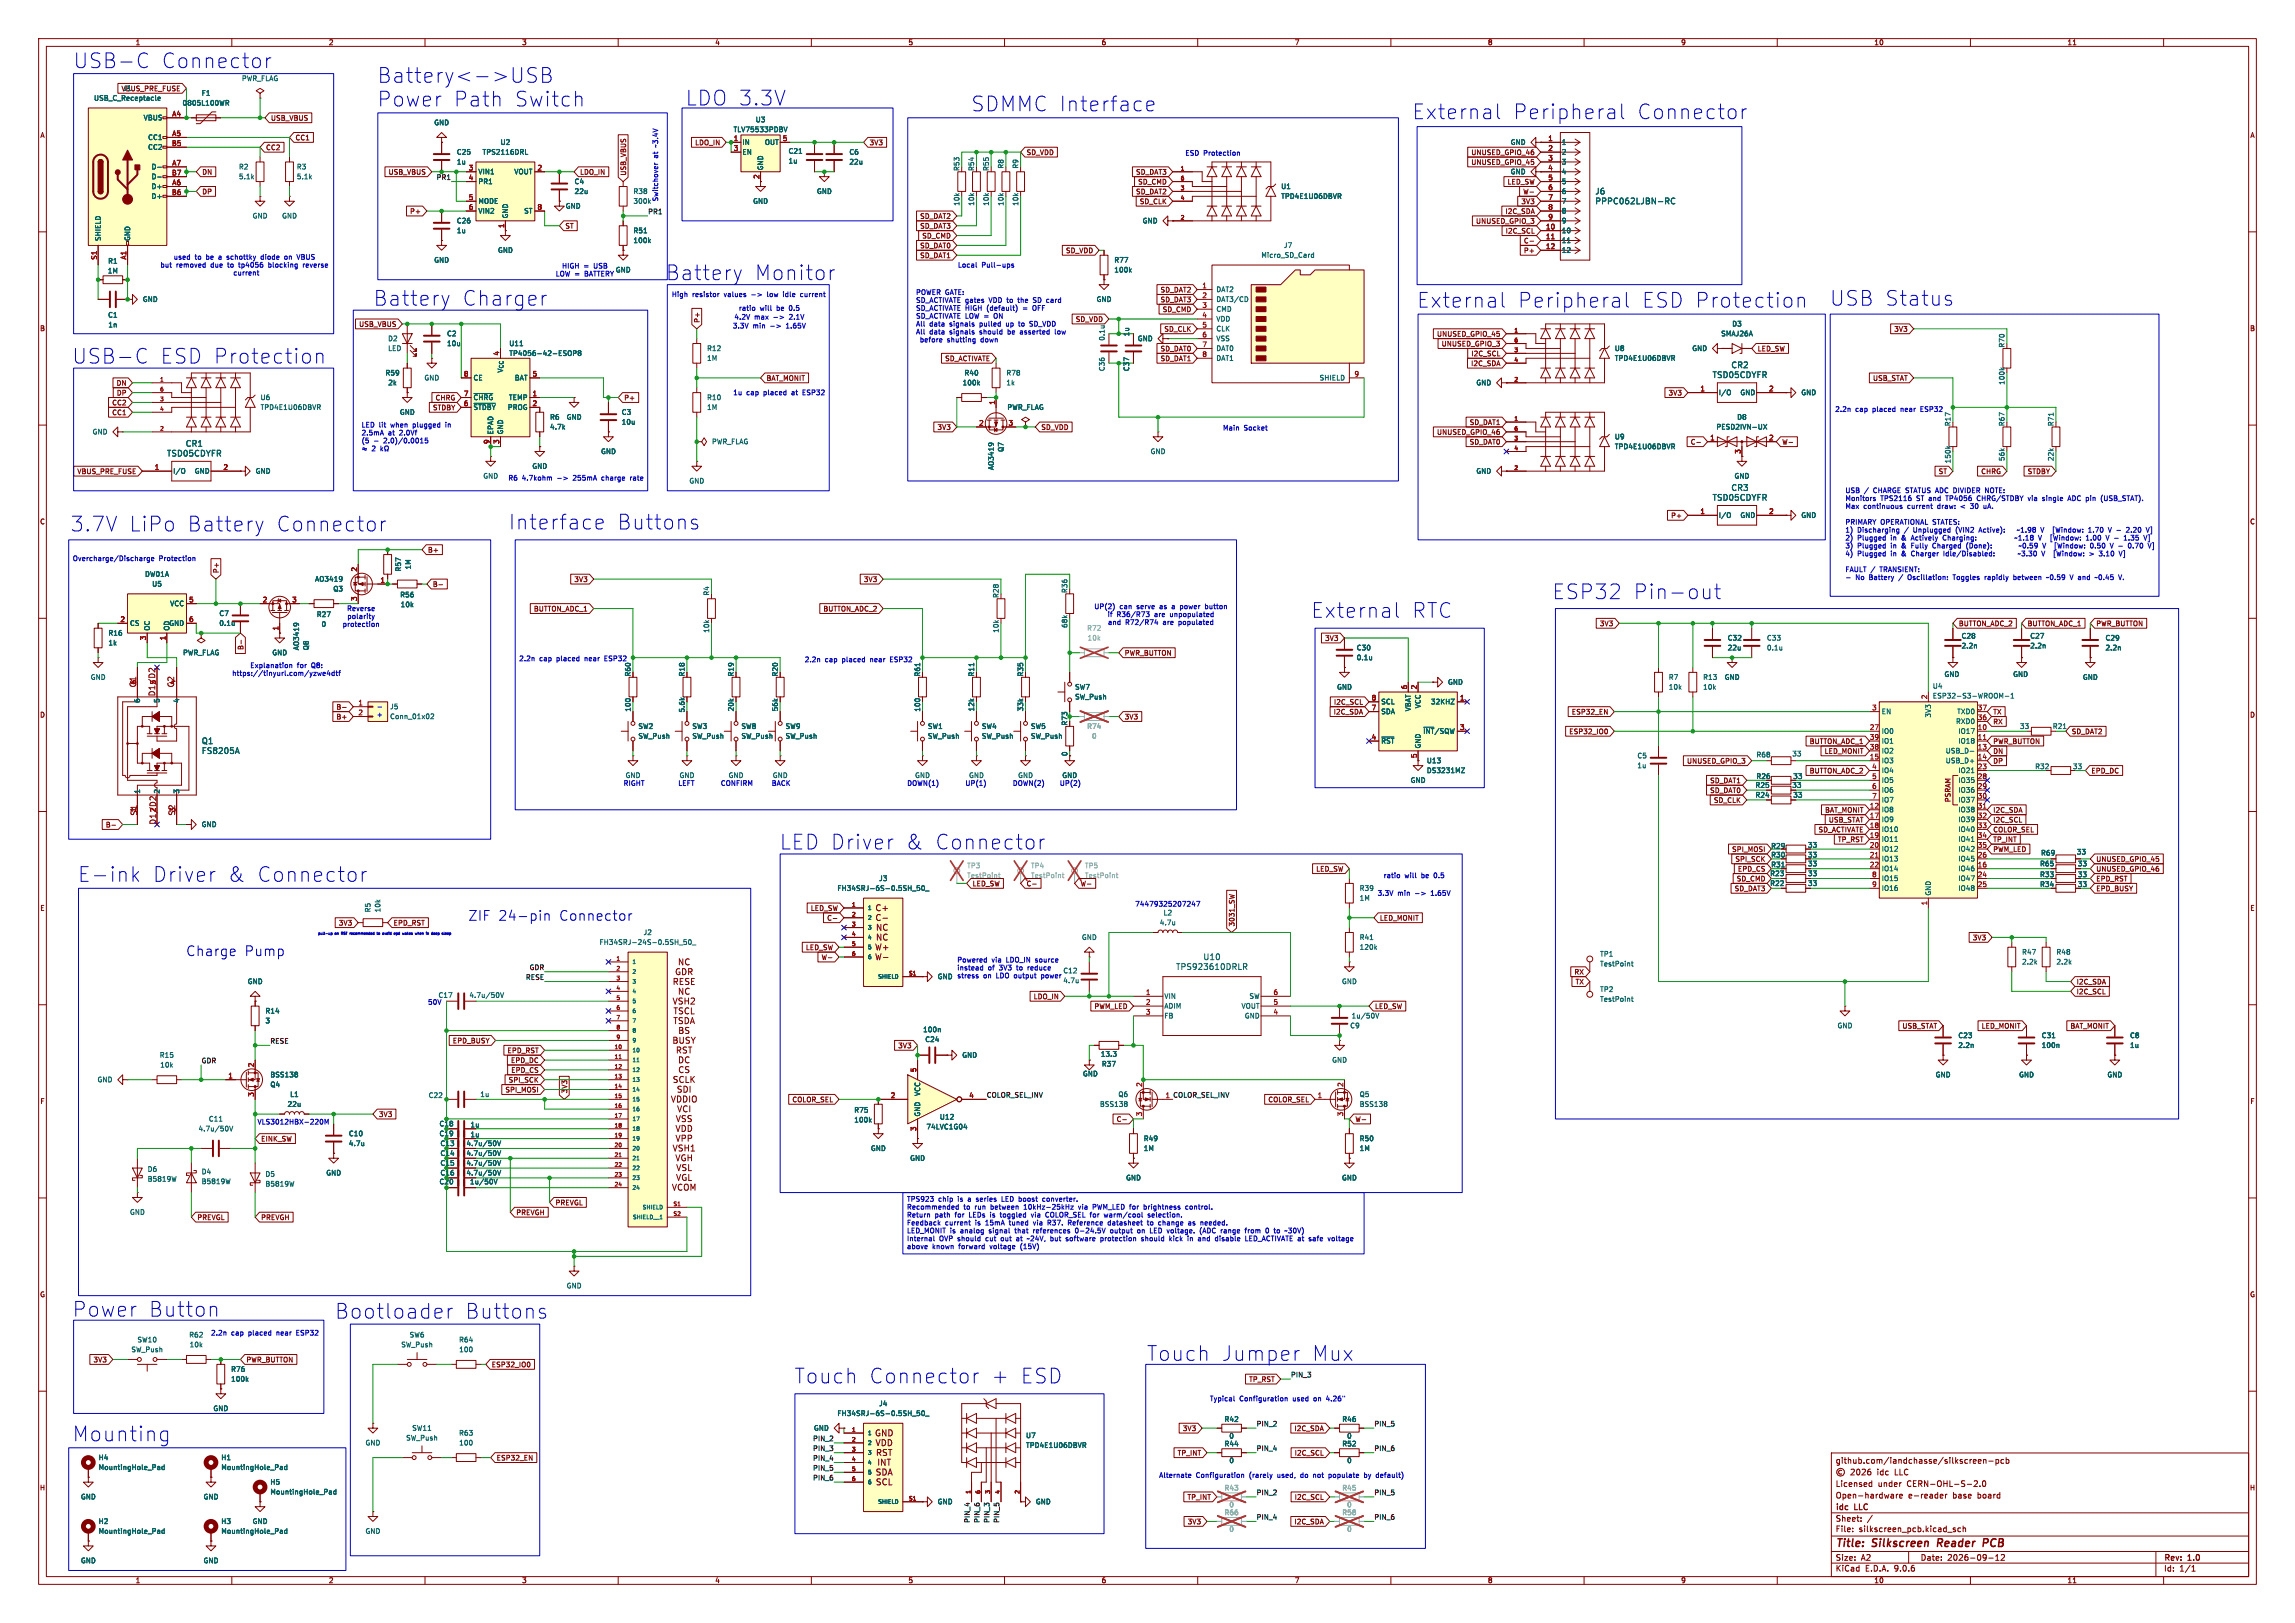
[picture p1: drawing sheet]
<svg xmlns="http://www.w3.org/2000/svg" width="594mm" height="420mm" viewBox="0 0 594 420" stroke-linecap="round" stroke-linejoin="round" font-family="sans-serif">
<defs><g id="words">
<g font-size="5.3" fill="#0000c2">
<text x="19.1" y="17.9">USB-C</text>
<text x="41.6" y="17.9">Connector</text>
<text x="97.5" y="21.7">Battery&lt;-&gt;USB</text>
<text x="97.5" y="27.8">Power</text>
<text x="117" y="27.8">Path</text>
<text x="132.5" y="27.8">Switch</text>
<text x="177.3" y="27.5">LDO 3.3V</text>
<text x="251.4" y="29.1">SDMMC Interface</text>
<text x="365.6" y="31.1">External</text>
<text x="391.5" y="31.1">Peripheral</text>
<text x="423.3" y="31.1">Connector</text>
<text x="172.4" y="72.7">Battery</text>
<text x="195.2" y="72.7">Monitor</text>
<text x="96.5" y="79.4">Battery</text>
<text x="119.3" y="79.4">Charger</text>
<text x="366.9" y="79.9">External</text>
<text x="392.7" y="79.9">Peripheral</text>
<text x="424.5" y="79.9">ESD Protection</text>
<text x="473.7" y="79.4">USB Status</text>
<text x="18.8" y="94.3">USB-C</text>
<text x="41.3" y="94.3">ESD Protection</text>
<text x="18.3" y="137.8">3.7V</text>
<text x="33.3" y="137.8">LiPo</text>
<text x="48" y="137.8">Battery</text>
<text x="70.8" y="137.8">Connector</text>
<text x="131.8" y="137.3">Interface</text>
<text x="159.6" y="137.3">Buttons</text>
<text x="401.9" y="155.3">ESP32</text>
<text x="422.6" y="155.3">Pin-out</text>
<text x="339.5" y="160.1">External</text>
<text x="365.3" y="160.1">RTC</text>
<text x="201.9" y="220.1">LED Driver</text>
<text x="233.9" y="220.1">&amp;</text>
<text x="241.3" y="220.1">Connector</text>
<text x="20.3" y="228.5">E-ink</text>
<text x="39.4" y="228.5">Driver</text>
<text x="58.5" y="228.5">&amp;</text>
<text x="65.8" y="228.5">Connector</text>
<text x="18.9" y="341">Power</text>
<text x="38.3" y="341">Button</text>
<text x="86.8" y="341.5">Bootloader</text>
<text x="120.2" y="341.5">Buttons</text>
<text x="296.9" y="352.4">Touch</text>
<text x="316" y="352.4">Jumper</text>
<text x="339.1" y="352.4">Mux</text>
<text x="205.7" y="358.2">Touch</text>
<text x="224.8" y="358.2">Connector</text>
<text x="256.1" y="358.2">+</text>
<text x="263.4" y="358.2">ESD</text>
<text x="18.9" y="373.2">Mounting</text>
</g>
<g font-size="3.5" fill="#0000c2">
<text x="121.2" y="238.5">ZIF 24-pin</text>
<text x="144.6" y="238.5">Connector</text>
<text x="48.2" y="247.6">Charge</text>
<text x="63.2" y="247.6">Pump</text>
</g>
<g font-size="2.8" fill="#840000">
<text x="475" y="400.9">Title:</text>
<text x="484.7" y="400.9">Silkscreen</text>
<text x="502.3" y="400.9">Reader</text>
<text x="514.9" y="400.9">PCB</text>
</g>
<g font-size="2.1" fill="#006464">
<text x="412.8" y="50.5">J6</text>
<text x="412.8" y="53.1">PPPC062LJBN-RC</text>
<text x="448" y="95.5">CR2</text>
<text x="443.2" y="98">TSD05CDYFR</text>
<text x="43.1" y="118.3">TSD05CDYFR</text>
<text x="48" y="115.8">CR1</text>
<text x="443.2" y="129.8">TSD05CDYFR</text>
<text x="448" y="127.2">CR3</text>
<text x="52.1" y="192.8">Q1</text>
<text x="52.1" y="195.3">FS8205A</text>
<text x="304.3" y="251.2">TPS923610DRLR</text>
<text x="311.4" y="248.6">U10</text>
</g>
<g font-size="2.1" fill="#840000">
<text x="475" y="379">github.com/iandchasse/silkscreen-pcb</text>
<text x="485.9" y="382">idc</text>
<text x="490.5" y="382">LLC</text>
<text x="475" y="388">Open-hardware</text>
<text x="475" y="385">Licensed</text>
<text x="486" y="385">under</text>
<text x="493.6" y="385">CERN-OHL-S-2.0</text>
<text x="493.9" y="388">e-reader</text>
<text x="505.5" y="388">base</text>
<text x="512" y="388">board</text>
<text x="475" y="394">Sheet:</text>
<text x="475" y="391.2">idc</text>
<text x="480.1" y="391.2">LLC</text>
<text x="475" y="396.7">File:</text>
<text x="481.1" y="396.7">silkscreen_pcb.kicad_sch</text>
<text x="475" y="406.9">KiCad</text>
<text x="475" y="404.1">Size:</text>
<text x="481.7" y="404.1">A2</text>
<text x="482.7" y="406.9">E.D.A.</text>
<text x="490.3" y="406.9">9.0.6</text>
<text x="497" y="404.1">Date:</text>
<text x="504" y="404.1">2026-09-12</text>
<text x="560" y="404.3">Rev:</text>
<text x="560" y="406.9">Id:</text>
<text x="564.1" y="406.9">1/1</text>
<text x="566.4" y="404.3">1.0</text>
</g>
<g font-size="1.8" fill="#840000">
<text x="35" y="11.9">1</text>
<text x="85" y="11.9">2</text>
<text x="135" y="11.9">3</text>
<text x="185" y="11.9">4</text>
<text x="235" y="11.9">5</text>
<text x="285" y="11.9">6</text>
<text x="335" y="11.9">7</text>
<text x="385" y="11.9">8</text>
<text x="435" y="11.9">9</text>
<text x="485" y="11.9">10</text>
<text x="535" y="11.9">11</text>
<text x="31.3" y="23.8">VBUS_PRE_FUSE</text>
<text x="10.3" y="35.9">A</text>
<text x="70" y="31.4">USB_VBUS</text>
<text x="582.3" y="35.9">A</text>
<text x="68.7" y="39.1">CC2</text>
<text x="76.4" y="36.5">CC1</text>
<text x="179.8" y="37.8">LDO_IN</text>
<text x="224.9" y="37.8">3V3</text>
<text x="265.6" y="40.3">SD_VDD</text>
<text x="380.7" y="40.3">UNUSED_GPIO_46</text>
<text x="52.2" y="45.4">DN</text>
<text x="100.5" y="45.4">USB_VBUS</text>
<text x="150" y="45.4">LDO_IN</text>
<text x="162.2" y="45.6" transform="rotate(-90 162.2 45.6)">USB_VBUS</text>
<text x="293.9" y="45.4">SD_DAT3</text>
<text x="294.5" y="47.9">SD_CMD</text>
<text x="380.7" y="42.9">UNUSED_GPIO_45</text>
<text x="390.1" y="47.9">LED_SW</text>
<text x="52.2" y="50.5">DP</text>
<text x="293.9" y="50.5">SD_DAT2</text>
<text x="294.9" y="53">SD_CLK</text>
<text x="393.6" y="53">3V3</text>
<text x="394.1" y="50.5">W-</text>
<text x="106" y="55.6">P+</text>
<text x="146.2" y="59.4">ST</text>
<text x="238" y="56.8">SD_DAT2</text>
<text x="238" y="59.4">SD_DAT3</text>
<text x="381.9" y="58.1">UNUSED_GPIO_3</text>
<text x="389.5" y="55.6">I2C_SDA</text>
<text x="238" y="64.5">SD_DAT0</text>
<text x="238.6" y="61.9">SD_CMD</text>
<text x="275.8" y="65.7">SD_VDD</text>
<text x="389.6" y="60.6">I2C_SCL</text>
<text x="394.3" y="63.2">C-</text>
<text x="394.3" y="65.7">P+</text>
<text x="238" y="67">SD_DAT1</text>
<text x="300.3" y="75.9">SD_DAT2</text>
<text x="181.3" y="83.7" transform="rotate(-90 181.3 83.7)">P+</text>
<text x="278.3" y="83.5">SD_VDD</text>
<text x="300.3" y="78.4">SD_DAT3</text>
<text x="300.8" y="81">SD_CMD</text>
<text x="10.3" y="85.9">B</text>
<text x="92.8" y="84.8">USB_VBUS</text>
<text x="301.2" y="86">SD_CLK</text>
<text x="371.8" y="87.3">UNUSED_GPIO_45</text>
<text x="373" y="89.9">UNUSED_GPIO_3</text>
<text x="490.2" y="86">3V3</text>
<text x="582.3" y="85.9">B</text>
<text x="244.5" y="93.7">SD_ACTIVATE</text>
<text x="300.3" y="91.1">SD_DAT0</text>
<text x="300.3" y="93.7">SD_DAT1</text>
<text x="380.6" y="94.9">I2C_SDA</text>
<text x="380.7" y="92.4">I2C_SCL</text>
<text x="454.8" y="91.1">LED_SW</text>
<text x="30.1" y="100">DN</text>
<text x="198.3" y="98.7">BAT_MONIT</text>
<text x="484.7" y="98.7">USB_STAT</text>
<text x="28.9" y="107.6">CC1</text>
<text x="28.9" y="105.1">CC2</text>
<text x="30.1" y="102.6">DP</text>
<text x="111.9" y="106.4">STDBY</text>
<text x="112.6" y="103.8">CHRG</text>
<text x="161.4" y="103.8">P+</text>
<text x="431.7" y="102.6">3V3</text>
<text x="242.5" y="111.4">3V3</text>
<text x="269.4" y="111.4">SD_VDD</text>
<text x="371.8" y="112.7">UNUSED_GPIO_46</text>
<text x="380.3" y="110.2">SD_DAT1</text>
<text x="380.3" y="115.3">SD_DAT0</text>
<text x="437.5" y="115.3">C-</text>
<text x="461.2" y="115.3">W-</text>
<text x="19.9" y="122.9">VBUS_PRE_FUSE</text>
<text x="501.7" y="122.9">ST</text>
<text x="512.7" y="122.9">CHRG</text>
<text x="524.7" y="122.9">STDBY</text>
<text x="10.3" y="135.9">C</text>
<text x="432.4" y="134.3">P+</text>
<text x="582.3" y="135.9">C</text>
<text x="110.6" y="143.2">B+</text>
<text x="56.8" y="148.4" transform="rotate(-90 56.8 148.4)">P+</text>
<text x="111.9" y="152.1">B-</text>
<text x="148.5" y="150.8">3V3</text>
<text x="223.5" y="150.8">3V3</text>
<text x="138.1" y="158.4">BUTTON_ADC_1</text>
<text x="213" y="158.4">BUTTON_ADC_2</text>
<text x="342.8" y="166.1">3V3</text>
<text x="414" y="162.2">3V3</text>
<text x="506.9" y="162.2">BUTTON_ADC_2</text>
<text x="524.7" y="162.2">BUTTON_ADC_1</text>
<text x="542.4" y="162.2">PWR_BUTTON</text>
<text x="63.2" y="168.3" transform="rotate(-90 63.2 168.3)">B-</text>
<text x="291" y="169.9">PWR_BUTTON</text>
<text x="163.4" y="175.2" transform="rotate(-90 163.4 175.2)">R60</text>
<text x="177.4" y="175.2" transform="rotate(-90 177.4 175.2)">R18</text>
<text x="190.1" y="175.2" transform="rotate(-90 190.1 175.2)">R19</text>
<text x="201.5" y="175.2" transform="rotate(-90 201.5 175.2)">R20</text>
<text x="238.4" y="175.2" transform="rotate(-90 238.4 175.2)">R61</text>
<text x="252.3" y="175.2" transform="rotate(-90 252.3 175.2)">R11</text>
<text x="265" y="175.2" transform="rotate(-90 265 175.2)">R35</text>
<text x="10.3" y="185.9">D</text>
<text x="87" y="183.8">B-</text>
<text x="345.1" y="185.1">I2C_SDA</text>
<text x="345.1" y="182.6">I2C_SCL</text>
<text x="406.7" y="185.1">ESP32_EN</text>
<text x="515.8" y="185.1">TX</text>
<text x="582.3" y="185.9">D</text>
<text x="87" y="186.4">B+</text>
<text x="276.5" y="187.9" transform="rotate(-90 276.5 187.9)">R73</text>
<text x="291" y="186.4">3V3</text>
<text x="406" y="190.2">ESP32_IO0</text>
<text x="515.8" y="187.6">RX</text>
<text x="536.1" y="190.2">SD_DAT2</text>
<text x="276.5" y="195.8" transform="rotate(-90 276.5 195.8)">0</text>
<text x="436.5" y="197.8">UNUSED_GPIO_3</text>
<text x="468.3" y="192.7">BUTTON_ADC_1</text>
<text x="472.1" y="195.3">LED_MONIT</text>
<text x="515.8" y="192.7">PWR_BUTTON</text>
<text x="515.8" y="195.3">DN</text>
<text x="515.8" y="197.8">DP</text>
<text x="442.5" y="202.9">SD_DAT1</text>
<text x="464" y="201.8">33</text>
<text x="468.3" y="200.3">BUTTON_ADC_2</text>
<text x="541.2" y="200.3">EPD_DC</text>
<text x="442.5" y="205.4">SD_DAT0</text>
<text x="443.5" y="208">SD_CLK</text>
<text x="463.8" y="204.1">33</text>
<text x="464" y="206.6">33</text>
<text x="505.1" y="207.7" transform="rotate(-90 505.1 207.7)">PSRAM</text>
<text x="27.3" y="214.3">B-</text>
<text x="470.6" y="215.6">SD_ACTIVATE</text>
<text x="472.3" y="210.5">BAT_MONIT</text>
<text x="473.2" y="213">USB_STAT</text>
<text x="515.8" y="210.5">I2C_SDA</text>
<text x="515.8" y="215.6">COLOR_SEL</text>
<text x="515.8" y="213">I2C_SCL</text>
<text x="448.2" y="220.7">SPI_MOSI</text>
<text x="467.8" y="219.6">33</text>
<text x="475.6" y="218.1">TP_RST</text>
<text x="515.8" y="218.1">TP_INT</text>
<text x="515.8" y="220.7">PWM_LED</text>
<text x="250.2" y="227.4">TestPoint</text>
<text x="340.5" y="225.7">LED_SW</text>
<text x="449" y="223.2">SPI_SCK</text>
<text x="449.7" y="225.7">EPD_CS</text>
<text x="467.8" y="222.1">33</text>
<text x="467.8" y="224.4">33</text>
<text x="467.8" y="226.9">33</text>
<text x="537.7" y="227.2">33</text>
<text x="537.7" y="224.4">33</text>
<text x="542.4" y="223.2">UNUSED_GPIO_45</text>
<text x="542.4" y="225.7">UNUSED_GPIO_46</text>
<text x="251.6" y="229.6">LED_SW</text>
<text x="265.6" y="229.6">C-</text>
<text x="279.6" y="229.6">W-</text>
<text x="448.9" y="230.8">SD_DAT3</text>
<text x="449.4" y="228.3">SD_CMD</text>
<text x="467.8" y="229.5">33</text>
<text x="537.7" y="229.7">33</text>
<text x="542.4" y="230.8">EPD_BUSY</text>
<text x="542.4" y="228.3">EPD_RST</text>
<text x="10.3" y="235.9">E</text>
<text x="87.6" y="239.7">3V3</text>
<text x="101.8" y="239.7">EPD_RST</text>
<text x="209.7" y="235.9">LED_SW</text>
<text x="214" y="238.4">C-</text>
<text x="319.7" y="239.9" transform="rotate(-90 319.7 239.9)">3031_SW</text>
<text x="357" y="238.4">LED_MONIT</text>
<text x="582.3" y="235.9">E</text>
<text x="510.5" y="243.5">3V3</text>
<text x="208.5" y="246.1">LED_SW</text>
<text x="212.5" y="248.6">W-</text>
<text x="407.4" y="252.4">RX</text>
<text x="407.7" y="255">TX</text>
<text x="537.4" y="255">I2C_SDA</text>
<text x="537.4" y="257.5">I2C_SCL</text>
<text x="267.4" y="258.8">LDO_IN</text>
<text x="283.2" y="261.3">PWM_LED</text>
<text x="355.8" y="261.3">LED_SW</text>
<text x="492.3" y="266.4">USB_STAT</text>
<text x="512.8" y="266.4">LED_MONIT</text>
<text x="535.8" y="266.4">BAT_MONIT</text>
<text x="117.1" y="270.2">EPD_BUSY</text>
<text x="131.2" y="272.7">EPD_RST</text>
<text x="132.1" y="275.3">EPD_DC</text>
<text x="232.4" y="271.5">3V3</text>
<text x="131.5" y="280.4">SPI_SCK</text>
<text x="132.2" y="277.8">EPD_CS</text>
<text x="10.3" y="285.9">F</text>
<text x="130.7" y="282.9">SPI_MOSI</text>
<text x="147" y="283.1" transform="rotate(-90 147 283.1)">3V3</text>
<text x="205" y="285.4">COLOR_SEL</text>
<text x="328.1" y="285.4">COLOR_SEL</text>
<text x="582.3" y="285.9">F</text>
<text x="97.9" y="289.2">3V3</text>
<text x="288.9" y="290.5">C-</text>
<text x="350.7" y="290.5">W-</text>
<text x="67.5" y="295.6">EINK_SW</text>
<text x="120.6" y="299.3">4.7u/50V</text>
<text x="120.6" y="296.8">4.7u/50V</text>
<text x="120.6" y="301.9">4.7u/50V</text>
<text x="120.6" y="304.4">4.7u/50V</text>
<text x="51" y="315.9">PREVGL</text>
<text x="67.5" y="315.9">PREVGH</text>
<text x="133.5" y="314.6">PREVGH</text>
<text x="143.7" y="312.1">PREVGL</text>
<text x="10.3" y="335.9">G</text>
<text x="582.3" y="335.9">G</text>
<text x="24.1" y="352.7">3V3</text>
<text x="63.7" y="352.7">PWR_BUTTON</text>
<text x="127.2" y="354">ESP32_IO0</text>
<text x="323.2" y="357.8">TP_RST</text>
<text x="306" y="370.5">3V3</text>
<text x="334.9" y="370.5">I2C_SDA</text>
<text x="304.7" y="376.9">TP_INT</text>
<text x="335" y="376.9">I2C_SCL</text>
<text x="128.4" y="378.1">ESP32_EN</text>
<text x="10.2" y="385.9">H</text>
<text x="307.2" y="388.3">TP_INT</text>
<text x="335" y="388.3">I2C_SCL</text>
<text x="582.2" y="385.9">H</text>
<text x="307.3" y="394.7">3V3</text>
<text x="334.9" y="394.7">I2C_SDA</text>
<text x="35" y="409.9">1</text>
<text x="85" y="409.9">2</text>
<text x="135" y="409.9">3</text>
<text x="185" y="409.9">4</text>
<text x="235" y="409.9">5</text>
<text x="285" y="409.9">6</text>
<text x="335" y="409.9">7</text>
<text x="385" y="409.9">8</text>
<text x="435" y="409.9">9</text>
<text x="485" y="409.9">10</text>
<text x="535" y="409.9">11</text>
</g>
<g font-size="1.8" fill="#006464">
<text x="31.8" y="23.7">J1</text>
<text x="62.5" y="21.2">PWR_FLAG</text>
<text x="24.2" y="26.3">USB_C_Receptacle</text>
<text x="47.1" y="27.5">0805L100WR</text>
<text x="52.1" y="25">F1</text>
<text x="37.1" y="31.3">VBUS</text>
<text x="112.3" y="32.6">GND</text>
<text x="189.7" y="34.4">TLV75533PDBV</text>
<text x="195.5" y="31.9">U3</text>
<text x="38.2" y="36.4">CC1</text>
<text x="38.2" y="39">CC2</text>
<text x="118.1" y="40.2">C25</text>
<text x="124.8" y="40.2">TPS2116DRL</text>
<text x="129.4" y="37.7">U2</text>
<text x="192" y="37.7">IN</text>
<text x="192" y="40.2">EN</text>
<text x="197.8" y="37.7">OUT</text>
<text x="204" y="40">C21</text>
<text x="219.7" y="40.2">C6</text>
<text x="390.9" y="37.7">GND</text>
<text x="404.1" y="37.7">1</text>
<text x="404.1" y="40.2">2</text>
<text x="39.1" y="44">D-</text>
<text x="39.1" y="46.6">D-</text>
<text x="61.7" y="44">R2</text>
<text x="61.7" y="46.6">5.1k</text>
<text x="76.7" y="44">R3</text>
<text x="76.7" y="46.6">5.1k</text>
<text x="118.1" y="42.8">1u</text>
<text x="123.7" y="45.3">VIN1</text>
<text x="123.7" y="47.9">PR1</text>
<text x="133" y="45.3">VOUT</text>
<text x="148.6" y="47.9">C4</text>
<text x="197.7" y="44.2" transform="rotate(-90 197.7 44.2)">GND</text>
<text x="204" y="42.5">1u</text>
<text x="219.7" y="42.8">22u</text>
<text x="248.5" y="44.4" transform="rotate(-90 248.5 44.4)">R53</text>
<text x="252.3" y="44.4" transform="rotate(-90 252.3 44.4)">R54</text>
<text x="256.1" y="44.4" transform="rotate(-90 256.1 44.4)">R55</text>
<text x="259.9" y="43.8" transform="rotate(-90 259.9 43.8)">R8</text>
<text x="263.8" y="43.8" transform="rotate(-90 263.8 43.8)">R9</text>
<text x="390.9" y="45.3">GND</text>
<text x="404.1" y="42.8">3</text>
<text x="404.1" y="45.3">4</text>
<text x="404.1" y="47.9">5</text>
<text x="39.1" y="49.1">D+</text>
<text x="39.1" y="51.7">D+</text>
<text x="123.7" y="52.9">MODE</text>
<text x="148.6" y="50.4">22u</text>
<text x="163.8" y="50.4">R38</text>
<text x="163.8" y="52.9">300k</text>
<text x="194.8" y="52.9">GND</text>
<text x="211.3" y="50.4">GND</text>
<text x="248.5" y="53.4" transform="rotate(-90 248.5 53.4)">10k</text>
<text x="252.3" y="53.4" transform="rotate(-90 252.3 53.4)">10k</text>
<text x="256.1" y="53.4" transform="rotate(-90 256.1 53.4)">10k</text>
<text x="259.9" y="53.4" transform="rotate(-90 259.9 53.4)">10k</text>
<text x="263.8" y="53.4" transform="rotate(-90 263.8 53.4)">10k</text>
<text x="331.5" y="51.7">TPD4E1U06DBVR</text>
<text x="331.5" y="49.1">U1</text>
<text x="404.1" y="50.4">6</text>
<text x="404.1" y="52.9">7</text>
<text x="65.3" y="56.7">GND</text>
<text x="72.9" y="56.7">GND</text>
<text x="118.1" y="58">C26</text>
<text x="123.7" y="55.5">VIN2</text>
<text x="131.7" y="56.6" transform="rotate(-90 131.7 56.6)">GND</text>
<text x="135.5" y="55.5">ST</text>
<text x="146.3" y="54.2">GND</text>
<text x="295.6" y="58">GND</text>
<text x="404.1" y="55.5">8</text>
<text x="404.1" y="58">9</text>
<text x="26.3" y="62.5" transform="rotate(-90 26.3 62.5)">SHIELD</text>
<text x="33.9" y="62.5" transform="rotate(-90 33.9 62.5)">GND</text>
<text x="118.1" y="60.6">1u</text>
<text x="128.8" y="65.6">GND</text>
<text x="163.8" y="60.6">R51</text>
<text x="163.8" y="63.1">100k</text>
<text x="332.2" y="64.4">J7</text>
<text x="404.1" y="60.6">10</text>
<text x="404.1" y="63.1">11</text>
<text x="404.1" y="65.6">12</text>
<text x="27.8" y="71">1M</text>
<text x="27.9" y="68.4">R1</text>
<text x="112.3" y="68.2">GND</text>
<text x="159.3" y="70.7">GND</text>
<text x="288.3" y="68.2">R77</text>
<text x="288.3" y="70.7">100k</text>
<text x="326.3" y="66.9">Micro_SD_Card</text>
<text x="314.7" y="75.8">DAT2</text>
<text x="27.9" y="82.4">C1</text>
<text x="36.8" y="78.3">GND</text>
<text x="283.7" y="78.3">GND</text>
<text x="314.7" y="78.3">DAT3/CD</text>
<text x="314.7" y="80.9">CMD</text>
<text x="314.7" y="83.4">VDD</text>
<text x="27.9" y="84.9">1n</text>
<text x="100.3" y="88.5">D2</text>
<text x="115.6" y="87.2">C2</text>
<text x="115.6" y="89.8">10u</text>
<text x="131.7" y="89.8">U11</text>
<text x="286.1" y="88.3" transform="rotate(-90 286.1 88.3)">0.1u</text>
<text x="292.5" y="87.1" transform="rotate(-90 292.5 87.1)">1u</text>
<text x="294.4" y="88.5">GND</text>
<text x="314.7" y="86">CLK</text>
<text x="314.7" y="88.5">VSS</text>
<text x="445.4" y="87.2">SMAJ26A</text>
<text x="448.2" y="84.7">D3</text>
<text x="100.3" y="91">LED</text>
<text x="131.7" y="92.3">TP4056-42-ESOP8</text>
<text x="182.9" y="93.6">1M</text>
<text x="182.9" y="91">R12</text>
<text x="314.7" y="91">DAT0</text>
<text x="314.7" y="93.6">DAT1</text>
<text x="417.8" y="93.6">TPD4E1U06DBVR</text>
<text x="417.8" y="91">U8</text>
<text x="437.9" y="91">GND</text>
<text x="519" y="90.1" transform="rotate(-90 519 90.1)">R70</text>
<text x="99.7" y="97.4">R59</text>
<text x="100.4" y="99.9">2k</text>
<text x="109.7" y="98.7">GND</text>
<text x="122.4" y="98.7">CE</text>
<text x="130.4" y="96.6" transform="rotate(-90 130.4 96.6)">V_{CC}</text>
<text x="133.1" y="98.7">BAT</text>
<text x="249" y="99.9">100k</text>
<text x="249.5" y="97.4">R40</text>
<text x="260.4" y="97.4">R78</text>
<text x="260.4" y="99.9">1k</text>
<text x="286.1" y="96.2" transform="rotate(-90 286.1 96.2)">C36</text>
<text x="292.5" y="96.2" transform="rotate(-90 292.5 96.2)">C37</text>
<text x="341.4" y="98.7">SHIELD</text>
<text x="382" y="99.9">GND</text>
<text x="519" y="99.7" transform="rotate(-90 519 99.7)">100k</text>
<text x="67.3" y="106.3">TPD4E1U06DBVR</text>
<text x="67.3" y="103.7">U6</text>
<text x="103.4" y="107.5">GND</text>
<text x="122.4" y="103.7">~{CHRG}</text>
<text x="122.4" y="106.3">~{STDBY} PROG</text>
<text x="131.6" y="103.7">TEMP</text>
<text x="160.8" y="107.5">C3</text>
<text x="182.9" y="106.3">1M</text>
<text x="182.9" y="103.7">R10</text>
<text x="260.6" y="106.3">PWR_FLAG</text>
<text x="444.8" y="102.5">I/O</text>
<text x="450.3" y="102.5">GND</text>
<text x="466.1" y="102.5">GND</text>
<text x="23.9" y="112.6">GND</text>
<text x="127.9" y="112.5" transform="rotate(-90 127.9 112.5)">EPAD</text>
<text x="130.4" y="112.5" transform="rotate(-90 130.4 112.5)">GND</text>
<text x="142.2" y="108.8">R6</text>
<text x="142.2" y="111.4">4.7k</text>
<text x="146.6" y="108.8">GND</text>
<text x="160.8" y="110.1">10u</text>
<text x="417.8" y="113.9">U9</text>
<text x="444.1" y="111.4">PESD2IVN-UX</text>
<text x="449.5" y="108.8">D8</text>
<text x="505.1" y="110.4" transform="rotate(-90 505.1 110.4)">R17</text>
<text x="519" y="110.4" transform="rotate(-90 519 110.4)">R67</text>
<text x="531.7" y="110.4" transform="rotate(-90 531.7 110.4)">R71</text>
<text x="155.4" y="117.7">GND</text>
<text x="184.2" y="115.2">PWR_FLAG</text>
<text x="259.9" y="117.1" transform="rotate(-90 259.9 117.1)">Q7</text>
<text x="297.7" y="117.7">GND</text>
<text x="417.8" y="116.4">TPD4E1U06DBVR</text>
<text x="519" y="119.4" transform="rotate(-90 519 119.4)">56k</text>
<text x="531.7" y="119.4" transform="rotate(-90 531.7 119.4)">22k</text>
<text x="44.7" y="122.8">I/O</text>
<text x="50.3" y="122.8">GND</text>
<text x="66" y="122.8">GND</text>
<text x="125" y="124.1">GND</text>
<text x="137.7" y="121.5">GND</text>
<text x="178.3" y="125.3">GND</text>
<text x="257.4" y="121.8" transform="rotate(-90 257.4 121.8)">AO3419</text>
<text x="382" y="122.8">GND</text>
<text x="448.8" y="124.1">GND</text>
<text x="505.1" y="120" transform="rotate(-90 505.1 120)">150k</text>
<text x="444.8" y="134.2">I/O</text>
<text x="450.3" y="134.2">GND</text>
<text x="466.1" y="134.2">GND</text>
<text x="37.4" y="149.5">DW01A</text>
<text x="104" y="148" transform="rotate(-90 104 148)">R57</text>
<text x="106.5" y="147.5" transform="rotate(-90 106.5 147.5)">1M</text>
<text x="39.3" y="152">U5</text>
<text x="81.4" y="150.7">AO3419</text>
<text x="86.1" y="153.3">Q3</text>
<text x="103.5" y="154.8">R56</text>
<text x="183.7" y="154.2" transform="rotate(-90 183.7 154.2)">R4</text>
<text x="258.7" y="154.9" transform="rotate(-90 258.7 154.9)">R28</text>
<text x="276.5" y="153.6" transform="rotate(-90 276.5 153.6)">R36</text>
<text x="43.9" y="157.1">VCC</text>
<text x="56.7" y="159.6">C7</text>
<text x="81.9" y="159.9">R27</text>
<text x="103.6" y="157.3">10k</text>
<text x="27.9" y="164.7">R16</text>
<text x="27.9" y="167.2">1k</text>
<text x="33.5" y="162.2">CS</text>
<text x="39" y="163.3" transform="rotate(-90 39 163.3)">OC</text>
<text x="43.7" y="162.2">GND</text>
<text x="44" y="163.3" transform="rotate(-90 44 163.3)">OD</text>
<text x="56.7" y="162.2">0.1u</text>
<text x="83.1" y="162.4">0</text>
<text x="183.7" y="163.9" transform="rotate(-90 183.7 163.9)">10k</text>
<text x="258.7" y="163.9" transform="rotate(-90 258.7 163.9)">10k</text>
<text x="276.5" y="162.6" transform="rotate(-90 276.5 162.6)">68k</text>
<text x="447" y="166">C32</text>
<text x="457.2" y="166">C33</text>
<text x="507.6" y="165.5">C28</text>
<text x="507.6" y="168">2.2n</text>
<text x="525.4" y="165.5">C27</text>
<text x="525.4" y="168">2.2n</text>
<text x="544.8" y="166">C29</text>
<text x="47.3" y="169.8">PWR_FLAG</text>
<text x="70.4" y="169.8">GND</text>
<text x="77.6" y="168.4" transform="rotate(-90 77.6 168.4)">AO3419</text>
<text x="80.1" y="168.4" transform="rotate(-90 80.1 168.4)">Q8</text>
<text x="351" y="168.5">C30</text>
<text x="351" y="171">0.1u</text>
<text x="447" y="168.5">22u</text>
<text x="457.2" y="168.5">0.1u</text>
<text x="544.8" y="168.5">2.2n</text>
<text x="23.4" y="176.1">GND</text>
<text x="278.1" y="178.7">SW7</text>
<text x="345.9" y="178.7">GND</text>
<text x="374.7" y="177.4">GND</text>
<text x="431.8" y="176.1">R7</text>
<text x="431.8" y="178.7">10k</text>
<text x="440.7" y="178.7">10k</text>
<text x="440.7" y="176.1">R13</text>
<text x="446.3" y="176.1">GND</text>
<text x="500.1" y="178.4">U4</text>
<text x="503.2" y="175.4">GND</text>
<text x="520.9" y="175.4">GND</text>
<text x="539" y="176.1">GND</text>
<text x="36.4" y="182" transform="rotate(-90 36.4 182)">6</text>
<text x="41.5" y="182" transform="rotate(-90 41.5 182)">5</text>
<text x="46.6" y="182" transform="rotate(-90 46.6 182)">4</text>
<text x="100.8" y="183.7">J5</text>
<text x="163.4" y="184.3" transform="rotate(-90 163.4 184.3)">100</text>
<text x="177.4" y="184.5" transform="rotate(-90 177.4 184.5)">5.6k</text>
<text x="190.1" y="184.2" transform="rotate(-90 190.1 184.2)">20k</text>
<text x="201.5" y="184.2" transform="rotate(-90 201.5 184.2)">56k</text>
<text x="238.4" y="184.3" transform="rotate(-90 238.4 184.3)">100</text>
<text x="252.3" y="184.2" transform="rotate(-90 252.3 184.2)">12k</text>
<text x="265" y="184.2" transform="rotate(-90 265 184.2)">33k</text>
<text x="278.1" y="181.2">SW_Push</text>
<text x="357.4" y="182.5">SCL</text>
<text x="357.4" y="185">SDA</text>
<text x="365.4" y="184.2" transform="rotate(-90 365.4 184.2)">VBAT</text>
<text x="367.9" y="183.4" transform="rotate(-90 367.9 183.4)">VCC</text>
<text x="370.2" y="182.5">32KHZ</text>
<text x="486.9" y="185">EN</text>
<text x="500" y="185.8" transform="rotate(-90 500 185.8)">3V3</text>
<text x="500.1" y="180.9">ESP32-S3-WROOM-1</text>
<text x="506.4" y="185">TXD0</text>
<text x="100.8" y="186.3">Conn_01x02</text>
<text x="165.1" y="188.8">SW2</text>
<text x="165.1" y="191.4">SW_Push</text>
<text x="179.1" y="188.8">SW3</text>
<text x="179.1" y="191.4">SW_Push</text>
<text x="191.8" y="188.8">SW8</text>
<text x="191.8" y="191.4">SW_Push</text>
<text x="203.2" y="188.8">SW9</text>
<text x="203.2" y="191.4">SW_Push</text>
<text x="240" y="188.8">SW1</text>
<text x="240" y="191.4">SW_Push</text>
<text x="254" y="188.8">SW4</text>
<text x="254" y="191.4">SW_Push</text>
<text x="266.7" y="188.8">SW5</text>
<text x="266.7" y="191.4">SW_Push</text>
<text x="368.3" y="190.1">~{INT}/SQW</text>
<text x="486.9" y="190.1">IO0</text>
<text x="506.1" y="187.6">RXD0</text>
<text x="506.7" y="190.1">IO17</text>
<text x="522.7" y="188.8">33</text>
<text x="357.4" y="192.6">~{RST}</text>
<text x="367.9" y="193.8" transform="rotate(-90 367.9 193.8)">GND</text>
<text x="369.2" y="197.7">U13</text>
<text x="423.7" y="196.4">C5</text>
<text x="454.5" y="196.2">R68</text>
<text x="463.8" y="195.9">33</text>
<text x="486.9" y="192.6">IO1</text>
<text x="486.9" y="195.2">IO2</text>
<text x="486.9" y="197.7">IO3</text>
<text x="503.5" y="195.2">USB_D-</text>
<text x="503.5" y="197.7">USB_D+</text>
<text x="506.7" y="192.6">IO18</text>
<text x="274.8" y="201.5">GND</text>
<text x="365" y="202.8">GND</text>
<text x="369.2" y="200.3">DS3231MZ</text>
<text x="423.7" y="199">1u</text>
<text x="454.5" y="201.8">R26</text>
<text x="486.9" y="200.3">IO4</text>
<text x="486.9" y="202.8">IO5</text>
<text x="506.7" y="200.3">IO21</text>
<text x="506.7" y="202.8">IO35</text>
<text x="526.6" y="199.2">R32</text>
<text x="536.4" y="199.2">33</text>
<text x="36.4" y="205.5" transform="rotate(-90 36.4 205.5)">1</text>
<text x="41.5" y="205.5" transform="rotate(-90 41.5 205.5)">2</text>
<text x="46.6" y="205.5" transform="rotate(-90 46.6 205.5)">3</text>
<text x="454.2" y="204.1">R25</text>
<text x="454.2" y="206.6">R24</text>
<text x="486.9" y="205.3">IO6</text>
<text x="486.9" y="207.9">IO7</text>
<text x="506.7" y="205.3">IO36</text>
<text x="506.7" y="207.9">IO37</text>
<text x="52.1" y="214.2">GND</text>
<text x="486.9" y="210.4">IO8</text>
<text x="486.9" y="213">IO9</text>
<text x="486.9" y="215.5">IO10</text>
<text x="506.7" y="210.4">IO38</text>
<text x="506.7" y="213">IO39</text>
<text x="506.7" y="215.5">IO40</text>
<text x="458.3" y="219.8">R29</text>
<text x="486.9" y="218">IO11</text>
<text x="486.9" y="220.6">IO12</text>
<text x="506.7" y="218">IO41</text>
<text x="506.7" y="220.6">IO42</text>
<text x="528.2" y="221.6">R69</text>
<text x="537.4" y="221.3">33</text>
<text x="458" y="226.9">R23</text>
<text x="458.3" y="222.1">R30</text>
<text x="458.3" y="224.6">R31</text>
<text x="486.9" y="223.1">IO13</text>
<text x="486.9" y="225.7">IO14</text>
<text x="506.7" y="223.1">IO45</text>
<text x="506.7" y="225.7">IO46</text>
<text x="527.9" y="227.2">R33</text>
<text x="527.9" y="224.4">R65</text>
<text x="216.6" y="230.7">FH34SRJ-6S-0.5SH_50_</text>
<text x="227.4" y="228.2">J3</text>
<text x="351.8" y="233.3">1M</text>
<text x="351.8" y="230.7">R39</text>
<text x="458" y="229.5">R22</text>
<text x="486.9" y="228.2">IO15</text>
<text x="486.9" y="230.7">IO16</text>
<text x="500" y="231.9" transform="rotate(-90 500 231.9)">GND</text>
<text x="506.7" y="228.2">IO47</text>
<text x="506.7" y="230.7">IO48</text>
<text x="527.9" y="229.7">R34</text>
<text x="96.1" y="236.2" transform="rotate(-90 96.1 236.2)">R5</text>
<text x="98.7" y="236.2" transform="rotate(-90 98.7 236.2)">10k</text>
<text x="300.1" y="239.6">4.7u</text>
<text x="301" y="237.1">L2</text>
<text x="155.1" y="244.7">FH34SRJ-24S-0.5SH_50_</text>
<text x="166.4" y="242.2">J2</text>
<text x="279.9" y="243.4">GND</text>
<text x="351.8" y="243.4">R41</text>
<text x="351.8" y="246">120k</text>
<text x="414" y="247.8">TP1</text>
<text x="414" y="250.3">TestPoint</text>
<text x="523.2" y="249.8">2.2k</text>
<text x="523.2" y="247.2">R47</text>
<text x="532.1" y="249.8">2.2k</text>
<text x="532.1" y="247.2">R48</text>
<text x="64" y="254.9">GND</text>
<text x="242.6" y="253.6">GND</text>
<text x="275.1" y="252.1">C12</text>
<text x="275.1" y="254.6">4.7u</text>
<text x="347.2" y="254.9">GND</text>
<text x="414" y="256.9">TP2</text>
<text x="68.6" y="262.5">R14</text>
<text x="113.4" y="258.4">C17</text>
<text x="121.4" y="258.4">4.7u/50V</text>
<text x="301.2" y="258.7">VIN</text>
<text x="301.2" y="261.2">ADIM</text>
<text x="301.2" y="263.8">FB</text>
<text x="321.2" y="261.2">VOUT</text>
<text x="322.1" y="263.8">GND</text>
<text x="323.3" y="258.7">SW</text>
<text x="349.7" y="263.8">1u/50V</text>
<text x="414" y="259.4">TestPoint</text>
<text x="68.6" y="265">3</text>
<text x="238.8" y="267.3">100n</text>
<text x="239.4" y="269.8">C24</text>
<text x="349.4" y="266.3">C9</text>
<text x="475.5" y="266.3">GND</text>
<text x="506.7" y="268.8">C23</text>
<text x="528.3" y="268.8">C31</text>
<text x="551.2" y="268.8">C8</text>
<text x="41.2" y="273.9">R15</text>
<text x="248.9" y="273.9">GND</text>
<text x="284.8" y="273.7">13.3</text>
<text x="344.7" y="275.2">GND</text>
<text x="506.7" y="271.4">2.2n</text>
<text x="528.3" y="271.4">100n</text>
<text x="551.2" y="271.4">1u</text>
<text x="25.1" y="280.3">GND</text>
<text x="41.4" y="276.5">10k</text>
<text x="69.9" y="279">BSS138</text>
<text x="69.9" y="281.5">Q4</text>
<text x="280.2" y="278.7">GND</text>
<text x="285.1" y="276.2">R37</text>
<text x="500.9" y="279">GND</text>
<text x="522.5" y="279">GND</text>
<text x="545.3" y="279">GND</text>
<text x="74.3" y="286.6">22u</text>
<text x="75" y="284.1">L1</text>
<text x="110.8" y="284.3">C22</text>
<text x="124.2" y="284.1">1u</text>
<text x="238.4" y="283.7" transform="rotate(-90 238.4 283.7)">VCC</text>
<text x="284.6" y="286.6">BSS138</text>
<text x="289.3" y="284.1">Q6</text>
<text x="351.8" y="286.6">BSS138</text>
<text x="351.8" y="284.1">Q5</text>
<text x="51.3" y="293">4.7u/50V</text>
<text x="53.9" y="290.4">C11</text>
<text x="113.6" y="291.7">C18</text>
<text x="121.7" y="291.9">1u</text>
<text x="221" y="288.1">R75</text>
<text x="221" y="290.7">100k</text>
<text x="238.4" y="289.1" transform="rotate(-90 238.4 289.1)">GND</text>
<text x="239.7" y="292.5">74LVC1G04</text>
<text x="243.1" y="289.9">U12</text>
<text x="90.2" y="294.2">C10</text>
<text x="90.2" y="296.8">4.7u</text>
<text x="113.6" y="294.2">C19</text>
<text x="113.9" y="299.3">C14</text>
<text x="113.9" y="296.8">C13</text>
<text x="121.7" y="294.5">1u</text>
<text x="225.3" y="298">GND</text>
<text x="295.9" y="298">1M</text>
<text x="295.9" y="295.5">R49</text>
<text x="351.8" y="298">1M</text>
<text x="351.8" y="295.5">R50</text>
<text x="38.1" y="303.4">D6</text>
<text x="38.1" y="306">B5819W</text>
<text x="52.1" y="304.1">D4</text>
<text x="68.6" y="304.7">D5</text>
<text x="84.3" y="304.4">GND</text>
<text x="113.9" y="301.9">C15</text>
<text x="113.9" y="304.4">C16</text>
<text x="235.5" y="300.6">GND</text>
<text x="291.3" y="305.7">GND</text>
<text x="347.2" y="305.7">GND</text>
<text x="52.1" y="306.6">B5819W</text>
<text x="68.6" y="307.3">B5819W</text>
<text x="113.6" y="306.7">C20</text>
<text x="121.5" y="306.7">1u/50V</text>
<text x="33.5" y="314.6">GND</text>
<text x="146.6" y="333.6">GND</text>
<text x="35.5" y="347.6">SW10</text>
<text x="48.9" y="346.3">R62</text>
<text x="105.9" y="346.3">SW6</text>
<text x="118.7" y="347.6">R64</text>
<text x="33.9" y="350.1">SW_Push</text>
<text x="49" y="348.8">10k</text>
<text x="103.7" y="348.8">SW_Push</text>
<text x="118.7" y="350.1">100</text>
<text x="59.7" y="355.2">R76</text>
<text x="59.7" y="357.7">100k</text>
<text x="55.1" y="365.4">GND</text>
<text x="227.4" y="364.1">J4</text>
<text x="106.6" y="370.4">SW11</text>
<text x="118.7" y="371.7">R63</text>
<text x="210.5" y="370.4">GND</text>
<text x="216.6" y="366.6">FH34SRJ-6S-0.5SH_50_</text>
<text x="316.8" y="368.1">R42</text>
<text x="347.3" y="368.1">R46</text>
<text x="94.5" y="374.2">GND</text>
<text x="105" y="373">SW_Push</text>
<text x="118.7" y="374.2">100</text>
<text x="265.4" y="374.9">TPD4E1U06DBVR</text>
<text x="265.4" y="372.3">U7</text>
<text x="316.8" y="374.5">R44</text>
<text x="318.1" y="372.5">0</text>
<text x="347.3" y="374.5">R52</text>
<text x="348.5" y="372.5">0</text>
<text x="25.4" y="378.1">H4</text>
<text x="25.4" y="380.6">MountingHole_Pad</text>
<text x="57.2" y="378.1">H1</text>
<text x="57.2" y="380.6">MountingHole_Pad</text>
<text x="318.1" y="378.8">0</text>
<text x="348.5" y="378.8">0</text>
<text x="20.8" y="388.2">GND</text>
<text x="52.6" y="388.2">GND</text>
<text x="69.9" y="384.4">H5</text>
<text x="69.9" y="386.9">MountingHole_Pad</text>
<text x="242.6" y="389.5">GND</text>
<text x="268" y="389.5">GND</text>
<text x="25.4" y="394.6">H2</text>
<text x="57.2" y="394.6">H3</text>
<text x="65.3" y="394.6">GND</text>
<text x="25.4" y="397.1">MountingHole_Pad</text>
<text x="57.2" y="397.1">MountingHole_Pad</text>
<text x="94.5" y="397.1">GND</text>
<text x="20.8" y="404.7">GND</text>
<text x="52.6" y="404.7">GND</text>
</g>
<g font-size="1.8" fill="#a90000">
<text x="44.5" y="30.2">A4</text>
<text x="44.5" y="35.3">A5</text>
<text x="44.4" y="37.8">B5</text>
<text x="189.8" y="36.6">1</text>
<text x="189.8" y="39.1">3</text>
<text x="202.5" y="36.6">5</text>
<text x="400.6" y="36.6">1</text>
<text x="400.6" y="39.1">2</text>
<text x="400.6" y="41.7">3</text>
<text x="44.4" y="45.5">B7</text>
<text x="44.5" y="42.9">A7</text>
<text x="121.2" y="44.2">3</text>
<text x="121.2" y="46.7">4</text>
<text x="139" y="44.2">2</text>
<text x="196.6" y="46.4" transform="rotate(-90 196.6 46.4)">2</text>
<text x="400.6" y="44.2">4</text>
<text x="400.6" y="46.7">5</text>
<text x="44.4" y="50.5">B6</text>
<text x="44.5" y="48">A6</text>
<text x="121.2" y="51.8">5</text>
<text x="400.6" y="49.3">6</text>
<text x="400.6" y="51.8">7</text>
<text x="121.2" y="54.4">6</text>
<text x="130.6" y="59.1" transform="rotate(-90 130.6 59.1)">1</text>
<text x="139" y="54.4">8</text>
<text x="400" y="59.4">10</text>
<text x="400.6" y="54.4">8</text>
<text x="400.6" y="56.9">9</text>
<text x="400" y="62">11</text>
<text x="400" y="64.5">12</text>
<text x="25.1" y="67.4" transform="rotate(-90 25.1 67.4)">S1</text>
<text x="32.8" y="67.3" transform="rotate(-90 32.8 67.3)">A1</text>
<text x="311.1" y="74.7">1</text>
<text x="311.1" y="77.2">2</text>
<text x="311.1" y="79.8">3</text>
<text x="311.1" y="82.3">4</text>
<text x="311.1" y="84.8">5</text>
<text x="311.1" y="87.4">6</text>
<text x="311.1" y="89.9">7</text>
<text x="129.3" y="92.1" transform="rotate(-90 129.3 92.1)">4</text>
<text x="311.1" y="92.5">8</text>
<text x="119.9" y="97.5">8</text>
<text x="137.7" y="97.5">5</text>
<text x="350.4" y="97.5">9</text>
<text x="440" y="101.3">1</text>
<text x="457.8" y="101.3">2</text>
<text x="119.9" y="102.6">7</text>
<text x="119.9" y="105.2">6</text>
<text x="137.7" y="102.6">1</text>
<text x="137.7" y="105.2">2</text>
<text x="257.6" y="104.8" transform="rotate(-90 257.6 104.8)">1</text>
<text x="253.3" y="110.2">2</text>
<text x="260.9" y="110.2">3</text>
<text x="126.7" y="115" transform="rotate(-90 126.7 115)">9</text>
<text x="129.3" y="115" transform="rotate(-90 129.3 115)">3</text>
<text x="442.5" y="114">1</text>
<text x="450.6" y="117.5" transform="rotate(-90 450.6 117.5)">3</text>
<text x="457.8" y="114">2</text>
<text x="39.9" y="121.7">1</text>
<text x="57.7" y="121.7">2</text>
<text x="440" y="133.1">1</text>
<text x="457.8" y="133.1">2</text>
<text x="92.5" y="148" transform="rotate(-90 92.5 148)">2</text>
<text x="48.8" y="156">5</text>
<text x="67.9" y="156">2</text>
<text x="75.5" y="156">3</text>
<text x="92.5" y="155.6" transform="rotate(-90 92.5 155.6)">3</text>
<text x="98.4" y="150.9">1</text>
<text x="31" y="161">2</text>
<text x="48.8" y="161">6</text>
<text x="37.8" y="165.8" transform="rotate(-90 37.8 165.8)">3</text>
<text x="42.9" y="165.8" transform="rotate(-90 42.9 165.8)">1</text>
<text x="72.1" y="163.3" transform="rotate(-90 72.1 163.3)">1</text>
<text x="35.3" y="177.2" transform="rotate(-90 35.3 177.2)">6</text>
<text x="40.4" y="177.2" transform="rotate(-90 40.4 177.2)">5</text>
<text x="45.5" y="177.2" transform="rotate(-90 45.5 177.2)">4</text>
<text x="364.2" y="178.5" transform="rotate(-90 364.2 178.5)">6</text>
<text x="366.8" y="178.5" transform="rotate(-90 366.8 178.5)">2</text>
<text x="92.6" y="182.6">1</text>
<text x="92.6" y="185.2">2</text>
<text x="354.9" y="181.4">8</text>
<text x="354.9" y="183.9">7</text>
<text x="377.8" y="181.4">1</text>
<text x="484.4" y="183.9">3</text>
<text x="498.9" y="181" transform="rotate(-90 498.9 181)">2</text>
<text x="511.8" y="183.9">37</text>
<text x="354.9" y="191.5">4</text>
<text x="377.8" y="189">3</text>
<text x="483.8" y="189">27</text>
<text x="483.8" y="191.5">39</text>
<text x="511.8" y="186.4">36</text>
<text x="511.8" y="189">10</text>
<text x="511.8" y="191.5">11</text>
<text x="366.8" y="196.3" transform="rotate(-90 366.8 196.3)">5</text>
<text x="483.8" y="194.1">38</text>
<text x="483.8" y="196.6">15</text>
<text x="511.8" y="194.1">13</text>
<text x="511.8" y="196.6">14</text>
<text x="484.4" y="199.1">4</text>
<text x="484.4" y="201.7">5</text>
<text x="511.8" y="199.1">23</text>
<text x="511.8" y="201.7">28</text>
<text x="483.8" y="209.3">12</text>
<text x="484.4" y="204.2">6</text>
<text x="484.4" y="206.8">7</text>
<text x="511.8" y="204.2">29</text>
<text x="511.8" y="206.8">30</text>
<text x="511.8" y="209.3">31</text>
<text x="35.3" y="210.3" transform="rotate(-90 35.3 210.3)">1</text>
<text x="40.4" y="210.3" transform="rotate(-90 40.4 210.3)">2</text>
<text x="45.5" y="210.3" transform="rotate(-90 45.5 210.3)">3</text>
<text x="483.8" y="211.8">17</text>
<text x="483.8" y="214.4">18</text>
<text x="511.8" y="211.8">32</text>
<text x="511.8" y="214.4">33</text>
<text x="483.8" y="216.9">19</text>
<text x="483.8" y="219.5">20</text>
<text x="483.8" y="222">21</text>
<text x="511.8" y="216.9">34</text>
<text x="511.8" y="219.5">35</text>
<text x="511.8" y="222">26</text>
<text x="483.8" y="224.5">22</text>
<text x="484.4" y="227.1">8</text>
<text x="511.8" y="224.5">16</text>
<text x="511.8" y="227.1">24</text>
<text x="484.4" y="229.6">9</text>
<text x="511.8" y="229.6">25</text>
<text x="498.9" y="234.4" transform="rotate(-90 498.9 234.4)">1</text>
<text x="296.5" y="257.6">1</text>
<text x="329.5" y="257.6">6</text>
<text x="296.5" y="260.1">2</text>
<text x="296.5" y="262.6">3</text>
<text x="329.5" y="260.1">5</text>
<text x="329.5" y="262.6">4</text>
<text x="59" y="279.1">1</text>
<text x="65.8" y="276.3" transform="rotate(-90 65.8 276.3)">2</text>
<text x="237.2" y="277.6" transform="rotate(-90 237.2 277.6)">5</text>
<text x="295.7" y="281.4" transform="rotate(-90 295.7 281.4)">2</text>
<text x="347.7" y="281.4" transform="rotate(-90 347.7 281.4)">2</text>
<text x="65.8" y="283.9" transform="rotate(-90 65.8 283.9)">3</text>
<text x="230.4" y="284.2">2</text>
<text x="250.8" y="284.2">4</text>
<text x="340.9" y="284.2">1</text>
<text x="237.2" y="292.8" transform="rotate(-90 237.2 292.8)">3</text>
<text x="295.7" y="289" transform="rotate(-90 295.7 289)">3</text>
<text x="347.7" y="289" transform="rotate(-90 347.7 289)">3</text>
</g>
<g font-size="1.8" fill="#0000c2">
<text x="170.5" y="41" transform="rotate(-90 170.5 41)">at</text>
<text x="170.5" y="37.9" transform="rotate(-90 170.5 37.9)">~3.4V</text>
<text x="306.7" y="40.5">ESD Protection</text>
<text x="170.5" y="52.2" transform="rotate(-90 170.5 52.2)">Switchover</text>
<text x="41.4" y="69.4">but</text>
<text x="44.8" y="67.4">used</text>
<text x="45.6" y="69.4">removed</text>
<text x="50.4" y="67.4">to</text>
<text x="53.5" y="67.4">be</text>
<text x="54.7" y="69.4">due</text>
<text x="56.9" y="67.4">a</text>
<text x="59.2" y="67.4">schottky</text>
<text x="59.2" y="69.4">to</text>
<text x="60.3" y="71.5">current</text>
<text x="62.3" y="69.4">tp4056</text>
<text x="68.2" y="67.4">diode</text>
<text x="70.2" y="69.4">blocking</text>
<text x="74.5" y="67.4">on</text>
<text x="78" y="67.4">VBUS</text>
<text x="79.3" y="69.4">reverse</text>
<text x="143.7" y="71.7">LOW =</text>
<text x="145.4" y="69.7">HIGH</text>
<text x="151.1" y="69.7">=</text>
<text x="151.4" y="71.7">BATTERY</text>
<text x="153.8" y="69.7">USB</text>
<text x="247.8" y="69.4">Local</text>
<text x="254.1" y="69.4">Pull-ups</text>
<text x="173.8" y="77.1">High</text>
<text x="179.2" y="77.1">resistor</text>
<text x="187.5" y="77.1">values</text>
<text x="199.1" y="77.1">low</text>
<text x="203.4" y="77.1">idle</text>
<text x="208.1" y="77.1">current</text>
<text x="237" y="76.5">POWER GATE:</text>
<text x="190" y="82.9">4.2V</text>
<text x="191.1" y="80.6">ratio</text>
<text x="195.2" y="82.9">max</text>
<text x="196.7" y="80.6">will</text>
<text x="201.1" y="80.6">be</text>
<text x="204.5" y="80.6">0.5</text>
<text x="204.6" y="82.9">2.1V</text>
<text x="237" y="78.6">SD_ACTIVATE gates</text>
<text x="237" y="80.6">SD_ACTIVATE HIGH</text>
<text x="237" y="82.7">SD_ACTIVATE LOW =</text>
<text x="255.5" y="80.6">(default)</text>
<text x="256.1" y="78.6">VDD to</text>
<text x="257.5" y="82.7">ON</text>
<text x="264" y="78.6">the</text>
<text x="265" y="80.6">=</text>
<text x="267.8" y="80.6">OFF</text>
<text x="268.1" y="78.6">SD card</text>
<text x="189.6" y="85.2">3.3V</text>
<text x="194.9" y="85.2">min</text>
<text x="203.8" y="85.2">1.65V</text>
<text x="237" y="84.7">All</text>
<text x="237" y="86.7">All</text>
<text x="238.2" y="88.8">before</text>
<text x="240.6" y="84.7">data</text>
<text x="240.6" y="86.7">data</text>
<text x="245.3" y="88.8">shutting</text>
<text x="245.9" y="84.7">signals</text>
<text x="245.9" y="86.7">signals</text>
<text x="253.9" y="84.7">pulled</text>
<text x="253.9" y="86.7">should</text>
<text x="254.2" y="88.8">down</text>
<text x="260.9" y="84.7">up</text>
<text x="261.3" y="86.7">be</text>
<text x="264.4" y="84.7">to</text>
<text x="264.7" y="86.7">asserted</text>
<text x="267.4" y="84.7">SD_VDD</text>
<text x="273.9" y="86.7">low</text>
<text x="189.7" y="102.5">1u</text>
<text x="193.2" y="102.5">cap</text>
<text x="197.7" y="102.5">placed</text>
<text x="205.2" y="102.5">at</text>
<text x="208.3" y="102.5">ESP32</text>
<text x="474.9" y="106.8">2.2n</text>
<text x="480.2" y="106.8">cap</text>
<text x="484.8" y="106.8">placed</text>
<text x="492.2" y="106.8">near</text>
<text x="497.6" y="106.8">ESP32</text>
<text x="93.5" y="110.8">LED lit</text>
<text x="93.5" y="112.9">2.5mA</text>
<text x="100.4" y="112.9">at</text>
<text x="101.3" y="110.8">when</text>
<text x="103.5" y="112.9">2.0Vf</text>
<text x="107.1" y="110.8">plugged</text>
<text x="115.8" y="110.8">in</text>
<text x="316.4" y="111.6">Main</text>
<text x="321.9" y="111.6">Socket</text>
<text x="93.5" y="114.9">(5</text>
<text x="93.5" y="117">þÿ&quot;H</text>
<text x="96.2" y="117">2</text>
<text x="131.5" y="124.6">R6</text>
<text x="135.1" y="124.6">4.7kohm</text>
<text x="148.6" y="124.6">255mA</text>
<text x="156.2" y="124.6">charge</text>
<text x="163.8" y="124.6">rate</text>
<text x="477.5" y="127.8">USB</text>
<text x="477.5" y="129.8">Monitors</text>
<text x="477.5" y="131.9">Max</text>
<text x="482.3" y="131.9">continuous</text>
<text x="482.5" y="127.8">/</text>
<text x="485" y="127.8">CHARGE STATUS ADC DIVIDER</text>
<text x="486.7" y="129.8">TPS2116</text>
<text x="493.8" y="131.9">current</text>
<text x="496.2" y="129.8">ST and</text>
<text x="501.8" y="131.9">draw:</text>
<text x="504.2" y="129.8">TP4056</text>
<text x="508" y="131.9">&lt;</text>
<text x="510.7" y="131.9">30</text>
<text x="512.4" y="129.8">CHRG/STDBY</text>
<text x="514.3" y="131.9">uA.</text>
<text x="514.7" y="127.8">NOTE:</text>
<text x="525.8" y="129.8">via</text>
<text x="529.7" y="129.8">single</text>
<text x="536.6" y="129.8">ADC pin</text>
<text x="545.5" y="129.8">(USB_STAT).</text>
<text x="477.5" y="136">PRIMARY OPERATIONAL STATES:</text>
<text x="477.5" y="138">1)</text>
<text x="477.5" y="140.1">2)</text>
<text x="477.5" y="142.1">3)</text>
<text x="480.7" y="138">Discharging</text>
<text x="480.7" y="140.1">Plugged</text>
<text x="480.7" y="142.1">Plugged</text>
<text x="489.5" y="140.1">in</text>
<text x="489.5" y="142.1">in</text>
<text x="492.5" y="140.1">&amp;</text>
<text x="492.5" y="142.1">&amp;</text>
<text x="493" y="138">/</text>
<text x="495.2" y="140.1">Actively</text>
<text x="495.2" y="142.1">Fully</text>
<text x="495.5" y="138">Unplugged</text>
<text x="500.9" y="142.1">Charged</text>
<text x="503.6" y="140.1">Charging:</text>
<text x="506.7" y="138">(VIN2</text>
<text x="509.8" y="142.1">(Done):</text>
<text x="512.9" y="138">Active):</text>
<text x="523.5" y="138">~1.98</text>
<text x="524.3" y="140.1">~1.18</text>
<text x="525" y="142.1">~0.59</text>
<text x="529.8" y="138">V</text>
<text x="530.6" y="140.1">V</text>
<text x="531.3" y="142.1">V</text>
<text x="533.2" y="138">[Window:</text>
<text x="534" y="140.1">[Window:</text>
<text x="534.7" y="142.1">[Window:</text>
<text x="542.7" y="138">1.70</text>
<text x="543.5" y="140.1">1.00</text>
<text x="544.2" y="142.1">0.50</text>
<text x="548.1" y="138">V -</text>
<text x="548.9" y="140.1">V -</text>
<text x="549.6" y="142.1">V -</text>
<text x="553.1" y="138">2.20</text>
<text x="553.9" y="140.1">1.35</text>
<text x="554.6" y="142.1">0.70</text>
<text x="18.7" y="145.4">Overcharge/Discharge</text>
<text x="41.1" y="145.4">Protection</text>
<text x="477.5" y="144.2">4)</text>
<text x="477.5" y="148.2">FAULT /</text>
<text x="480.7" y="144.2">Plugged</text>
<text x="486.7" y="148.2">TRANSIENT:</text>
<text x="489.5" y="144.2">in</text>
<text x="492.5" y="144.2">&amp;</text>
<text x="495.2" y="144.2">Charger</text>
<text x="503.8" y="144.2">Idle/Disabled:</text>
<text x="524.3" y="144.2">~3.30</text>
<text x="530.6" y="144.2">V</text>
<text x="534.1" y="144.2">[Window:</text>
<text x="543.5" y="144.2">&gt;</text>
<text x="546.3" y="144.2">3.10</text>
<text x="480.3" y="150.3">No</text>
<text x="483.9" y="150.3">Battery</text>
<text x="491.8" y="150.3">/</text>
<text x="494.3" y="150.3">Oscillation:</text>
<text x="506.2" y="150.3">Toggles</text>
<text x="514.6" y="150.3">rapidly</text>
<text x="522.2" y="150.3">between</text>
<text x="531" y="150.3">~0.59</text>
<text x="537.3" y="150.3">V and</text>
<text x="544.2" y="150.3">~0.45</text>
<text x="89.7" y="158.3">Reverse</text>
<text x="89.8" y="160.4">polarity</text>
<text x="283.1" y="157.8">UP(2)</text>
<text x="286.6" y="159.9">if</text>
<text x="286.7" y="161.9">and</text>
<text x="289.1" y="159.9">R36/R73</text>
<text x="289.8" y="157.8">can</text>
<text x="291.3" y="161.9">R72/R74</text>
<text x="294.3" y="157.8">serve</text>
<text x="298.9" y="159.9">are</text>
<text x="300.5" y="157.8">as</text>
<text x="301.1" y="161.9">are</text>
<text x="303.1" y="159.9">unpopulated</text>
<text x="303.8" y="157.8">a</text>
<text x="305.3" y="161.9">populated</text>
<text x="306.1" y="157.8">power</text>
<text x="312.8" y="157.8">button</text>
<text x="88.6" y="162.4">protection</text>
<text x="64.7" y="173.1">Explanation</text>
<text x="76.9" y="173.1">for</text>
<text x="80.7" y="173.1">Q8:</text>
<text x="134.3" y="171.3">2.2n</text>
<text x="139.6" y="171.3">cap</text>
<text x="144.2" y="171.3">placed</text>
<text x="151.6" y="171.3">near</text>
<text x="157" y="171.3">ESP32</text>
<text x="208.2" y="171.6">2.2n</text>
<text x="213.5" y="171.6">cap</text>
<text x="218.1" y="171.6">placed</text>
<text x="225.5" y="171.6">near</text>
<text x="230.9" y="171.6">ESP32</text>
<text x="60" y="175.1">https://tinyurl.com/yzwe4dtf</text>
<text x="97.4" y="185.8">+</text>
<text x="161.3" y="203.6">RIGHT</text>
<text x="161.8" y="201.5">GND</text>
<text x="175.8" y="201.5">GND</text>
<text x="177.3" y="203.6">LEFT</text>
<text x="188.5" y="201.5">GND</text>
<text x="189.7" y="203.6">CONFIRM</text>
<text x="199.9" y="201.5">GND</text>
<text x="203.9" y="203.6">BACK</text>
<text x="234.7" y="203.6">DOWN(1)</text>
<text x="236.7" y="201.5">GND</text>
<text x="250.7" y="201.5">GND</text>
<text x="251.2" y="203.6">UP(1)</text>
<text x="263.4" y="201.5">GND</text>
<text x="264.9" y="203.6">DOWN(2)</text>
<text x="277.8" y="203.6">UP(2)</text>
<text x="358" y="227.4">ratio</text>
<text x="363.6" y="227.4">will</text>
<text x="368" y="227.4">be</text>
<text x="371.4" y="227.4">0.5</text>
<text x="356.4" y="232">3.3V</text>
<text x="361.7" y="232">min</text>
<text x="370.7" y="232">1.65V</text>
<text x="293.7" y="234.8">74479325207247</text>
<text x="247.6" y="249.3">Powered</text>
<text x="247.6" y="251.3">instead</text>
<text x="255.7" y="251.3">of</text>
<text x="256.7" y="249.3">via</text>
<text x="258.8" y="251.3">3V3</text>
<text x="260.6" y="249.3">LDO_IN</text>
<text x="263.4" y="251.3">to</text>
<text x="266.5" y="251.3">reduce</text>
<text x="268.3" y="249.3">source</text>
<text x="242.6" y="253.6">GND stress</text>
<text x="254.5" y="253.4">on</text>
<text x="258" y="253.4">LDO output</text>
<text x="270" y="253.4">power</text>
<text x="110.7" y="260.2">50V</text>
<text x="66.5" y="291.2">VLS3012HBX-220M</text>
<text x="234.6" y="311.3">TPS923</text>
<text x="242.9" y="311.3">chip</text>
<text x="248" y="311.3">is</text>
<text x="250.8" y="311.3">a</text>
<text x="253.2" y="311.3">series</text>
<text x="260" y="311.3">LED boost</text>
<text x="270.9" y="311.3">converter.</text>
<text x="234.6" y="313.3">Recommended</text>
<text x="234.6" y="315.4">Return</text>
<text x="234.6" y="317.4">Feedback</text>
<text x="242" y="315.4">path</text>
<text x="244.6" y="317.4">current</text>
<text x="247.3" y="315.4">for</text>
<text x="249.4" y="313.3">to</text>
<text x="251.1" y="315.4">LEDs</text>
<text x="252.5" y="313.3">run</text>
<text x="252.6" y="317.4">is</text>
<text x="255.4" y="317.4">15mA</text>
<text x="256.7" y="313.3">between</text>
<text x="256.8" y="315.4">is</text>
<text x="259.6" y="315.4">toggled</text>
<text x="261.8" y="317.4">tuned</text>
<text x="265.5" y="313.3">10kHz-25kHz</text>
<text x="267.8" y="315.4">via</text>
<text x="268.2" y="317.4">via</text>
<text x="271.7" y="315.4">COLOR_SEL for</text>
<text x="272.1" y="317.4">R37.</text>
<text x="277.5" y="317.4">Reference</text>
<text x="279.9" y="313.3">via</text>
<text x="283.7" y="313.3">PWM_LED for</text>
<text x="287.3" y="315.4">warm/cool</text>
<text x="288.1" y="317.4">datasheet</text>
<text x="297.3" y="313.3">brightness</text>
<text x="298.5" y="317.4">to</text>
<text x="298.8" y="315.4">selection.</text>
<text x="301.6" y="317.4">change</text>
<text x="308.4" y="313.3">control.</text>
<text x="309.5" y="317.4">as</text>
<text x="312.8" y="317.4">needed.</text>
<text x="234.6" y="319.5">LED_MONIT is</text>
<text x="234.6" y="321.5">Internal</text>
<text x="234.6" y="323.6">above</text>
<text x="241.3" y="323.6">known</text>
<text x="243.1" y="321.5">OVP should</text>
<text x="248.3" y="323.6">forward</text>
<text x="248.7" y="319.5">analog</text>
<text x="255.4" y="321.5">cut</text>
<text x="256.3" y="319.5">signal</text>
<text x="256.5" y="323.6">voltage</text>
<text x="259.6" y="321.5">out</text>
<text x="263.2" y="319.5">that</text>
<text x="263.8" y="321.5">at</text>
<text x="264.6" y="323.6">(15V)</text>
<text x="266.8" y="321.5">~24V,</text>
<text x="268.1" y="319.5">references</text>
<text x="273" y="321.5">but</text>
<text x="277.2" y="321.5">software</text>
<text x="279.2" y="319.5">0-24.5V</text>
<text x="286.4" y="321.5">protection</text>
<text x="288.5" y="319.5">output</text>
<text x="295.7" y="319.5">on</text>
<text x="297.1" y="321.5">should</text>
<text x="299.2" y="319.5">LED voltage.</text>
<text x="304.6" y="321.5">kick</text>
<text x="309.5" y="321.5">in</text>
<text x="312.4" y="321.5">and</text>
<text x="312.5" y="319.5">(ADC</text>
<text x="317.1" y="321.5">disable</text>
<text x="318.1" y="319.5">range</text>
<text x="324.6" y="319.5">from</text>
<text x="325.1" y="321.5">LED_ACTIVATE at</text>
<text x="330.1" y="319.5">0</text>
<text x="332.5" y="319.5">to</text>
<text x="335.6" y="319.5">~30V)</text>
<text x="341.9" y="321.5">safe</text>
<text x="347.1" y="321.5">voltage</text>
<text x="54.5" y="345.8">2.2n</text>
<text x="59.9" y="345.8">cap</text>
<text x="64.4" y="345.8">placed</text>
<text x="71.9" y="345.8">near</text>
<text x="77.2" y="345.8">ESP32</text>
<text x="313" y="362.8">Typical</text>
<text x="320.8" y="362.8">Configuration</text>
<text x="334.7" y="362.8">used</text>
<text x="340.3" y="362.8">on</text>
<text x="343.8" y="362.8">4.26&quot;</text>
<text x="299.9" y="382.6">Alternate</text>
<text x="309.5" y="382.6">Configuration</text>
<text x="323.5" y="382.6">(rarely</text>
<text x="330.9" y="382.6">used,</text>
<text x="337.1" y="382.6">do</text>
<text x="340.6" y="382.6">not</text>
<text x="344.8" y="382.6">populate</text>
<text x="354.2" y="382.6">by</text>
<text x="357.5" y="382.6">default)</text>
</g>
<g font-size="1.8" fill="#0f0f0f">
<text x="112.9" y="46.6">PR1</text>
<text x="167.6" y="55.5">PR1</text>
<text x="137" y="251.1">GDR</text>
<text x="136" y="253.7">RESE</text>
<text x="52.1" y="275.2">GDR</text>
<text x="69.8" y="270.2">RESE</text>
<text x="255.3" y="284.1">COLOR_SEL_INV</text>
<text x="301.6" y="284.2">1 COLOR_SEL_INV</text>
<text x="334" y="356.5">PIN_3</text>
<text x="325.1" y="369.2">PIN_2</text>
<text x="355.6" y="369.2">PIN_5</text>
<text x="210.3" y="375.6">PIN_3</text>
<text x="210.3" y="373">PIN_2</text>
<text x="325.1" y="375.6">PIN_4</text>
<text x="355.6" y="375.6">PIN_6</text>
<text x="210.3" y="380.7">PIN_5</text>
<text x="210.3" y="383.2">PIN_6</text>
<text x="210.3" y="378.1">PIN_4</text>
<text x="325.1" y="387">PIN_2</text>
<text x="355.6" y="387">PIN_5</text>
<text x="251.1" y="394.2" transform="rotate(-90 251.1 394.2)">PIN_4</text>
<text x="253.7" y="394.2" transform="rotate(-90 253.7 394.2)">PIN_6</text>
<text x="256.2" y="394.2" transform="rotate(-90 256.2 394.2)">PIN_3</text>
<text x="258.7" y="394.2" transform="rotate(-90 258.7 394.2)">PIN_5</text>
<text x="325.1" y="393.4">PIN_4</text>
<text x="355.6" y="393.4">PIN_6</text>
</g>
<g font-size="1.8" fill="#989898">
<text x="281.3" y="163.4">R72</text>
<text x="281.4" y="166">10k</text>
<text x="281.3" y="188.8">R74</text>
<text x="282.5" y="191.4">0</text>
<text x="250.2" y="224.9">TP3</text>
<text x="266.7" y="224.9">TP4</text>
<text x="266.7" y="227.4">TestPoint</text>
<text x="280.7" y="224.9">TP5</text>
<text x="280.7" y="227.4">TestPoint</text>
<text x="316.8" y="385.9">R43</text>
<text x="347.3" y="385.9">R45</text>
<text x="316.8" y="392.3">R66</text>
<text x="318.1" y="390.2">0</text>
<text x="347.3" y="392.3">R58</text>
<text x="348.5" y="390.2">0</text>
<text x="318.1" y="396.6">0</text>
<text x="348.5" y="396.6">0</text>
</g>
<text font-size="1.8" fill="#009600" x="531.2" y="188.8">R21</text>
<g font-size="1.4" fill="#a90000">
<text x="305.5" y="44.2">1</text>
<text x="305.5" y="46.7">6</text>
<text x="305.5" y="49.3">3</text>
<text x="305.5" y="51.8">4</text>
<text x="305.5" y="56.9">2</text>
<text x="391.8" y="86.1">1</text>
<text x="391.8" y="88.6">6</text>
<text x="391.8" y="91.2">3</text>
<text x="391.8" y="93.7">4</text>
<text x="41.3" y="98.8">1</text>
<text x="41.3" y="101.3">6</text>
<text x="391.8" y="98.8">2</text>
<text x="41.3" y="103.9">3</text>
<text x="41.3" y="106.4">4</text>
<text x="41.3" y="111.5">2</text>
<text x="391.8" y="109">1</text>
<text x="391.8" y="111.5">6</text>
<text x="391.8" y="114">3</text>
<text x="391.8" y="116.6">4</text>
<text x="391.8" y="121.7">2</text>
<text x="220.4" y="234.7">1</text>
<text x="220.4" y="237.2">2</text>
<text x="220.4" y="239.8">3</text>
<text x="220.4" y="242.3">4</text>
<text x="220.4" y="244.9">5</text>
<text x="159.4" y="248.7">1</text>
<text x="159.4" y="251.2">2</text>
<text x="220.4" y="247.4">6</text>
<text x="159.4" y="253.7">3</text>
<text x="159.4" y="256.3">4</text>
<text x="235.1" y="252.5">S1</text>
<text x="159.4" y="258.8">5</text>
<text x="159.4" y="261.4">6</text>
<text x="159.4" y="263.9">7</text>
<text x="159.4" y="266.4">8</text>
<text x="159.4" y="269">9</text>
<text x="158.9" y="271.5">10</text>
<text x="158.9" y="274.1">11</text>
<text x="158.9" y="276.6">12</text>
<text x="158.9" y="279.1">13</text>
<text x="158.9" y="281.7">14</text>
<text x="158.9" y="284.2">15</text>
<text x="158.9" y="286.8">16</text>
<text x="158.9" y="289.3">17</text>
<text x="158.9" y="291.8">18</text>
<text x="158.9" y="294.4">19</text>
<text x="158.9" y="296.9">20</text>
<text x="158.9" y="299.5">21</text>
<text x="158.9" y="302">22</text>
<text x="158.9" y="304.5">23</text>
<text x="158.9" y="307.1">24</text>
<text x="174.2" y="312.2">S1</text>
<text x="174.2" y="314.7">S2</text>
<text x="220.4" y="370.6">1</text>
<text x="220.4" y="373.1">2</text>
<text x="220.4" y="375.7">3</text>
<text x="220.4" y="378.2">4</text>
<text x="220.4" y="380.7">5</text>
<text x="220.4" y="383.3">6</text>
<text x="235.1" y="388.4">S1</text>
<text x="251.2" y="386.7" transform="rotate(-90 251.2 386.7)">1</text>
<text x="253.7" y="386.7" transform="rotate(-90 253.7 386.7)">6</text>
<text x="256.3" y="386.7" transform="rotate(-90 256.3 386.7)">3</text>
<text x="258.8" y="386.7" transform="rotate(-90 258.8 386.7)">4</text>
<text x="263.9" y="386.7" transform="rotate(-90 263.9 386.7)">2</text>
</g>
<g font-size="1.4" fill="#006464">
<text x="224.5" y="235.7">1</text>
<text x="224.5" y="238.2">2</text>
<text x="224.5" y="240.8">3</text>
<text x="224.5" y="243.3">4</text>
<text x="224.5" y="245.8">5</text>
<text x="163.6" y="249.7">1</text>
<text x="224.5" y="248.4">6</text>
<text x="163.6" y="252.2">2</text>
<text x="163.6" y="254.7">3</text>
<text x="163.6" y="257.3">4</text>
<text x="227.1" y="253.5">SHIELD</text>
<text x="163.6" y="259.8">5</text>
<text x="163.6" y="262.4">6</text>
<text x="163.6" y="264.9">7</text>
<text x="163.6" y="267.4">8</text>
<text x="163.6" y="270">9</text>
<text x="163.6" y="272.5">10</text>
<text x="163.6" y="275.1">11</text>
<text x="163.6" y="277.6">12</text>
<text x="163.6" y="280.1">13</text>
<text x="163.6" y="282.7">14</text>
<text x="163.6" y="285.2">15</text>
<text x="163.6" y="287.8">16</text>
<text x="163.6" y="290.3">17</text>
<text x="163.6" y="292.8">18</text>
<text x="163.6" y="295.4">19</text>
<text x="163.6" y="297.9">20</text>
<text x="163.6" y="300.5">21</text>
<text x="163.6" y="303">22</text>
<text x="163.6" y="305.5">23</text>
<text x="163.6" y="308.1">24</text>
<text x="163.7" y="315.7">SHIELD__1</text>
<text x="166.2" y="313.2">SHIELD</text>
<text x="224.5" y="371.6">1</text>
<text x="224.5" y="374.1">2</text>
<text x="224.5" y="376.7">3</text>
<text x="224.5" y="379.2">4</text>
<text x="224.5" y="381.7">5</text>
<text x="224.5" y="384.3">6</text>
<text x="227.1" y="389.4">SHIELD</text>
</g>
<g font-size=".9" fill="#0000c2">
<text x="82.2" y="242.1">pull-up</text>
<text x="86.7" y="242.1">on</text>
<text x="88.7" y="242.1">RST</text>
<text x="91.2" y="242.1">recommended</text>
<text x="98.6" y="242.1">to</text>
<text x="100.4" y="242.1">avoid</text>
<text x="103.7" y="242.1">epd</text>
<text x="106.2" y="242.1">wakes</text>
<text x="109.8" y="242.1">when</text>
<text x="113" y="242.1">in</text>
<text x="114.7" y="242.1">deep</text>
</g>
</g></defs>
<g fill="none" stroke="#840000" stroke-width=".26">
<path d="M10 10h574v400h-574zM12 12h570v396h-570zM60 10v2M110 10v2M160 10v2M210 10v2M260 10v2M310 10v2M360 10v2M410 10v2M460 10v2M510 10v2"/>
<path d="M536.6 11.6h.7M560 10v2M10 60h2M582 60h2M10 110h2M582 110h2M10 160h2M582 160h2M10 210h2M582 210h2M10 260h2M582 260h2"/>
<path d="M10 310h2M582 310h2M10 360h2M474 376h108v32h-108zM510.8 378.6h.6M510.8 377.7h.4l.3 .3-.8 .2M512 378.2l.7-.2v-.3h-.5l-.2 .2 .1 .7h.6M513.4 377.8l.6-.1v1M513.4 377.7v1M514.7 378.1h1.2M516.6 377.7h.4l.3 .3-.1 .6h-.6M516.6 377.7v1.5"/>
<path d="M518.6 377.7h-.4l-.3 .3 .1 .6h.6M519.2 377.7h.5l.3 .3-.2 .6h-.6M519.2 377.2v1.5M582 360h2M474 397.5h108M474 391.5h108M476 380a1 1 0 0 0-.4 1.6 1 1 0 0 0 1.6 0 1 1 0 0 0-.5-1.6M476.7 380.5a.52 .52 0 0 0-.8 .5 .52 .52 0 0 0 .8 .4M479.1 380.3l.6-.1 .3 .4-1 1.1h1M479.5 396.2v.2M479.5 395.4v.2M480.7 380.3l.2-.1a.8 .8 0 0 1 .5 .7 .8 .8 0 0 1-.5 .8l-.4-.6z"/>
<path d="M481.7 393.5v.2M481.7 392.7v.2M482 380.3l.5-.1 .3 .4-.9 1.1h.9M483.9 384.6h.6M483.9 383.7h.6M484.1 380.2h-.4l-.2 .3-.1 .9 .3 .3 .5-.2-.1-.7-.4-.1-.3 .3M484.5 383.2v1.5M484.6 392.1l-1.3 1.9M490.8 386.7v1M491.2 386.7l-.4 .3M491.7 387.2l.7-.2-.1-.3h-.4l-.2 .2v.7h.6M492 383.7h.1"/>
<path d="M502.4 386.7h.4l.1 .3-.7 .2M502.8 387.6l-.4 .1M503.5 386.7v1M504 386.7l-.5 .3M506.1 395.4h-.4l-.2 .2 .1 .2 .5 .1v.4h-.6M507.5 395.4h-.5l-.3 .3 .2 .6h.6M508.1 395.5l.6-.1v1M508.1 394.9v1.5M511 383.3l.5-.1 .3 .4-.9 1.1h.9M512.5 384.5v.2M513.2 383.3l.3-.1a.8 .8 0 0 1 .5 .7 .8 .8 0 0 1-.5 .8l-.4-.6zM60 408v2"/>
<path d="M110 408v2M160 408v2M210 408v2M260 408v2M310 408v2M360 408v2M410 408v2M460 408v2M474 404.5h108M474 401.5h108M494 401.5v3M510 408v2"/>
<path d="M514.7 403.2h1.2M516.5 403.8h.9M516.5 402.7l.5-.4v1.5M518 402.4l.5-.1 .3 .4-.9 1.1h.9M536.6 409.6h.7M558 401.5v6.5M560 408v2M567.3 406.6h.9M567.3 405.5l.4-.4v1.5"/>
</g>
<path d="M501.7 398.2l-.3 2M514.3 398.2h-.8l-.2 2M514.3 399.1l-.9 .1" fill="none" stroke="#840000" stroke-width=".4"/>
<path d="M486.4 181.6h25.4v50.8h-25.4z" fill="#ffffc2"/>
<g fill="none" stroke="#840000" stroke-width=".26">
<path d="M499.1 179.1v2.5M483.9 184.2h2.5M483.9 189.2h2.5M483.9 191.8h2.5M483.9 194.3h2.5M483.9 196.9h2.5M483.9 199.4h2.5M486.4 181.6h25.4v50.8h-25.4zM511.8 184.2h2.5M511.8 189.2h2.5M511.8 191.8h2.5M511.8 194.3h2.5"/>
<path d="M511.8 196.9h2.5M511.8 199.4h2.5M511.8 186.7h2.5M483.9 201.9h2.5M483.9 204.5h2.5M483.9 207h2.5M483.9 209.6h2.5M483.9 212.1h2.5M483.9 214.6h2.5M483.9 217.2h2.5M483.9 219.7h2.5M506.7 200.7h-1.2v7.6h1.2"/>
<path d="M511.8 201.9h2.5M511.8 204.5h2.5M511.8 207h2.5M511.8 209.6h2.5M511.8 212.1h2.5M511.8 214.6h2.5M511.8 217.2h2.5M511.8 219.7h2.5M483.9 222.3h2.5M483.9 224.8h2.5M483.9 227.3h2.5M483.9 229.9h2.5"/>
<path d="M499.1 232.4v2.6M511.8 222.3h2.5M511.8 224.8h2.5M511.8 227.3h2.5M511.8 229.9h2.5"/>
</g>
<path d="M520.5 179.8l.4-.4v1.3M509.9 194.4h1M510.2 200h.8M518 180.3l.4-.9v1.3M519 180.2h1M520.5 180.7h.7M490.4 217.7h.7M510.2 217.7h.8" fill="none" stroke="#006464" stroke-width=".26"/>
<path d="M513.3 191.4h.7M513.3 209.1h.7M485.4 221.8h.7" fill="none" stroke="#a90000" stroke-width=".26"/>
<path d="M234.9 278.1l12.7 6.4-12.7 6.3z" fill="#ffffc2"/>
<g fill="none" stroke="#840000" stroke-width=".26">
<path d="M114.3 35.6h1.3l-1.3-1.3-1.3 1.3h1.3v1.2M114.3 36.8h.1M234.9 278.1l12.7 6.4-12.7 6.3zM237.5 274.3v5.1M227.3 284.5h7.6M237.5 289.6v5M248.9 284.5h6.4"/>
<circle cx="248.3" cy="284.5" r=".63"/>
</g>
<path d="M249.5 291.7h.8M250.1 291.3v.9" fill="none" stroke="#006464" stroke-width=".26"/>
<path d="M123.2 41.9h15.2v15.3h-15.2z" fill="#ffffc2"/>
<g fill="none" stroke="#840000" stroke-width=".26">
<path d="M114.3 54.6v2.8M114.3 59.4v2.8M120.6 44.5h2.6M120.6 47h2.6M120.6 52.1h2.6M120.6 54.6h2.6M123.2 41.9h15.2v15.3h-15.2zM130.8 57.2v2.5M138.4 44.5h2.6M138.4 54.6h2.6M160.3 48.3h2v5h-2zM161.3 47v1.3"/>
<path d="M161.3 53.3v1.3M161.3 64.8v1.2h1.3l-1.3 1.3-1.3-1.3h1.3M161.3 64.8h.1M237.5 273.1h2.8M242.3 273.1h2.8M245.1 273.1h1.3v-1.3l1.2 1.3-1.2 1.2v-1.2M245.1 273.1h.1M237.5 294.6v1.3h1.3l-1.3 1.3-1.3-1.3h1.3M237.5 294.6h.1M345.4 375.9h1.3M346.7 374.9h5.1v2h-5.1zM351.8 375.9h1.3"/>
</g>
<path d="M136 39.9h.6M168 52.2l.4 .4M168.4 51.8l-.5 .5M243.2 266.2l.2 .2v.6" fill="none" stroke="#006464" stroke-width=".26"/>
<path d="M112.3 57.7h4M112.3 59.2h4M240.5 271v4.1M242.1 271v4.1" fill="none" stroke="#840000" stroke-width=".51"/>
<path d="M223.5 232.4h10.2v22.9h-10.2z" fill="#ffffc2"/>
<g fill="none" stroke="#840000" stroke-width=".26">
<path d="M114.3 36.8v2.8M66.3 41.9h2v5.1h-2zM67.3 50.8v1.3h1.3l-1.3 1.2-1.3-1.2h1.3M67.3 50.8h.1M67.3 40.6v1.3M67.3 47v1.3M73.9 41.9h2v5.1h-2zM74.9 50.8v1.3h1.3l-1.3 1.2-1.2-1.2h1.2M74.9 50.8h.1M74.9 40.6v1.3M74.9 47v1.3M114.3 41.7v2.8"/>
<path d="M144.8 52.1v1.2h1.2l-1.2 1.3-1.3-1.3h1.3M144.8 52.1h.1M144.8 44.5v2.7M144.8 49.3v2.8M160.3 58.4h2v5.1h-2zM161.3 57.2v1.2M247.9 44.5h2v5h-2zM248.9 49.5v1.3M251.7 44.5h2v5h-2zM252.7 49.5v1.3M255.5 44.5h2.1v5h-2.1zM256.5 49.5v1.3"/>
<path d="M259.3 44.5h2.1v5h-2.1zM260.3 43.2v1.3M260.3 49.5v1.3M25.4 77.5h2.8M25.4 72.4h1.3M26.7 71.4h5v2h-5zM30.2 77.5h2.8M31.7 72.4h1.3M33 77.5h1.3v-1.3l1.3 1.3-1.3 1.2v-1.2M33 77.5h.1M161.3 63.5v1.3M189.5 175.3h2v5h-2z"/>
<path d="M200.9 175.3h2v5h-2zM251.7 175.3h2v5h-2zM264.4 175.3h2v5h-2zM505.5 162.6v2.8M505.5 167.4v2.8M541 162.6v2.8M541 167.4v2.8M187.5 189.2h1.7M189.2 186.7v5.1M190.5 195.6v1.3h1.3l-1.3 1.2-1.3-1.2h1.3M190.5 195.6h.1M190.5 180.3v1.3"/>
<path d="M190.5 184.2v2.5M190.5 191.8v2.5M198.9 189.2h1.8M200.7 186.7v5.1M201.9 195.6v1.3h1.3l-1.3 1.2-1.2-1.2h1.2M201.9 195.6h.1M201.9 180.3v1.3M201.9 184.2v2.5M201.9 191.8v2.5M235.7 189.2h1.8M237.5 186.7v5.1M238.8 195.6v1.3h1.2l-1.2 1.2-1.3-1.2h1.3"/>
<path d="M238.8 195.6h.1M238.8 184.2v2.5M238.8 191.8v2.5M249.7 189.2h1.8M251.5 186.7v5.1M252.7 195.6v1.3h1.3l-1.3 1.2-1.2-1.2h1.2M252.7 195.6h.1M252.7 180.3v1.3M252.7 184.2v2.5M252.7 191.8v2.5M265.4 180.3v1.3M218.4 235h5.1"/>
<path d="M218.4 237.5h5.1M223.5 232.4h10.2v22.9h-10.2zM227.8 234.3a.7 .7 0 0 0-.9 .6 .7 .7 0 0 0 .9 .6M227.8 236.8a.7 .7 0 0 0-.9 .6 .7 .7 0 0 0 .9 .7M228 239.2v1.6l-.9-1.6v1.6M228.5 235.1h1.2M228.5 237.6h1.2M229.1 234.5v1.2M229.6 239.3a.7 .7 0 0 0-.9 .7 .7 .7 0 0 0 .9 .6M218.4 240h5.1M218.4 242.6h5.1M218.4 245.1h5.1"/>
<path d="M218.4 247.7h5.1M226.7 244.2l.4 1.6 .3-1.1 .3 1.1 .3-1.6M226.7 246.8l.4 1.6 .3-1.2 .3 1.2 .3-1.6M228 241.7v1.6l-.9-1.6v1.6M228.6 245.2h1.2M228.6 247.8h1.2M229.2 244.6v1.2M229.6 241.9a.7 .7 0 0 0-.9 .6 .7 .7 0 0 0 .9 .6M233.7 252.7h5.1M238.8 252.7h1.2v-1.2l1.3 1.2-1.3 1.3v-1.3M238.8 252.7h.1M293.4 257.8h7.6"/>
<path d="M301 252.7h25.4v15.3h-25.4zM326.4 257.8h7.6M348.2 241.3h2.1v5.1h-2.1zM349.2 240v1.3M349.2 246.4v1.3M283.2 270.5h1.3M284.5 269.5h5.1v2h-5.1zM289.6 270.5h1.2M293.4 260.4h7.6M293.4 262.9h7.6M295.9 279.4v5.1h1.8M326.4 260.4h7.6"/>
<path d="M326.4 262.9h7.6M346.7 269.2v1.3h1.3l-1.3 1.3-1.3-1.3h1.3M346.7 269.2h.1M346.7 260.4v2.7M346.7 265.2v2.8M348 279.4v5.1h-1.8M226.3 285.8h2v5h-2zM227.3 284.5v1.3M227.3 290.8v1.3M292.4 293.4h2v5.1h-2zM293.4 299.7v1.3h1.2l-1.2 1.3-1.3-1.3h1.3M293.4 299.7h.1"/>
<path d="M293.4 292.1v1.3M293.4 298.5v1.2M294.8 284.2h.7l-.4 .7zM294.8 284.9h.7M295.9 286.3v3.3M297.7 282.7h-2.6v3.6h2.6M297.7 282.2v1M297.7 284v1M297.7 285.8v1M298.2 282.6v3.8M298.2 284.5h5.3M340.4 284.5h5.3"/>
<path d="M345.7 282.6v3.8M346.2 282.7h2.5v3.6h-2.5M346.2 282.2v1M346.2 284v1M346.2 285.8v1M348 286.3v3.3M348.2 293.4h2.1v5.1h-2.1zM348.4 284.2h.7l-.4 .7zM348.4 284.9h.7M349.2 299.7v1.3h1.3l-1.3 1.3-1.2-1.3h1.2M349.2 299.7h.1M349.2 292.1v1.3"/>
<path d="M349.2 298.5v1.2"/>
<circle cx="190.5" cy="191.3" r=".51"/>
<circle cx="190.5" cy="187.2" r=".51"/>
<circle cx="201.9" cy="191.3" r=".51"/>
<circle cx="201.9" cy="187.2" r=".51"/>
<circle cx="238.8" cy="187.2" r=".51"/>
<circle cx="238.8" cy="191.3" r=".51"/>
<circle cx="252.7" cy="187.2" r=".51"/>
<circle cx="252.7" cy="191.3" r=".51"/>
<circle cx="296.8" cy="284.5" r="2.79"/>
<circle cx="347.1" cy="284.5" r="2.79"/>
</g>
<g fill="none" stroke="#006464" stroke-width=".26">
<path d="M166.7 60.3h.7M168 62.3l.4 .5M168.4 62l-.5 .4M252 171.6v.8M511.5 166.9l.1 .8M548.8 167.4v.8M236.1 230.6h1M238 229.2h-.6l-.1 .6 .6-.1 .1 .6h-.7M238.7 229.3l.2-.1a.62 .62 0 0 1 .4 .6 .62 .62 0 0 1-.6 .6l-.2-.4zM239.5 230.6h1M321.9 249.4h.5l.3 .3-.1 .4-.7 .1M322.2 250.2l.5 .7"/>
<path d="M354.6 243.1h.7M356 245.2l.3 .5M356.3 244.8l-.5 .5M288.1 272.1h.8l-.4 .5M288.8 272.6v.7M356 262.2l.5 1.3 .4-1.3M225.1 289.9l.4 .5M225.5 289.5l-.5 .5M291.5 285.1l.2 .2-.2 .3 .2 .5-.2 .2M358.7 285.1l.3 .2-.3 .3 .3 .5-.3 .2"/>
</g>
<g fill="none" stroke="#a1a1a1" stroke-width=".26">
<path d="M247.6 226.1v2.5M345.4 387.4h1.3M346.7 386.3h5.1v2.1h-5.1zM351.8 387.4h1.3"/>
<circle cx="247.6" cy="225.3" r=".76"/>
</g>
<path d="M246 222.8l3.3 5M249.3 222.8l-3.3 5M345.7 385.9l7.1 2.9M352.8 385.9l-7.1 2.9" fill="none" stroke="#e12e31" stroke-width=".46"/>
<path d="M112.3 39.9h4M112.3 41.4h4M142.7 47.5h4.1M142.7 49h4.1M28.4 75.4v4.1M30 75.4v4.1M503.4 167.1h4.1M503.4 165.6h4.1M539 167.1h4.1M539 165.6h4.1M344.7 264.9h4M344.7 263.4h4" fill="none" stroke="#840000" stroke-width=".51"/>
<g fill="#840000" stroke="#840000" stroke-width=".26">
<path d="M296.4 284.1l1 .4-1 .4z"/>
<path d="M346.5 284.5l1-.4v.8z"/>
<circle cx="295.9" cy="286.3" r=".25"/>
<circle cx="295.9" cy="282.7" r=".25"/>
<circle cx="348" cy="286.3" r=".25"/>
<circle cx="348" cy="282.7" r=".25"/>
</g>
<path d="M258.4 226.3h.5M258.6 225.9v1.1l.3 .1" fill="none" stroke="#989898" stroke-width=".26"/>
<path d="M22.9 27.9h20.3v35.6h-20.3z" fill="#ffffc2"/>
<g fill="none" stroke="#840000" stroke-width=".26">
<path d="M22.9 27.9h20.3v35.6h-20.3zM42.2 30.2h1v.5h-1zM42.2 35.3h1v.5h-1zM42.2 37.8h1v.6h-1zM43.2 30.5h5.1M43.2 35.6h5.1M43.2 38.1h5.1M49.5 30.5h7.6M50.8 29.7h5.1v1.5h-5.1zM55.9 29h-1l-3.1 3h-1M67.3 24.1l1-.6-1-.6-1 .6 1 .6v1.3M67.3 25.4h.1"/>
<path d="M25.4 41.9l.2-.4 .4-.2 .5 .2 .2 .4M25.4 49.5l.2 .5 .4 .2 .5-.2 .2-.5M42.2 42.9h1v.5h-1zM42.2 45.5h1v.5h-1zM42.2 48h1v.5h-1zM42.2 50.5h1v.6h-1zM43.2 43.2h5.1M43.2 45.7h5.1M43.2 48.3h5.1M43.2 50.8h5.1M25.4 63.5v5.1M32.8 62.5h.5v1h-.5z"/>
<path d="M33 63.5v5.1M104.4 95.3h2v5h-2zM105.4 94v1.3M111.8 92.7v1.3h1.2l-1.2 1.3-1.3-1.3h1.3M111.8 92.7h.1M105.4 101.6v1.3h1.3l-1.3 1.2-1.3-1.2h1.3M105.4 101.6h.1M105.4 100.3v1.3M138.7 106.7h2v5.1h-2zM139.7 115.6v1.2h1.3l-1.3 1.3-1.3-1.3h1.3M139.7 115.6h.1M139.7 105.4v1.3"/>
<path d="M139.7 111.8v1.2M157.5 111.8v1.2h1.2l-1.2 1.3-1.3-1.3h1.3M157.5 111.8h.1M157.5 104.1v2.8M157.5 109v2.8M237.7 175.3h2.1v5h-2.1zM523.2 170.2v1.3h1.3l-1.3 1.2-1.2-1.2h1.2M523.2 170.2h.1M238.8 180.3v1.3M524.5 189.2h1.3M525.8 188.2h5.1v2h-5.1zM529.6 199.4h1.3"/>
<path d="M530.9 198.4h5v2h-5zM461 219.7h1.3M462.3 218.7h5.1v2h-5.1zM461 222.3h1.3M461 224.8h1.3M462.3 221.2h5.1v2.1h-5.1zM462.3 223.8h5.1v2h-5.1zM281.9 274.3v1.3h1.3l-1.3 1.3-1.2-1.3h1.2M281.9 274.3h.1M547.4 265.4v2.8M547.4 270.3v2.8M33 351.8h2.6"/>
<path d="M35.6 353.1h5M38.1 353.1v1.7M40.6 351.8h2.6M47 351.8h1.3M48.3 350.8h5v2h-5zM53.3 351.8h1.3M56.1 353.1h2.1v5h-2.1zM57.1 359.4v1.3h1.3l-1.3 1.3-1.2-1.3h1.2M57.1 359.4h.1M57.1 351.8v1.3M57.1 358.1v1.3M22.9 379.7v2.6"/>
<path d="M22.9 398.8v1.3h1.2l-1.2 1.2-1.3-1.2h1.3M22.9 398.8h.1M22.9 382.3v1.2h1.2l-1.2 1.3-1.3-1.3h1.3M22.9 382.3h.1M22.9 396.2v2.6M54.6 398.8v1.3h1.3l-1.3 1.2-1.3-1.2h1.3M54.6 398.8h.1M54.6 382.3v1.2h1.3l-1.3 1.3-1.3-1.3h1.3M54.6 382.3h.1M54.6 396.2v2.6M67.3 388.6v1.3h1.3l-1.3 1.3-1.3-1.3h1.3M67.3 388.6h.1"/>
<circle cx="36.1" cy="351.8" r=".51"/>
<circle cx="40.1" cy="351.8" r=".51"/>
</g>
<path d="M24.7 40.6a1.9 1.9 0 0 1 2.1-.4 1.9 1.9 0 0 1 1.1 1.7v7.6a1.91 1.91 0 0 1-1.9 1.9 1.91 1.91 0 0 1-1.9-1.9v-7.7zM30.5 45.2v1.3l2.5 2.5M33 41.4v10.2M35.6 43.9v1.3l-2.6 2.6M155.4 107.2h4.1M155.4 108.7h4.1M545.3 268.5h4.1M545.3 270h4.1" fill="none" stroke="#840000" stroke-width=".51"/>
<g fill="#840000" stroke="#840000" stroke-width=".26">
<path d="M25.4 41.9h1.3v7.6h-1.3z"/>
<path d="M25.6 41.5l.7-.2 .4 .6h-1.3z"/>
<path d="M25.4 49.5h1.3l-.2 .5-.5 .2-.4-.2z"/>
<path d="M33 38.9l1.3 2.5h-2.6z"/>
<path d="M34.9 42.7h1.3v1.2h-1.3z"/>
<circle cx="30.5" cy="44.6" r=".63"/>
<circle cx="33" cy="51.6" r="1.27"/>
</g>
<g fill="none" stroke="#006464" stroke-width=".26">
<path d="M40.9 25.6l.6-.2-.1-.2-.3-.1-.2 .2v.6h.5M58.5 26h.5l.2 .2-.1 .4h-.6M58.8 26.6l.4 .6M40.8 43.3h1M40.8 45.8h1M238.1 171.6v.8M534 188.5h.7M461.1 224.4h.8M63.9 357l.3 .4M64.2 356.6l-.5 .5M40.9 379.5l.5 .1v.7h-.5M41.4 379.8h-.5"/>
<path d="M42.5 379v1.3l-.5-.1v-.6l.5-.1M40.9 396l.5 .2v.6M41.4 396.8h-.5M41.4 396.3h-.5M42.5 396h-.4l-.2 .2 .1 .6h.5M42.5 395.5v1.3M72.7 396h.3l.1 .8M73.1 396.8h-.4M73.1 396.3h-.4M74.3 396h-.4l-.3 .2 .2 .6h.5M74.3 395.5v1.3"/>
</g>
<g fill="none" stroke="#a1a1a1" stroke-width=".26">
<path d="M278.1 226.1v2.5"/>
<circle cx="278.1" cy="225.3" r=".76"/>
</g>
<path d="M288.9 226.3h.5M289.1 225.9v1.1l.3 .1" fill="none" stroke="#989898" stroke-width=".26"/>
<path d="M276.5 222.8l3.3 5M279.8 222.8l-3.3 5" fill="none" stroke="#e12e31" stroke-width=".46"/>
<g fill="none" stroke="#840000" stroke-width="1.3">
<circle cx="22.9" cy="378.5" r="1.27"/>
<circle cx="22.9" cy="395" r="1.27"/>
<circle cx="54.6" cy="395" r="1.27"/>
</g>
<path d="M121.9 92.7h15.3v20.3h-15.3z" fill="#ffffc2"/>
<g fill="none" stroke="#840000" stroke-width=".26">
<path d="M210.8 36.8v2.8M196.8 47v1.3h1.3l-1.3 1.2-1.2-1.2h1.2M210.8 41.7v2.8M213.4 44.5v1.2h1.2l-1.2 1.3-1.3-1.3h1.3M213.4 44.5h.1M397.5 44.5v-1.3l-1.3 1.3 1.3 1.2v-1.2h1.3M398.8 44.5h.1M39.4 99.1h7.6v2.5h2.5M48.3 97.8h2.5M49.5 97.8l1.3 2.5h-2.5zM49.5 97.8v-1.3h15.3v6.4M52.1 97.8h2.5"/>
<path d="M53.3 97.8l1.3 2.5h-2.5zM53.3 96.5v1.3M55.9 97.8h2.5M57.1 97.8l1.3 2.5h-2.5zM57.1 96.5v1.3M59.7 97.8h2.5M61 97.8l1.2 2.5h-2.5zM61 96.5v1.3M119.4 97.8h2.5M121.9 92.7h15.3v20.3h-15.3zM137.2 97.8h2.5M30.5 111.8v-1.3l-1.3 1.3 1.3 1.2v-1.2h1.2"/>
<path d="M31.7 111.8h.1M39.4 101.6h5v1.3h8.9M39.4 104.1h17.7M44.4 119.4h10.2v5.1h-10.2zM48.3 108h2.5M49.5 108l1.3 2.5h-2.5zM49.5 100.3v7.7M49.5 110.5v1.3M52.1 108h2.5M53.3 108l1.3 2.5h-2.5zM53.3 100.3v7.7M53.3 110.5v1.3"/>
<path d="M55.9 108h2.5M57.1 108l1.3 2.5h-2.5zM57.1 100.3v7.7M57.1 110.5v1.3M59.7 108h2.5M61 105.4h-16.6v1.3h-5M61 108l1.2 2.5h-2.5zM61 100.3v7.7M61 110.5v1.3M64.8 102.9l1.2 2.5h-2.5zM64.8 105.4v6.4h-25.4M66 102.2l-.6 .7h-1.3l-.6 .6"/>
<path d="M119.4 102.9h2.5M119.4 105.4h2.5M127 118.1v1.3h1.3l-1.3 1.3-1.3-1.3h1.3M127 118.1h.1M127 113v2.6M129.5 113v2.6M137.2 102.9h2.5M137.2 105.4h2.5M148.6 102.9v1.2h1.3l-1.3 1.3-1.3-1.3h1.3M148.6 102.9h.1M36.8 121.9h7.6M54.6 121.9h7.6"/>
<path d="M62.2 121.9h1.3v-1.2l1.3 1.2-1.3 1.3v-1.3M62.2 121.9h.1M101.6 151.1h1.3M102.9 150.1h5v2h-5zM107.9 151.1h1.3M162.8 175.3h2v5h-2zM176.8 175.3h2v5h-2zM273.8 179.1h1.8M275.6 176.5v5.1M276.9 174v2.5M428.2 174h2.1v5.1h-2.1zM429.3 172.7v1.3"/>
<path d="M429.3 179.1v1.2M437.1 174h2.1v5.1h-2.1zM438.1 172.7v1.3M438.1 179.1v1.2M448.3 170.2v1.3h1.3l-1.3 1.2-1.3-1.2h1.3M448.3 170.2h.1M453.4 162.6v2.8M453.4 167.4v2.8M160.8 189.2h1.8M162.6 186.7v5.1M163.8 195.6v1.3h1.3l-1.3 1.2-1.2-1.2h1.2M163.8 195.6h.1"/>
<path d="M163.8 180.3v1.3M163.8 184.2v2.5M163.8 191.8v2.5M174.8 189.2h1.7M176.5 186.7v5.1M177.8 195.6v1.3h1.3l-1.3 1.2-1.3-1.2h1.3M177.8 195.6h.1M177.8 180.3v1.3M177.8 184.2v2.5M177.8 191.8v2.5M275.8 188h2.1v5h-2.1zM276.9 195.6v1.3h1.2l-1.2 1.2-1.3-1.2h1.3"/>
<path d="M276.9 181.6v2.6M276.9 193v1.3M429.3 193v2.8M429.3 197.9v2.8M457.2 204.5h1.3M458.5 203.5h5v2h-5zM461 229.9h1.3M461 227.3h1.3M462.3 228.9h5.1v2h-5.1zM462.3 226.3h5.1v2h-5.1zM530.9 229.9h1.2M532.1 228.9h5.1v2h-5.1z"/>
<path d="M66 257.8h1.3l-1.3-1.3-1.2 1.3h1.2v1.3M66 259.1h.1M66 259.1v1.3M281.9 246.4h1.3l-1.3-1.3-1.2 1.3h1.2v1.3M281.9 247.7h.1M281.9 248.9v2.8M281.9 253.7v2.8M65 260.4h2.1v5h-2.1zM66 265.4v1.3M502.9 265.4v2.8M502.9 270.3v2.8M524.5 273.1v1.2h1.3l-1.3 1.3-1.3-1.3h1.3"/>
<path d="M524.5 273.1h.1M524.5 265.4v2.8M524.5 270.3v2.8M547.4 273.1v1.2h1.2l-1.2 1.3-1.3-1.3h1.3M547.4 273.1h.1M115.6 299.7h2.8M115.6 302.3h2.8M102.9 353.1h2.5M105.4 351.8h5.1M107.9 350v1.8M110.5 353.1h2.5M116.8 353.1h1.3"/>
<path d="M118.1 352h5.1v2.1h-5.1zM123.2 353.1h1.3M54.6 379.7v2.6M96.5 368.3v1.3h1.3l-1.3 1.2-1.3-1.2h1.3M96.5 368.3h.1M104.1 377.2h2.6M106.7 375.9h5.1M109.2 374.1v1.8M111.8 377.2h2.5M116.8 377.2h1.3M118.1 376.2h5.1v2h-5.1zM123.2 377.2h1.3"/>
<path d="M67.3 386.1v2.5M96.5 391.2v1.2h1.3l-1.3 1.3-1.3-1.3h1.3M96.5 391.2h.1"/>
<circle cx="276.9" cy="177" r=".51"/>
<circle cx="163.8" cy="187.2" r=".51"/>
<circle cx="163.8" cy="191.3" r=".51"/>
<circle cx="177.8" cy="187.2" r=".51"/>
<circle cx="177.8" cy="191.3" r=".51"/>
<circle cx="276.9" cy="181.1" r=".51"/>
<circle cx="105.9" cy="353.1" r=".51"/>
<circle cx="110" cy="353.1" r=".51"/>
<circle cx="107.2" cy="377.2" r=".51"/>
<circle cx="111.3" cy="377.2" r=".51"/>
</g>
<g fill="none" stroke="#006464" stroke-width=".26">
<path d="M206.8 39.7h.7M134.6 89.5h.7M147.3 90.7l.4 .1 .2 .4-.1 .6-.5 .2M148.4 91.4h.6l.1-.5-.7-.2v1.3M149.9 91.3l-.3-.2 .3-.4 .5 .3-.3 .3M149.9 91.3l-.3 .2 .3 .5 .5-.2-.3-.5M149.9 91.3h.2M82.5 105.4l.4 .6M82.7 104.7l.2 .3-.2 .4M122.7 101.8h4.8M122.7 104.4h5.5M47.5 121.2l.3 .5v.6l-.3 .2"/>
<path d="M461.2 167.4v.8M461.2 168.1l-.1 .1M279.1 253.5v.8M279.1 254.2l-.1 .1M510.7 270.3v.8M531.2 268.5h.7M532.7 270.2l.2 .2v.7M128.3 297.9v1M128.8 297.8l.4 1.2 .4-1.2M128.3 300.4v1M128.8 300.3l.4 1.3 .4-1.3M72.7 379.5l.4 .1v.7h-.4"/>
<path d="M73.1 379.8h-.4M74.3 379v1.2h-.5l-.1-.6 .6-.1M85.4 385.8l.3 .1 .1 .8M85.8 386.6l-.4 .1M85.8 386.1l-.4 .1M87 385.9l-.4-.1-.3 .3 .2 .5h.5M87 385.4v1.3"/>
</g>
<g fill="none" stroke="#840000" stroke-width="1.3">
<circle cx="54.6" cy="378.5" r="1.27"/>
<circle cx="67.3" cy="384.8" r="1.27"/>
</g>
<g fill="none" stroke="#840000" stroke-width=".51">
<path d="M208.8 39.9h4.1M208.8 41.4h4.1M451.4 165.6h4M451.4 167.1h4M427.2 196.1h4.1M427.2 197.6h4.1M279.9 252h4.1M279.9 253.5h4.1M500.9 268.5h4.1M500.9 270h4.1M522.5 268.5h4M522.5 270h4"/>
<path d="M118.6 297.7v6.6M120.1 297.7v6.6"/>
</g>
<path d="M279.4 185.4h1.3M280.7 184.4h5v2h-5zM285.7 185.4h1.3" fill="none" stroke="#a1a1a1" stroke-width=".26"/>
<path d="M279.6 184l7.2 2.8M286.8 184l-7.2 2.8" fill="none" stroke="#e12e31" stroke-width=".46"/>
<path d="M191.8 34.9h10.1v9.6h-10.1z" fill="#ffffc2"/>
<path d="M189.2 36.8h2.6M189.2 39.4h2.6M191.8 34.9h10.1v9.6h-10.1zM201.9 36.8h2.6M196.8 44.5v2.5M348 172.7v1.3h1.2l-1.2 1.3-1.3-1.3h1.3M348 172.7h.1M298.4 241.3h1.3l.2-.4 .5-.2 .4 .2 .2 .4 .2-.4 .4-.2 .5 .2 .2 .4 .1-.4 .5-.2 .4 .2 .2 .4 .2-.4 .5-.2 .4 .2 .2 .4h1.3M115.6 284.5h2.8M120.4 284.5h2.8" fill="none" stroke="#840000" stroke-width=".26"/>
<path d="M202.9 32.8l.4 1.3 .4-1.3M304 238.5v.8M304 239.2v.1" fill="none" stroke="#006464" stroke-width=".26"/>
<path d="M118.6 282.4v4.1M120.1 282.4v4.1" fill="none" stroke="#840000" stroke-width=".51"/>
<path d="M356.9 179.1h20.3v15.2h-20.3z" fill="#ffffc2"/>
<g fill="none" stroke="#840000" stroke-width=".26">
<path d="M130.8 59.7v1.3h1.3l-1.3 1.2-1.3-1.2h1.3M130.8 59.7h.1M302.3 57.2v-1.3l-1.3 1.3 1.3 1.2v-1.2h1.2M303.5 57.2h.1M114.3 62.2v1.3h1.3l-1.3 1.3-1.3-1.3h1.3M114.3 62.2h.1M284.7 66h2.1v5.1h-2.1zM285.7 72.4v1.3h1.3l-1.3 1.2-1.2-1.2h1.2M285.7 72.4h.1M285.7 64.8v1.2M285.7 71.1v1.3M104.1 86.4h2.6l-1.3 2.5z"/>
<path d="M104.1 88.9h2.6M105.4 83.8v7.6M106.2 90.7l1.5 1.5v-.8v.8h-.8M106.2 89.4l1.5 1.5v-.7v.7h-.8M111.8 83.8v2.8M111.8 88.6v2.8M179.3 88.9h2.1v5.1h-2.1zM180.3 87.6v1.3M180.3 94v1.3M179.3 101.6h2.1v5.1h-2.1zM180.3 114.3h1.3l.6-1 .7 1-.7 1-.6-1M180.3 114.3h.1"/>
<path d="M180.3 119.4v1.3h1.3l-1.3 1.2-1.2-1.2h1.2M180.3 119.4h.1M180.3 100.3v1.3M180.3 106.7v1.3M356.9 179.1h20.3v15.2h-20.3zM364.5 176.5v2.6M367 176.5v2.6M370.8 176.5h1.3v-1.2l1.3 1.2-1.3 1.3v-1.3M370.8 176.5h.1M443.2 162.6v2.8M443.2 167.4v2.8M541 170.2v1.3h1.3l-1.3 1.2-1.3-1.2h1.3"/>
<path d="M541 170.2h.1M354.3 181.6h2.6M354.3 184.2h2.6M354.3 191.8h2.6M367 196.9v1.2h1.3l-1.3 1.3-1.2-1.3h1.2M367 196.9h.1M367 194.3v2.6M377.2 181.6h2.5M377.2 189.2h2.5M457.2 196.9h1.3M458.5 195.8h5v2.1h-5zM463.5 196.9h1.3"/>
<path d="M457.2 201.9h1.3M457.2 207h1.3M458.5 200.9h5v2h-5zM458.5 206h5v2h-5zM92.7 238.8h1.3M94 237.7h5.1v2.1h-5.1zM99.1 238.8h1.2M348.2 228.6h2.1v5.1h-2.1zM349.2 227.3v1.3M349.2 233.7v1.3M530.9 227.3h1.2M532.1 226.3h5.1v2h-5.1z"/>
<path d="M115.6 259.1h2.8M120.4 259.1h2.8M411.5 248.9v2.6M411.5 254v2.5M31.7 279.4v-1.3l-1.2 1.3 1.2 1.3v-1.3h1.3M33 279.4h.1M39.4 279.4h1.2M40.6 278.4h5.1v2h-5.1zM45.7 279.4h1.3M58.4 279.4h5.4M63.8 277.5v3.8M64.3 277.6h2.5v3.6h-2.5"/>
<path d="M64.3 277.1v1M64.3 278.9v1M66 274.3v5.1h-1.7M66.4 279.1h.8l-.4 .7zM66.4 279.8h.8M35.6 299.7v7.6M52.1 297.2h2.8M56.9 297.2h2.8M64.3 280.7v1M66 281.2v3.3M72.4 288.3h1.3l.1-.5 .5-.1 .4 .1 .2 .5 .2-.5 .5-.1 .4 .1 .2 .5 .2-.5 .4-.1 .5 .1 .2 .5 .2-.5 .4-.1 .5 .1 .1 .5h1.3M86.4 298.5v1.2h1.2l-1.2 1.3-1.3-1.3h1.3"/>
<path d="M86.4 298.5h.1M86.4 290.8v2.8M86.4 295.7v2.8M115.6 297.2h2.8M115.6 294.6h2.8M115.6 292.1h2.8M120.4 294.6h2.8M120.4 292.1h2.8M34.3 302.3h2.5l-1.2 2.5zM35.6 308.6v1.3h1.2l-1.2 1.3-1.3-1.3h1.3M35.6 308.6h.1M36.2 304.2h.6v.6h-2.5v.6h.6"/>
<path d="M49.5 303.5l1.3 2.6h-2.5zM49.5 301v7.6M50.2 302.9h.6v.6h-2.5v.7h.6M64.8 303.5h2.5l-1.3 2.6zM66 301v7.6M66.7 305.4h.6v.7h-2.5v.6h.6M115.6 304.8h2.8M115.6 307.3h2.8M120.4 307.3h2.8M148.6 327.7v1.2h1.3l-1.3 1.3-1.3-1.3h1.3M148.6 327.7h.1"/>
<circle cx="411.5" cy="248.2" r=".76"/>
<circle cx="411.5" cy="257.3" r=".76"/>
<circle cx="65.2" cy="279.4" r="2.79"/>
</g>
<g fill="none" stroke="#006464" stroke-width=".26">
<path d="M292.5 69.9l.3 .5M292.8 69.6l-.5 .5M357.6 190.7h3.2M375.6 180.9h.8l-.8 1.3h.8M378.2 198.7h.9l-.9 1.3h.9M129 257v1M129.5 256.9l.4 1.2 .5-1.2M422.2 258.3h.5M422.2 249.2h.5M422.4 248.7v1.1l.3 .2M422.4 257.9v1.1l.3 .2M76.8 277.4l.2 .3-.2 .3 .2 .5-.2 .2"/>
<path d="M56.8 290.1h.7M58.9 291.5v1.1M59.4 291.4l.4 1.3 .5-1.3M94.2 295.6v.9M94.2 296.4h-.1M128.3 295.3v1.1M128.8 295.2l.4 1.3 .4-1.3M45.6 304.4l-.3 1.3M59.6 305.1l-.3 1.2M76.1 305.7l-.3 1.3M127.9 305.1l.4 1.3 .4-1.3M128.3 303v1"/>
<path d="M128.8 302.8l.4 1.3 .4-1.3"/>
</g>
<g fill="none" stroke="#840000" stroke-width=".51">
<path d="M109.7 86.9h4.1M109.7 88.4h4.1M441.2 165.6h4.1M441.2 167.1h4.1M118.6 257v4.1M120.1 257v4.1M55.1 295.1v4.1M56.6 295.1v4.1M84.3 295.4h4.1M84.3 293.9h4.1M118.6 290.1v9.1M120.1 290.1v9.1"/>
<path d="M118.6 302.8v6.6M120.1 302.8v6.6"/>
</g>
<g fill="#840000" stroke="#840000" stroke-width=".26">
<path d="M64.5 279.4l1-.4v.8z"/>
<circle cx="66" cy="281.2" r=".25"/>
<circle cx="66" cy="277.6" r=".25"/>
</g>
<path d="M323.8 73.7h7.7l3.8-3.8h1.2v1.2h2.6l1.3-1.2h12.7v24.1h-29.3z" fill="#ffffc2"/>
<path d="M309.9 74.9h3.8M309.9 77.5h3.8M323.8 73.7h7.7l3.8-3.8h1.2v1.2h2.6l1.3-1.2h12.7v24.1h-29.3zM349.2 69.9v-1.3h-35.5v30.5h35.5v-5.1M309.9 80h3.8M309.9 82.6h3.8M309.9 85.1h3.8M309.9 87.6h3.8M309.9 90.2h3.8M309.9 92.7h3.8M349.2 97.8h3.9" fill="none" stroke="#840000" stroke-width=".26"/>
<g fill="#840000" stroke="#840000" stroke-width=".26">
<path d="M325.1 74.3h2.6v1.3h-2.6z"/>
<path d="M325.1 76.8h2.6v1.3h-2.6z"/>
<path d="M325.1 79.4h2.6v1.2h-2.6z"/>
<path d="M325.1 81.9h2.6v1.3h-2.6z"/>
<path d="M325.1 84.5h2.6v1.2h-2.6z"/>
<path d="M325.1 87h2.6v1.3h-2.6z"/>
<path d="M325.1 89.5h2.6v1.3h-2.6z"/>
<path d="M325.1 92.1h2.6v1.2h-2.6z"/>
</g>
<path d="M322.7 76.8l.3 .5-.3 .7M339.4 66.4l.2 .2h.4M340 65.3v1.3M340 65.8h-.4l-.2 .2" fill="none" stroke="#006464" stroke-width=".26"/>
<path d="M162.6 246.4h10.1v71.1h-10.1z" fill="#ffffc2"/>
<g fill="none" stroke="#840000" stroke-width=".26">
<path d="M303.5 44.5h7.6v2.5h2.6M303.5 47h5.1v1.3h8.9M303.5 49.5h17.8M312.4 43.2h2.6M312.4 53.3h2.6M313.7 43.2l1.3 2.5h-2.6zM313.7 53.3l1.3 2.6h-2.6zM313.7 43.2v-1.3h15.2v6.4M313.7 45.7v7.6M313.7 55.9v1.3M316.2 43.2h2.6M316.2 53.3h2.6"/>
<path d="M317.5 43.2l1.3 2.5h-2.6zM317.5 53.3l1.3 2.6h-2.6zM317.5 41.9v1.3M317.5 45.7v7.6M317.5 55.9v1.3M320 43.2h2.6M320 53.3h2.6M321.3 43.2l1.3 2.5h-2.6zM321.3 53.3l1.3 2.6h-2.6zM321.3 41.9v1.3M321.3 45.7v7.6M321.3 55.9v1.3"/>
<path d="M323.8 43.2h2.6M323.8 53.3h2.6M325.1 50.8h-16.5v1.3h-5.1M325.1 43.2l1.3 2.5h-2.6zM325.1 53.3l1.3 2.6h-2.6zM325.1 41.9v1.3M325.1 45.7v7.6M325.1 55.9v1.3M328.9 48.3l1.3 2.5h-2.5zM328.9 50.8v6.4h-25.4M330.2 47.6l-.6 .7h-1.3l-.6 .6M48.3 213.4h1.2v-1.3l1.3 1.3-1.3 1.2v-1.2"/>
<path d="M48.3 213.4h.1M157.5 251.5h5.1M157.5 254h5.1M157.5 248.9h5.1M157.5 256.5h5.1M157.5 259.1h5.1M162.6 246.4h10.1v71.1h-10.1zM174.2 258.3l.5 1.5 .6-1.5M174.5 254l.7-.1 .1-.6-.8-.1v1.6M174.9 254l.5 .8M175.9 250.7a.72 .72 0 0 0-.9 .8 .72 .72 0 0 0 1 .6v-.5h-.3M176.1 253.9h.5"/>
<path d="M176.6 258.3h-.6l-.3 .3 .2 .3 .6 .3v.5l-.8 .1M176.7 250.7a.8 .8 0 0 1 .9 .7 .8 .8 0 0 1-.9 .8zM176.7 248.1v1.6l-.9-1.6v1.6M176.7 255.7v1.6l-.9-1.6v1.6M176.8 253.2h-.7v1.6h.7M177.3 258.3v1.5M177.3 259h.9M178.2 258.3v1.5M178.2 251.5l.8-.1 .1-.6-.9-.1v1.5M178.3 253.3l-.6-.1-.3 .3 .2 .4 .6 .3v.4l-.8 .1M178.4 248.3a.7 .7 0 0 0-1 .6 .7 .7 0 0 0 1 .6M178.4 255.9a.7 .7 0 0 0-1 .6 .7 .7 0 0 0 1 .7"/>
<path d="M178.6 251.5l.5 .7M178.9 258.4l.6-.1 .3 .4-1 1.1h1M179 253.9h.5M179.7 253.2h-.7v1.6h.7M157.5 271.8h5.1M157.5 261.6h5.1M157.5 264.2h5.1M157.5 266.7h5.1M157.5 269.2h5.1M157.5 274.3h5.1M157.5 276.9h5.1M157.5 279.4h5.1"/>
<path d="M174.4 263.3h.9M174.4 268.4h.5l.3 .3-.3 .5 .3 .1 .1 .4-.3 .3h-.6zM174.4 269.2h.5M174.4 260.8h.9M174.9 263.3v1.6M174.9 260.8v1.6M175.3 271.8l.8-.1v-.6l-.8-.2v1.6M175.3 278.6l-.6-.1-.3 .3 .2 .4 .6 .3v.5h-.8M175.7 271.8l.5 .7M175.9 273.5a.8 .8 0 0 1 .9 .8 .8 .8 0 0 1-.9 .7zM175.9 265.9h.5l.3 .3-.3 .4 .3 .2 .1 .3-.3 .3h-.6zM175.9 266.6h.5"/>
<path d="M176 268.4v1.3l.3 .3 .4-.1 .2-.2v-1.3M176.7 263.4l-.9 .1v.4l.7 .3 .2 .4-.3 .3-.6-.1M176.7 260.9l-.6-.1-.3 .3 .1 .4 .7 .3v.4l-.8 .1M176.8 276.2a.7 .7 0 0 0-1 .6 .7 .7 0 0 0 1 .6M176.9 278.7a.7 .7 0 0 0-1 .6 .7 .7 0 0 0 1 .7M177.3 263.3a.8 .8 0 0 1 .9 .8 .8 .8 0 0 1-.9 .8zM177.6 278.5v1.6h.7M177.7 271l-.6-.1-.3 .3 .2 .4 .6 .3v.5h-.8M178.2 270.9h.9M178.3 260.9a.7 .7 0 0 0-1 .7 .7 .7 0 0 0 1 .6M178.3 265.9h-.6l-.3 .3 .2 .3 .6 .3v.5l-.8 .1M178.3 276.1l-.6-.1-.3 .3 .2 .4 .6 .3v.4l-.8 .1"/>
<path d="M178.3 273.6a.7 .7 0 0 0-.9 .7 .7 .7 0 0 0 .9 .6M178.5 268.5l-.9 .1v.4l.7 .3 .2 .4-.3 .3-.6-.1M178.6 270.9v1.6M178.7 264.9l.5-1.6 .5 1.6M178.8 264.5h.8M178.8 278.5v1.6M178.9 268.4l.5 .8M178.9 260.8v1.6h.8M179.1 279.2l.6 .9M179.4 269.2v.8M179.7 278.5l-.9 .9M180 268.4l-.6 .8"/>
<path d="M157.5 294.6h5.1M157.5 299.7h5.1M157.5 281.9h5.1M157.5 284.5h5.1M157.5 287h5.1M157.5 289.6h5.1M157.5 292.1h5.1M157.5 297.2h5.1M173.8 283.6l.5 1.6 .5-1.6M174.2 296.3l.5 1.6 .6-1.6M174.9 298.8l.6 1.6 .5-1.6M175 291.2l.5 1.6 .5-1.6"/>
<path d="M175 293.8l.5 1.5 .5-1.5M175 288.7l.6 1.6 .5-1.6M175.3 283.6a.8 .8 0 0 1 1 .8 .8 .8 0 0 1-1 .8zM175.4 286.1l.5 1.6 .5-1.6M176.4 281.2h-.9v.5l.7 .3 .2 .4-.3 .3-.6-.1M176.5 291.2a.8 .8 0 0 1 1 .8 .8 .8 0 0 1-1 .8zM176.5 294.6l.8-.1 .1-.6-.9-.1v1.5M176.6 296.4h-.8v.5l.7 .3 .1 .4-.3 .3-.6-.1M176.9 283.6a.8 .8 0 0 1 .9 .8 .8 .8 0 0 1-.9 .8zM177 281.1a.8 .8 0 0 1 .9 .8 .8 .8 0 0 1-.9 .8zM177.3 296.3v1.6M177.3 297h.9"/>
<path d="M177.3 298.9a.72 .72 0 0 0-.9 .7 .72 .72 0 0 0 1 .7v-.6h-.3M177.4 288.8h-.8v.5l.7 .3 .1 .4-.3 .3-.6-.1M177.9 286.3a.7 .7 0 0 0-1 .6 .7 .7 0 0 0 1 .7M178.1 298.8v1.6M178.1 299.6h.9M178.1 291.2a.8 .8 0 0 1 .9 .8 .8 .8 0 0 1-.9 .8zM178.1 294.6l.8-.1v-.6l-.8-.1v1.5M178.2 296.3v1.6M178.5 283.6v1.6M178.5 286.1v1.6M178.6 281.1v1.6M178.9 297.9h.9"/>
<path d="M178.9 296.7l.4-.4v1.6M178.9 288.8l-.6-.1-.3 .3 .2 .4 .7 .3v.4l-.9 .1M179 298.8v1.6M179.4 283.7l.1-.1a.53 .53 0 0 1 .7 .5v.6a.53 .53 0 0 1-.5 .5 .53 .53 0 0 1-.5-.5zM157.5 302.3h5.1M157.5 304.8h5.1M157.5 307.3h5.1M172.7 312.4h5.1M172.7 315h5.1M174 306.4l.6 1.6 .5-1.6M175.1 303.9l.5 1.6 .6-1.6M175.2 301.4l.5 1.5 .5-1.5"/>
<path d="M176.5 306.6a.7 .7 0 0 0-1 .6 .7 .7 0 0 0 1 .7M177.2 306.7l.3-.3a.53 .53 0 0 1 .7 .6v.5a.53 .53 0 0 1-.6 .5 .53 .53 0 0 1-.5-.5zM177.5 304a.72 .72 0 0 0-.9 .7 .72 .72 0 0 0 1 .6v-.5h-.3M177.6 301.4l-.9 .1v.5l.7 .3 .2 .3-.3 .3h-.6M178.2 301.4v1.5h.8M178.3 303.9v1.6h.7M178.8 308v-1.6l.6 1.2 .5-1.2v1.6"/>
</g>
<path d="M346.6 50.8l.5 .6M346.8 50.1l.3 .3-.3 .4M175.8 244.5h.9M177 244.3l.6 .1M177.6 243.1h-.6v.7l.6-.1v.6M177.6 244.3v.1M178.3 243.3l.2-.2a.62 .62 0 0 1 .4 .7 .62 .62 0 0 1-.5 .6l-.2-.5zM179.2 244.5h.9M164.8 274.8h.6M164.8 300.2h.6M170.8 315.4h.6" fill="none" stroke="#006464" stroke-width=".26"/>
<path d="M160.2 273.9h.6M160.2 299.3h.6" fill="none" stroke="#a90000" stroke-width=".26"/>
<path d="M33 153.7h15.3v10.1h-15.3z" fill="#ffffc2"/>
<path d="M33 153.7h15.3v10.1h-15.3zM48.3 156.2h2.5M30.5 161.3h2.5M38.1 163.8v2.6M43.2 163.8v2.6M48.3 161.3h2.5" fill="none" stroke="#840000" stroke-width=".26"/>
<path d="M95.2 181.6h5.1v5.1h-5.1z" fill="#ffffc2"/>
<g fill="none" stroke="#840000" stroke-width=".26">
<path d="M397.5 36.8v-1.2l-1.3 1.2 1.3 1.3v-1.3h1.3M398.8 36.8h.1M398.8 36.8h10.1M398.8 39.4h10.1M403.9 34.3h7.6v33h-7.6zM407.7 36l1.2 .8M407.7 38.5l1.2 .9M408.9 36.8l-1.2 .9M408.9 39.4l-1.2 .8M263.1 44.5h2.1v5h-2.1zM264.2 43.2v1.3M264.2 49.5v1.3"/>
<path d="M398.8 41.9h10.1M398.8 44.5h10.1M398.8 47h10.1M398.8 49.5h10.1M398.8 52.1h10.1M398.8 54.6h10.1M398.8 57.2h10.1M398.8 59.7h10.1M407.7 41.1l1.2 .8M407.7 43.6l1.2 .9M407.7 46.1l1.2 .9M407.7 48.7l1.2 .8"/>
<path d="M407.7 51.2l1.2 .9M407.7 53.8l1.2 .8M407.7 56.3l1.2 .9M407.7 58.8l1.2 .9M408.9 41.9l-1.2 .9M408.9 44.5l-1.2 .8M408.9 47l-1.2 .8M408.9 49.5l-1.2 .9M408.9 52.1l-1.2 .8M408.9 54.6l-1.2 .9M408.9 57.2l-1.2 .8M408.9 59.7l-1.2 .8"/>
<path d="M398.8 62.2h10.1M398.8 64.8h10.1M407.7 61.4l1.2 .8M407.7 63.9l1.2 .9M408.9 62.2l-1.2 .9M408.9 64.8l-1.2 .8M256.8 95.3h2v5h-2zM257.8 94v1.3M287 86.4v2.8M287 91.2v2.8M293.4 86.4v2.8M293.4 91.2v2.8"/>
<path d="M301 87.6v-1.2l-1.3 1.2 1.3 1.3v-1.3h1.3M302.3 87.6h.1M388.6 99.1v-1.3l-1.3 1.3 1.3 1.2v-1.2h1.3M389.9 99.1h.1M389.9 88.9h5.1v1.3h8.9M389.9 86.4h7.6v2.5h2.5M389.9 91.4h17.8M398.8 85.1h2.5M398.8 95.3h2.5M400 85.1l1.3 2.5h-2.5zM400 95.3l1.3 2.5h-2.5zM400 85.1v-1.3h15.3v6.4"/>
<path d="M400 87.6v7.7M400 97.8v1.3M402.6 85.1h2.5M402.6 95.3h2.5M403.9 85.1l1.2 2.5h-2.5zM403.9 95.3l1.2 2.5h-2.5zM403.9 83.8v1.3M403.9 87.6v7.7M403.9 97.8v1.3M406.4 85.1h2.5M406.4 95.3h2.5M407.7 85.1l1.2 2.5h-2.5z"/>
<path d="M407.7 95.3l1.2 2.5h-2.5zM407.7 83.8v1.3M407.7 87.6v7.7M407.7 97.8v1.3M410.2 85.1h2.5M410.2 95.3h2.5M411.5 92.7h-16.5v1.3h-5.1M411.5 85.1l1.2 2.5h-2.5zM411.5 95.3l1.2 2.5h-2.5zM411.5 83.8v1.3M411.5 87.6v7.7M411.5 97.8v1.3"/>
<path d="M415.3 92.7v6.4h-25.4M415.3 90.2l1.3 2.5h-2.6zM416.6 89.5l-.7 .7h-1.2l-.7 .6M444.5 90.2v-1.3l-1.3 1.3 1.3 1.2v-1.2h1.3M444.5 99.1h10.2v5h-10.2zM445.8 90.2h.1M445.8 90.2h2.5M448.3 88.9l2.5 1.3-2.5 1.2zM450.8 88.9v2.5h-.5M450.8 90.2h2.6M518.4 90.2h2v5.1h-2zM519.4 95.3v1.2"/>
<path d="M247.6 102.9h1.3M248.9 101.9h5.1v2h-5.1zM254 102.9h1.3M257.8 100.3v1.3M265.4 109.2l1-.6-1-.6-1 .6 1 .6v1.3M265.4 110.5h.1M299.7 111.8v1.2h1.3l-1.3 1.3-1.3-1.3h1.3M299.7 111.8h.1M389.9 114.3h17.8M389.9 111.8h5.1v1.2h8.9M389.9 109.2h7.6v2.6h2.5M398.8 108h2.5"/>
<path d="M398.8 118.1h2.5M400 108v-1.3h15.3v6.3M400 110.5v7.6M400 118.1l1.3 2.6h-2.5zM400 108l1.3 2.5h-2.5zM402.6 108h2.5M402.6 118.1h2.5M403.9 106.7v1.3M403.9 110.5v7.6M403.9 108l1.2 2.5h-2.5zM403.9 118.1l1.2 2.6h-2.5zM406.4 108h2.5"/>
<path d="M406.4 118.1h2.5M407.7 106.7v1.3M407.7 110.5v7.6M407.7 108l1.2 2.5h-2.5zM407.7 118.1l1.2 2.6h-2.5zM410.2 108h2.5M410.2 118.1h2.5M411.5 115.6h-16.5v1.2h-5.1M411.5 108l1.2 2.5h-2.5zM411.5 118.1l1.2 2.6h-2.5zM411.5 106.7v1.3M411.5 110.5v7.6"/>
<path d="M415.3 115.6v6.3h-25.4M415.3 113l1.3 2.6h-2.6zM416.6 112.4l-.7 .6h-1.2l-.7 .7M436.9 101.6h7.6M442 114.3h17.7M444.5 113v2.6l5.1-2.6v2.6zM447.5 113h-.5v2.6h-.5M450.8 118.1v1.3h1.3l-1.3 1.3-1.2-1.3h1.2M450.8 118.1h.1M450.8 114.3v3.8M452.1 113v2.6l5.1-2.6v2.6zM454.7 101.6h7.6"/>
<path d="M455.2 113h-.5v2.6h-.5M462.3 101.6h1.2v-1.3l1.3 1.3-1.3 1.3v-1.3M462.3 101.6h.1M504.4 110.5h2.1v5.1h-2.1zM505.5 115.6v1.2M518.4 110.5h2v5.1h-2zM519.4 115.6v1.2M531.1 110.5h2v5.1h-2zM532.1 115.6v1.2M388.6 121.9v-1.2l-1.3 1.2 1.3 1.3v-1.3h1.3M389.9 121.9h.1M400 120.7v1.2"/>
<path d="M403.9 120.7v1.2M407.7 120.7v1.2M411.5 120.7v1.2M436.9 133.4h7.6M444.5 130.8h10.2v5.1h-10.2zM454.7 133.4h7.6M462.3 133.4h1.2v-1.3l1.3 1.3-1.3 1.2v-1.2M462.3 133.4h.1M62.2 156.2v2.8M67.3 156.2h5.1v1.8M70.1 158h1M70.5 158.5h3.8"/>
<path d="M70.6 158v-2.6h3.6v2.6M71.9 158h1M72 155.4l.6-.3v.7zM72.1 154.9l-.2 1.1M72.4 158.5v5.3M73.7 158h1M74.2 156.2h3.3M80 156.2h1.3M81.3 155.2h5.1v2h-5.1zM86.4 156.2h1.2M91.9 150.7l.4 .7h-.7zM92.5 150.6l-1.1 .3"/>
<path d="M92.7 146.1v5h1.8M92.7 152.9v3.3M94.5 149.4h-2.6v3.5h2.6M94.5 148.8v1.1M94.5 150.6v1M94.5 152.4v1M95 149.2v3.8M95 151.1h5.3M99.3 143.5h2v5.1h-2zM100.3 142.2v1.3M100.3 148.6v1.3M183.1 154.9h2.1v5.1h-2.1z"/>
<path d="M184.1 153.7v1.2M275.8 153.7h2.1v5.1h-2.1zM276.9 158.8v1.2M24.4 162.6h2v5h-2zM25.4 170.2v1.3h1.3l-1.3 1.2-1.3-1.2h1.3M25.4 170.2h.1M25.4 161.3v1.3M25.4 167.6v1.3M35.2 175.2v.9M35.2 175.7h-1.6l.3 .1M35.6 172.7v8.9h-3.9v19.1h.7l.2 .4 .5 .2 .4-.2 .2-.4h6.9v-.7M38.5 175.8l1.9 1.3"/>
<path d="M38.6 179.3a.82 .82 0 0 1 1-.3 .82 .82 0 0 1 .5 .8h-1.6zM38.6 174.7a.82 .82 0 0 1 1-.3 .82 .82 0 0 1 .5 .9h-1.6zM40.1 172.9v1l-1.1-1-.5 .3 .2 .6M40.1 177.5v.9M40.1 178h-1.6l.5 .4M40.6 172.7v10.2h-7.6v19h7.6v.7l-.4 .2-.2 .4 .2 .4 .4 .2v9.6M43.5 176.8l-.1 .3 .3 .4M45 175.2v1l-1.1-1-.5 .3 .2 .6M45.7 172.7v14.6l-.4 .2-.2 .5 .2 .4 .4 .2v3.2h-5.1v-1.3M52.1 163.8v1.3l1 .6-1 .7-1-.7 1-.6M52.1 163.8h.1M62.2 161v2.8"/>
<path d="M72.4 163.8v1.3h1.3l-1.3 1.3-1.3-1.3h1.3M72.4 163.8h.1M184.1 160v1.3M348 165.1v2.8M348 169.9v2.8M505.5 170.2v1.3h1.2l-1.2 1.2-1.3-1.2h1.3M505.5 170.2h.1M523.2 162.6v2.8M523.2 167.4v2.8M30.5 180.3h20.3v25.4h-20.3zM33 192.4h2.6M36.8 188v-2.6h7.6v2.6"/>
<path d="M36.8 197.5v-2.6h7.6v2.6M38.1 199.4h1.3M38.1 190.5h5.1M38.1 189.9h1.3M38.7 189.9v-1.9h-3.1v9.5h3.1v1.9M39.4 184.2v2.5M39.4 193.7v2.5M39.4 185.4l1.9-1.2v2.5zM39.4 194.9l1.9-1.2v2.5zM40 199.4h1.3M40 198.1h1.3l-.7 1.3zM40 189.9h1.3"/>
<path d="M40 188.6h1.3l-.7 1.3zM40.6 199.4v-1.9h6.4v5.7h-11.4v10.2M40.6 189.9v-1.9h8.3v16.5h-3.2M41.9 199.4h1.3M41.9 189.9h1.3M42.5 188v1.9M42.5 197.5v1.9M91.4 182.9h3.8M91.4 185.4h3.8M95.2 181.6h5.1v5.1h-5.1zM95.2 182.8h1.3v.2h-1.3zM95.2 185.3h1.3v.2h-1.3z"/>
<path d="M34 210.7l.2 .1 .3-.1M35.4 210.6l-.1 .2M35.4 208.5v.9M35.4 208.9h-1.5l.2 .2M38.1 200h5.1M38.9 212.5a.82 .82 0 0 1 .9-.3 .82 .82 0 0 1 .5 .9h-1.5zM38.9 207.9a.82 .82 0 0 1 .9-.2 .82 .82 0 0 1 .5 .8h-1.5zM40.3 206.2v.9l-1.1-.9-.4 .3 .1 .5M40.3 210.7v.9M40.3 211.2h-1.5l.4 .4M45.2 208.5v.9l-.8-.8-.4-.1-.3 .3M45.7 205.7v7.7"/>
<path d="M530.9 224.8h1.2M530.9 222.3h1.2M532.1 223.8h5.1v2h-5.1zM532.1 221.2h5.1v2.1h-5.1zM537.2 222.3h1.3M349.2 248.9v1.3h1.3l-1.3 1.3-1.2-1.3h1.2M349.2 248.9h.1M519.7 245.1h2v5.1h-2zM520.7 243.8v1.3M520.7 250.2v1.3M528.6 245.1h2v5.1h-2zM529.6 243.8v1.3"/>
<path d="M529.6 250.2v1.3"/>
<circle cx="72.4" cy="157.1" r="2.79"/>
<circle cx="93.6" cy="151.1" r="2.79"/>
</g>
<g fill="none" stroke="#006464" stroke-width=".26">
<path d="M431.5 52l.5 .8M431.7 51.2l.3 .3-.3 .5M433.5 51.4a.68 .68 0 0 0-1 .6 .68 .68 0 0 0 1 .6M405.7 62.8h.7M253.2 99.2l.3 .4M253.5 98.8l-.4 .5M285.7 84.3l.1 .1M433 92.7l.4 .6M433.2 92l.2 .3-.2 .4M517.9 95.2l.5 .5M518.7 95.2l-.4 .4M433 115.5l.4 .6"/>
<path d="M433.2 114.9l.2 .2-.2 .4M447.6 100.9l.3 .4-.1 .7-.2 .2M456.4 109.8l.9 1.3M457.3 109.8l-.9 1.3M503.9 115.5l.5 .5M504.8 115.5l-.5 .4M531.4 106.9v.7M447.6 132.7l.3 .4-.1 .6-.2 .2M88.4 149.2l.1 .7-.1 .4M88.5 149.7l-.1 .2M60.6 161v.9M60.6 161.7v.1"/>
<path d="M76.1 161.4l.6-.1 .5 .2M76.6 161.3l.1 .1M355 169.9v.9M355 170.6l-.1 .1M529.3 166.9v.8M61.1 194.6h.7M61.4 193.5l.5 1.5M111.5 184.9l.5-.2 .3 .4-.8 .9h.8"/>
</g>
<g fill="#840000" stroke="#840000" stroke-width=".26">
<path d="M72.4 156.5l.4 1h-.8z"/>
<path d="M93 151.1l1-.4v.8z"/>
<path d="M40 198.1h1.3l-.7 1.3z"/>
<path d="M39.4 194.9l1.9-1.2v2.5z"/>
<path d="M40 188.6h1.3l-.7 1.3z"/>
<path d="M39.4 185.4l1.9-1.2v2.5z"/>
<circle cx="74.2" cy="156.2" r=".25"/>
<circle cx="70.6" cy="156.2" r=".25"/>
<circle cx="92.7" cy="152.9" r=".25"/>
<circle cx="92.7" cy="149.4" r=".25"/>
<circle cx="450.8" cy="114.3" r=".25"/>
</g>
<path d="M285 90.9h4.1M285 89.4h4.1M291.3 90.9h4.1M291.3 89.4h4.1M60.2 159.3h4.1M60.2 160.8h4.1M345.9 168.1h4.1M345.9 169.7h4.1M521.2 167.1h4.1M521.2 165.6h4.1" fill="none" stroke="#840000" stroke-width=".51"/>
<g fill="none" stroke="#840000" stroke-width=".3">
<circle cx="33" cy="192.4" r=".2"/>
<circle cx="35.6" cy="192.4" r=".2"/>
<circle cx="36.8" cy="188" r=".2"/>
<circle cx="36.8" cy="197.5" r=".2"/>
<circle cx="42.5" cy="197.5" r=".2"/>
<circle cx="42.5" cy="188" r=".2"/>
<circle cx="44.4" cy="188" r=".2"/>
<circle cx="44.4" cy="197.5" r=".2"/>
</g>
<path d="M279.4 168.9h1.3M280.7 167.9h5v2h-5zM285.7 168.9h1.3" fill="none" stroke="#a1a1a1" stroke-width=".26"/>
<path d="M279.6 167.5l7.2 2.8M286.8 167.5l-7.2 2.8" fill="none" stroke="#e12e31" stroke-width=".46"/>
<path d="M401.6 61.8h.7" fill="none" stroke="#a90000" stroke-width=".26"/>
<path d="M223.5 368.3h10.2v22.9h-10.2z" fill="#ffffc2"/>
<g fill="none" stroke="#840000" stroke-width=".26">
<path d="M30.5 21.6h16.6l1.2 1.3-1.2 1.2h-16.6zM43.2 30.5h5.1M43.2 35.6h5.1M43.2 38.1h5.1M49.5 30.5h1.3M55.9 30.5h1.2M68.4 36.8h5.1v2.6h-5.1l-1.1-1.3zM69.7 29.2h11v2.6h-11l-1.1-1.3zM76 34.3h5.1v2.5h-5.1l-1.1-1.2zM114.3 36.8h.1M114.3 36.8v2.8M160 34.9h2.6v11l-1.3 1.1-1.3-1.1z"/>
<path d="M179 35.6h7.8l1.2 1.2-1.2 1.3h-7.8zM189.2 36.8h2.6M189.2 39.4h2.6M201.9 36.8h2.6M210.8 36.8v2.8M215.9 36.8v2.8M224.6 35.6h4.9v2.5h-4.9l-1.1-1.3zM265.3 38.1h8.4v2.5h-8.4l-1.1-1.2zM379.9 38.1h17.8l1.1 1.3-1.1 1.2h-17.8zM398.8 36.8h.1M398.8 36.8h5.1M398.8 39.4h5.1"/>
<path d="M43.2 43.2h5.1M43.2 45.7h5.1M43.2 48.3h5.1M43.2 50.8h5.1M51.9 48.3h3.9v2.5h-3.9l-1.1-1.3zM51.9 43.2h3.9v2.5h-3.9l-1.1-1.2zM99.6 43.2h11l1.2 1.3-1.2 1.2h-11zM105.2 53.3h4.2l1.1 1.3-1.1 1.3h-4.2zM114.3 41.7v2.8M114.3 54.6v2.8M114.3 59.4v2.8M120.6 44.5h2.6"/>
<path d="M120.6 47h2.6M120.6 52.1h2.6M120.6 54.6h2.6M130.8 59.7h.1M130.8 57.2v2.5M138.4 44.5h2.6M138.4 54.6h2.6M144.8 52.1h.1M144.8 44.5v2.7M144.8 49.3v2.8M145.9 57.1h3.5v2.6h-3.5l-1.1-1.3zM149.7 43.2h7.9v2.5h-7.9l-1.1-1.2z"/>
<path d="M161.3 57.2v1.2M196.8 44.5v2.5M210.8 41.7v2.8M213.4 44.5h.1M215.9 41.7v2.8M237.2 54.6h9.3l1.1 1.3-1.1 1.3h-9.3zM237.2 57.1h9.3l1.1 1.3-1.1 1.3h-9.3zM237.8 59.7h8.7l1.1 1.3-1.1 1.2h-8.7zM293.1 43.2h9.3l1.1 1.3-1.1 1.2h-9.3zM293.1 48.3h9.3l1.1 1.2-1.1 1.3h-9.3zM293.6 45.7h8.8l1.1 1.3-1.1 1.3h-8.8zM294.1 50.8h8.3l1.1 1.3-1.1 1.2h-8.3z"/>
<path d="M303.5 57.2h.1M303.5 44.5h5.1M303.5 47h5.1M303.5 52.1h5.1M303.5 49.5h5.1M303.5 57.2h5.1M379.9 40.6h17.8l1.1 1.3-1.1 1.3h-17.8zM381.1 55.9h16.6l1.1 1.3-1.1 1.2h-16.6zM388.7 53.3h9l1.1 1.3-1.1 1.3h-9zM388.8 58.4h8.9l1.1 1.3-1.1 1.3h-8.9zM389.3 45.7h8.4l1.1 1.3-1.1 1.3h-8.4zM392.8 50.8h4.9l1.1 1.3-1.1 1.2h-4.9z"/>
<path d="M393.3 48.3h4.4l1.1 1.2-1.1 1.3h-4.4zM396 49.7h.9M398.8 44.5h.1M398.8 44.5h5.1M398.8 47h5.1M398.8 52.1h5.1M398.8 54.6h5.1M398.8 49.5h5.1M398.8 57.2h5.1M398.8 41.9h5.1M398.8 59.7h5.1M25.4 77.5h2.8"/>
<path d="M25.4 72.4h1.3M25.4 63.5v5.1M30.2 77.5h2.8M31.7 72.4h1.3M33 77.5h.1M33 63.5v5.1M114.3 62.2h.1M161.3 64.8h.1M161.3 63.5v1.3M179.1 79.8h2.5v4.2l-1.3 1.1-1.2-1.1zM237.2 62.2h9.3l1.1 1.3-1.1 1.3h-9.3zM237.2 64.8h9.3l1.1 1.2-1.1 1.3h-9.3z"/>
<path d="M275 63.5h8.4l1.1 1.3-1.1 1.2h-8.4zM285.7 72.4h.1M285.7 64.8v1.2M285.7 71.1v1.3M299.5 76.2h9.3l1.1 1.3-1.1 1.2h-9.3zM299.5 73.7h9.3l1.1 1.2-1.1 1.3h-9.3zM300 78.7h8.8l1.1 1.3-1.1 1.3h-8.8zM393.5 61h4.2l1.1 1.2-1.1 1.3h-4.2zM393.5 63.5h4.2l1.1 1.3-1.1 1.2h-4.2zM396 62.4h.9M398.8 62.2h5.1M398.8 64.8h5.1"/>
<path d="M29.2 97.8h4l1.1 1.3-1.1 1.2h-4zM92 82.5h11l1.1 1.3-1.1 1.3h-11zM105.4 94v1.3M111.8 83.8v2.8M111.8 88.6v2.8M119.4 97.8h2.5M137.2 97.8h2.5M198 96.5h11.3v2.6h-11.3l-1.2-1.3zM243.7 91.4h13l1.1 1.3-1.1 1.3h-13zM277.5 81.3h8.4l1.1 1.3-1.1 1.2h-8.4zM293.4 86.4v2.8M293.4 91.2v2.8"/>
<path d="M299.5 88.9h9.3l1.1 1.3-1.1 1.2h-9.3zM299.5 91.4h9.3l1.1 1.3-1.1 1.3h-9.3zM300.4 83.8h8.4l1.1 1.3-1.1 1.3h-8.4zM302.3 87.6h.1M371 85.1h17.8l1.1 1.3-1.1 1.2h-17.8zM372.2 87.6h16.6l1.1 1.3-1.1 1.3h-16.6zM379.8 92.7h9l1.1 1.3-1.1 1.3h-9zM379.9 90.2h8.9l1.1 1.2-1.1 1.3h-8.9zM389.9 99.1h.1M389.9 86.4h5.1M389.9 88.9h5.1M389.9 91.4h5.1"/>
<path d="M389.9 94h5.1M389.9 99.1h5.1M445.8 90.2h.1M445.8 90.2h2.5M450.8 90.2h2.6M454.5 88.9h8.4v2.5h-8.4l-1.1-1.2zM483.8 96.5h10.4l1.1 1.3-1.1 1.3h-10.4zM489.3 83.8h4.9l1.1 1.3-1.1 1.3h-4.9zM28.1 105.4h5.1l1.1 1.3-1.1 1.3h-5.1zM28.1 102.9h5.1l1.1 1.2-1.1 1.3h-5.1zM29.3 100.3h3.9l1.1 1.3-1.1 1.3h-3.9zM105.4 101.6h.1"/>
<path d="M105.4 100.3v1.3M111.1 104.1h7.2l1.1 1.3-1.1 1.3h-7.2zM111.8 101.6h6.5l1.1 1.3-1.1 1.2h-6.5zM119.4 102.9h2.5M119.4 105.4h2.5M127 113v2.6M129.5 113v2.6M137.2 105.4h2.5v1.3M137.2 102.9h2.5M139.7 115.6h.1M139.7 111.8v1.2M148.6 102.9h.1"/>
<path d="M157.5 111.8h.1M157.5 104.1v2.8M157.5 109v2.8M161.1 101.6h4.2v2.5h-4.2l-1.1-1.2zM241.7 109.2h4.8l1.1 1.3-1.1 1.3h-4.8zM247.6 102.9h1.3M254 102.9h1.3M255.5 108.7h1M255.9 108.2h3.8M256 108.7v2.6h3.6v-2.6M257.3 110.7l.3 1.1M257.3 108.7h1"/>
<path d="M257.4 111.3l.7-.4v.7zM257.8 108.7v1.8h-5.1M257.8 102.9v5.3M259.1 108.7h1M259.6 110.5h3.3M265.4 110.5h.1M269.1 109.2h8.4v2.6h-8.4l-1.1-1.3zM371 110.5h17.8l1.1 1.3-1.1 1.2h-17.8zM379.5 113h9.3l1.1 1.3-1.1 1.3h-9.3zM379.5 107.9h9.3l1.1 1.3-1.1 1.3h-9.3zM389.9 114.3h5.1M389.9 109.2h5.1"/>
<path d="M389.9 111.8h5.1M389.9 116.8h5.1M430.9 100.3h4.9l1.1 1.3-1.1 1.3h-4.9zM436.7 113h4.1l1.2 1.3-1.2 1.3h-4.1zM436.9 101.6h7.6M439.2 114.5h.9M442 114.3h2.5M450.8 118.1h.1M450.8 115.6v2.5M454.7 101.6h7.6M457.2 114.3h2.5M460.9 113h4.3v2.6h-4.3l-1.2-1.3z"/>
<path d="M462.3 101.6h.1M463 114.5h1M19.1 120.6h16.6l1.1 1.3-1.1 1.3h-16.6zM36.8 121.9h7.6M54.6 121.9h7.6M62.2 121.9h.1M389.9 121.9h.1M389.9 121.9h5.1M431.6 132.1h4.2l1.1 1.3-1.1 1.2h-4.2zM436.9 133.4h7.6M454.7 133.4h7.6M462.3 133.4h.1"/>
<path d="M500.8 120.6h3.5l1.2 1.3-1.2 1.3h-3.5zM511.8 120.6h6.5l1.1 1.3-1.1 1.3h-6.5zM523.9 120.6h7.1l1.1 1.3-1.1 1.3h-7.1zM48.3 156.2h2.5M54.6 144.6h2.6v4.1l-1.3 1.2-1.3-1.2zM62.2 156.2v2.8M67.3 156.2h2.5M74.9 156.2h2.6M80 156.2h1.3M86.4 156.2h1.2M92.7 146.1v2.5M92.7 153.7v2.5"/>
<path d="M97.8 151.1h2.5M100.3 142.2v1.3M100.3 148.6v1.3M101.6 151.1h1.3M107.9 151.1h1.3M110.3 141h4.2v2.5h-4.2l-1.1-1.3zM111.6 149.9h4.2v2.5h-4.2l-1.1-1.3zM113.6 151.3h1M137.3 156.2h15.3l1.1 1.3-1.1 1.3h-15.3zM147.7 148.6h4.9l1.1 1.3-1.1 1.2h-4.9zM212.2 156.2h15.3l1.1 1.3-1.1 1.3h-15.3zM222.6 148.6h4.9l1.1 1.3-1.1 1.2h-4.9z"/>
<path d="M258.1 154.9h2v5.1h-2zM25.4 161.3v1.3M25.4 167.6v1.3M30.5 161.3h2.5M35.6 172.7v7.6M38.1 163.8v2.6M40.6 172.7v7.6M43.2 163.8v2.6M45.7 172.7v7.6M48.3 161.3h2.5M52.1 163.8h.1M61 164.9l1.2-1.1 1.3 1.1v4.2h-2.5z"/>
<path d="M62.2 161v2.8M62.4 165.7v.9M72.4 163.8h.1M72.4 161.3v2.5M259.1 160v1.3M276.9 174v2.5M290.7 167.6h13.5v2.6h-13.5l-1.1-1.3zM342 163.8h4.9l1.1 1.3-1.1 1.3h-4.9zM348 172.7h.1M348 165.1v2.8M348 169.9v2.8M364.5 176.5v2.6"/>
<path d="M367 176.5v2.6M370.8 176.5h.1M413.1 160h4.9l1.1 1.3-1.1 1.3h-4.9zM443.2 162.6v2.8M443.2 167.4v2.8M448.3 170.2h.1M505.5 170.2h.1M505.5 162.6v2.8M505.5 167.4v2.8M506.6 160h15.3v2.6h-15.3l-1.1-1.3zM523.2 170.2h.1M523.2 162.6v2.8"/>
<path d="M523.2 167.4v2.8M524.4 160h15.3v2.6h-15.3l-1.2-1.3zM541 170.2h.1M541 162.6v2.8M541 167.4v2.8M542.1 160h13.5v2.6h-13.5l-1.1-1.3zM86.2 184.1h4.1l1.1 1.3-1.1 1.3h-4.1zM86.2 181.6h4.1l1.1 1.3-1.1 1.3h-4.1zM88.6 183.1h1M163.8 180.3v1.3M163.8 184.2v2.5M163.8 191.8v2.5"/>
<path d="M177.8 180.3v1.3M177.8 184.2v2.5M177.8 191.8v2.5M190.5 180.3v1.3M190.5 184.2v2.5M190.5 191.8v2.5M201.9 180.3v1.3M201.9 184.2v2.5M201.9 191.8v2.5M238.8 180.3v1.3M238.8 184.2v2.5M238.8 191.8v2.5"/>
<path d="M252.7 180.3v1.3M252.7 184.2v2.5M252.7 191.8v2.5M262.4 189.2h1.8M264.2 186.7v5.1M265.4 195.6v1.3h1.3l-1.3 1.2-1.2-1.2h1.2M265.4 195.6h.1M265.4 180.3v1.3M265.4 184.2v2.5M265.4 191.8v2.5M276.9 181.6v2.6M276.9 193v1.3"/>
<path d="M290.7 184.1h4.8v2.6h-4.8l-1.1-1.3zM344.3 182.9h8.9l1.1 1.3-1.1 1.2h-8.9zM344.3 180.3h8.9l1.1 1.3-1.1 1.3h-8.9zM354.3 181.6h2.6M354.3 184.2h2.6M354.3 191.8h2.6M367 196.9h.1M367 194.3v2.6M377.2 189.2h2.5M377.2 181.6h2.5M405.2 188h11.5l1.1 1.2-1.1 1.3h-11.5zM405.9 182.9h10.8l1.1 1.3-1.1 1.2h-10.8z"/>
<path d="M415.9 188.7l.2 .4-.2 .7M435.7 195.6h16.6l1.1 1.3-1.1 1.2h-16.6zM467.5 190.5h15.3l1.1 1.3-1.1 1.2h-15.3zM467.5 198.1h15.3l1.1 1.3-1.1 1.3h-15.3zM471.3 193h11.5l1.1 1.3-1.1 1.3h-11.5zM515.5 185.4h3.8v2.6h-3.8l-1.2-1.3zM515.5 190.5h13.5v2.5h-13.5l-1.2-1.2zM515.5 193h3.9v2.6h-3.9l-1.2-1.3zM515.5 195.6h3.8v2.5h-3.8l-1.2-1.2zM515.5 182.9h3.5v2.5h-3.5l-1.2-1.2zM535.8 188h9.3v2.5h-9.3l-1.1-1.3zM540.9 198.1h8.5v2.6h-8.5l-1.2-1.3z"/>
<path d="M26.5 212.1h4.1l1.1 1.3-1.1 1.2h-4.1zM29 213.5h.9M35.6 205.7v7.7M40.6 205.7v7.7M45.7 205.7v7.7M48.3 213.4h.1M441.7 203.2h9.3l1.1 1.3-1.1 1.2h-9.3zM441.7 200.7h9.3l1.1 1.2-1.1 1.3h-9.3zM442.7 205.7h8.3l1.1 1.3-1.1 1.3h-8.3zM447.4 218.4h10l1.1 1.3-1.1 1.3h-10zM457.2 201.9h1.3M457.2 204.5h1.3"/>
<path d="M457.2 207h1.3M461 219.7h1.3M469.8 213.4h13l1.1 1.2-1.1 1.3h-13zM471.4 208.3h11.4l1.1 1.3-1.1 1.2h-11.4zM472.4 210.8h10.4l1.1 1.3-1.1 1.3h-10.4zM474.8 215.9h8l1.1 1.3-1.1 1.2h-8zM515.5 215.9h7.4v2.5h-7.4l-1.2-1.2zM515.5 208.3h8.9v2.5h-8.9l-1.2-1.2zM515.5 213.4h11.9v2.5h-11.9l-1.2-1.3zM515.5 218.4h9.9v2.6h-9.9l-1.2-1.3zM515.5 210.8h8.9v2.6h-8.9l-1.2-1.3zM86.8 237.5h4.8l1.1 1.3-1.1 1.2h-4.8z"/>
<path d="M101.4 237.5h9.5v2.5h-9.5l-1.1-1.2zM208.9 233.7h8.4l1.1 1.3-1.1 1.2h-8.4zM213.2 236.2h4.1l1.1 1.3-1.1 1.3h-4.1zM215.6 237.7h1M218.4 235h5.1M218.4 237.5h5.1M251.3 227.3h8.4v2.6h-8.4l-1.1-1.3zM265.3 227.3h4.1v2.6h-4.1l-1.1-1.3zM267.3 228.8h.9M279.2 227.3h4.4v2.6h-4.4l-1.1-1.3zM281.4 228.8h1M317.5 230.4h2.5v9.8l-1.2 1.1-1.3-1.1z"/>
<path d="M318.2 231.5l1.2 .3M339.7 223.5h8.4l1.1 1.3-1.1 1.3h-8.4zM356.7 236.2h11.4v2.6h-11.4l-1.1-1.3zM448 228.6h9.4l1.1 1.3-1.1 1.2h-9.4zM448.2 221h9.2l1.1 1.3-1.1 1.2h-9.2zM448.6 226.1h8.8l1.1 1.2-1.1 1.3h-8.8zM448.9 223.5h8.5l1.1 1.3-1.1 1.3h-8.5zM461 222.3h1.3M461 224.8h1.3M461 229.9h1.3M461 227.3h1.3M530.9 222.3h1.2"/>
<path d="M530.9 224.8h1.2M530.9 229.9h1.2M530.9 227.3h1.2M537.2 222.3h1.3M542.1 228.6h10.9v2.5h-10.9l-1.1-1.2zM542.1 221h17.8v2.5h-17.8l-1.1-1.2zM542.1 226.1h9.5v2.5h-9.5l-1.1-1.3zM542.1 223.5h17.8v2.6h-17.8l-1.1-1.3zM66 259.1h.1M66 259.1v1.3M207.6 243.8h8.5l1.1 1.3-1.1 1.3h-8.5zM211.7 246.4h4.4l1.1 1.3-1.1 1.2h-4.4z"/>
<path d="M214.4 247.8h.9M218.4 240h5.1M218.4 242.6h5.1M218.4 245.1h5.1M218.4 247.7h5.1M233.7 252.7h5.1M238.8 252.7h.1M266.6 256.5h7.9l1.1 1.3-1.1 1.3h-7.9zM282.3 259.1h10l1.1 1.3-1.1 1.2h-10zM355.4 259.1h8.5v2.5h-8.5l-1.1-1.2zM406.6 250.2h3.8l1.1 1.3-1.1 1.2h-3.8zM406.9 252.7h3.5l1.1 1.3-1.1 1.3h-3.5z"/>
<path d="M509.7 241.3h4.8l1.1 1.3-1.1 1.2h-4.8zM537.1 252.7h8.9v2.6h-8.9l-1.2-1.3zM537.1 255.3h8.8v2.5h-8.8l-1.2-1.3zM58.4 279.4h2.6M66 265.4v1.3M66 274.3v2.6M116.3 268h10.9l1.1 1.2-1.1 1.3h-10.9zM130.4 270.5h9.5l1.1 1.3-1.1 1.3h-9.5zM130.7 278.1h9.2l1.1 1.3-1.1 1.3h-9.2zM131.3 273h8.6l1.1 1.3-1.1 1.3h-8.6zM131.4 275.6h8.5l1.1 1.3-1.1 1.2h-8.5zM144.8 278.5h2.5v4.9l-1.3 1.1-1.2-1.1z"/>
<path d="M231.5 269.2h4.9l1.1 1.3-1.1 1.3h-4.9zM237.5 274.3v5.1M237.5 273.1h2.8M242.3 273.1h2.8M245.1 273.1h.1M281.9 274.3h.1M283.2 270.5h1.3M289.6 270.5h1.2M477.5 260.4v1.2h1.3l-1.3 1.3-1.3-1.3h1.3M477.5 260.4h.1M491.5 264.2h10.3l1.1 1.2-1.1 1.3h-10.3zM502.9 273.1v1.2h1.3l-1.3 1.3-1.3-1.3h1.3"/>
<path d="M502.9 273.1h.1M502.9 265.4v2.8M502.9 270.3v2.8M512 264.2h11.4l1.1 1.2-1.1 1.3h-11.4zM524.5 273.1h.1M524.5 265.4v2.8M524.5 270.3v2.8M534.9 264.2h11.4l1.1 1.2-1.1 1.3h-11.4zM547.4 273.1h.1M547.4 265.4v2.8M547.4 270.3v2.8M66 281.9v2.6"/>
<path d="M67.2 293.4h9.3v2.5h-9.3l-1.2-1.3zM72.4 288.3h1.3M78.7 288.3h1.3M86.4 298.5h.1M86.4 290.8v2.8M86.4 295.7v2.8M97.6 287h4.9v2.6h-4.9l-1.1-1.3zM115.6 299.7h2.8M115.6 297.2h2.8M115.6 294.6h2.8M115.6 292.1h2.8M120.4 294.6h2.8"/>
<path d="M120.4 292.1h2.8M129.9 280.7h10l1.1 1.2-1.1 1.3h-10zM204.1 283.2h12l1.1 1.3-1.1 1.3h-12zM227.3 292.1v1.3h1.3l-1.3 1.2-1.2-1.2h1.2M227.3 292.1h.1M227.3 290.8v1.3M234.9 284.5h-7.6v1.3M237.5 294.6h.1M237.5 289.6v5M248.9 284.5h6.4M288.1 288.3h4.2l1.1 1.3-1.1 1.2h-4.2zM290.6 289.7h.9"/>
<path d="M293.4 299.7h.1M293.4 292.1v1.3M293.4 298.5v1.2M327.3 283.2h11.9l1.2 1.3-1.2 1.3h-11.9zM349.2 299.7h.1M349.2 292.1v1.3M349.2 298.5v1.2M350.4 288.3h4.3v2.5h-4.3l-1.2-1.2zM352.5 289.7h1M50.6 313.7h8.5v2.5h-8.5l-1.1-1.2zM67.2 313.7h8.7v2.5h-8.7l-1.2-1.2zM115.6 302.3h2.8"/>
<path d="M115.6 304.8h2.8M115.6 307.3h2.8M120.4 307.3h2.8M133.2 312.4h8.7v2.6h-8.7l-1.1-1.3zM143.4 309.9h8.4v2.5h-8.4l-1.2-1.2zM23.3 350.5h4.8l1.1 1.3-1.1 1.3h-4.8zM57.1 359.4h.1M57.1 351.8v1.3M57.1 358.1v1.3M63.3 350.5h13.5v2.6h-13.5l-1.1-1.3zM126.8 351.8h11.5v2.5h-11.5l-1.1-1.2zM137 352.5l.2 .4-.2 .8"/>
<path d="M322.4 355.6h8l1.1 1.3-1.1 1.2h-8zM22.9 379.7v2.6M54.6 379.7v2.6M128.1 375.9h10.8v2.6h-10.8l-1.1-1.3zM217.2 369.6v-1.3l-1.3 1.3 1.3 1.2v-1.2h1.2M218.4 369.6h.1M218.4 370.8h5.1M218.4 373.4h5.1M218.4 375.9h5.1M218.4 378.5h5.1M223.5 368.3h10.2v22.9h-10.2zM226.8 372.5l.5 1.6 .5-1.6"/>
<path d="M227.1 375.9l.7-.1 .1-.6-.8-.1v1.5M227.4 377.6v1.6M227.5 375.9l.5 .7M227.7 370.1a.72 .72 0 0 0-1 .7 .72 .72 0 0 0 1 .6v-.5h-.3M228.3 372.5a.8 .8 0 0 1 .9 .8 .8 .8 0 0 1-.9 .8zM229.1 377.6v1.6l-.9-1.6v1.6M229.3 370v1.6l-.9-1.6v1.6M229.5 375.1l-.8 .1v.5l.6 .3 .2 .3-.3 .3h-.6M229.6 377.6h.9M229.9 372.5a.8 .8 0 0 1 .9 .8 .8 .8 0 0 1-.9 .8zM229.9 375.1h.9M230.1 370a.8 .8 0 0 1 .9 .8 .8 .8 0 0 1-.9 .8z"/>
<path d="M230.1 377.6v1.6M230.4 375.1v1.5M248.9 370.8h1.3M248.9 374.7h1.3M248.9 367h1.3M250.2 365.8v2.5M250.2 369.6v2.5M250.2 373.4v2.5M250.2 377.2v2.5M250.2 367l2.5-1.2v2.5zM250.2 370.8l2.5-1.2v2.5zM250.2 374.7l2.5-1.3v2.5z"/>
<path d="M250.2 378.5l2.5-1.3v2.5zM252.7 370.8h7.6M252.7 378.5h7.6M252.7 374.7h7.6M252.7 367h7.6M254 378.5v2.5h-2.5v7.6M254.6 362l.7 .6v1.3l.6 .6M255.3 363.2h-6.4v15.3h1.3M255.3 374.7v8.8h-1.3v5.1M255.3 363.2l2.5-1.2v2.5zM256.5 370.8v17.8M257.8 367v16.5h1.3v5.1"/>
<path d="M257.8 363.2h6.4v25.4M260.3 365.8v2.5M260.3 369.6v2.5M260.3 373.4v2.5M260.3 377.2v2.5M260.3 367l2.6-1.2v2.5zM260.3 370.8l2.6-1.2v2.5zM260.3 374.7l2.6-1.3v2.5zM260.3 378.5l2.6-1.3v2.5zM262.9 370.8h1.3M262.9 378.5h1.3M262.9 374.7h1.3"/>
<path d="M262.9 367h1.3M303.9 374.6h7.4l1.1 1.3-1.1 1.3h-7.4zM305.2 368.3h4.8l1.1 1.3-1.1 1.2h-4.8zM315 375.9h1.2M315 369.6h1.2M316.2 368.6h5.1v2h-5.1zM316.2 374.9h5.1v2h-5.1zM321.3 375.9h1.3M321.3 369.6h1.3M334.1 368.3h9l1.1 1.3-1.1 1.2h-9zM334.2 374.6h8.9l1.1 1.3-1.1 1.3h-8.9zM345.4 375.9h1.3"/>
<path d="M345.4 369.6h1.3M346.7 368.6h5.1v2h-5.1zM351.8 375.9h1.3M351.8 369.6h1.3M22.9 398.8h.1M22.9 382.3h.1M22.9 396.2v2.6M54.6 398.8h.1M54.6 382.3h.1M54.6 396.2v2.6M67.3 388.6h.1M67.3 386.1v2.5"/>
<path d="M218.4 381h5.1M218.4 383.5h5.1M227.8 380.2l-.6-.1-.3 .3 .2 .4 .7 .3v.5h-.9M227.9 382.7h-.6l-.3 .3 .1 .3 .7 .3v.5l-.8 .1M228.5 380.1a.8 .8 0 0 1 .9 .8 .8 .8 0 0 1-.9 .8zM229.5 382.8a.7 .7 0 0 0-1 .7 .7 .7 0 0 0 1 .6M229.9 381.7l.5-1.6 .5 1.6M230 381.3h.8M230.1 382.7v1.5h.8M233.7 388.6h5.1M238.8 388.6h1.2v-1.2l1.3 1.2-1.3 1.3v-1.3M238.8 388.6h.1"/>
<path d="M264.2 388.6h1.2v-1.2l1.3 1.2-1.3 1.3v-1.3M264.2 388.6h.1M306.4 386.1h7.4l1.2 1.3-1.2 1.2h-7.4zM306.5 392.4h4.8l1.1 1.3-1.1 1.3h-4.8zM334.1 392.4h9l1.1 1.3-1.1 1.3h-9zM334.2 386.1h8.9l1.1 1.3-1.1 1.2h-8.9z"/>
<circle cx="257.8" cy="109.6" r="2.79"/>
<circle cx="265.4" cy="191.3" r=".51"/>
<circle cx="265.4" cy="187.2" r=".51"/>
<circle cx="248.3" cy="284.5" r=".63"/>
</g>
<g fill="none" stroke="#006464" stroke-width=".26">
<path d="M40.9 25.6l.6-.2-.1-.2-.3-.1-.2 .2v.6h.5M58.5 26h.5l.2 .2-.1 .4h-.6M58.8 26.6l.4 .6M136 39.9h.6M202.9 32.8l.4 1.3 .4-1.3M206.8 39.7h.7M40.8 43.3h1M40.8 45.8h1M346.6 50.8l.5 .6M346.8 50.1l.3 .3-.3 .4M431.5 52l.5 .8M431.7 51.2l.3 .3-.3 .5"/>
<path d="M433.5 51.4a.68 .68 0 0 0-1 .6 .68 .68 0 0 0 1 .6M166.7 60.3h.7M168 62.3l.4 .5M168.4 62l-.5 .4M292.5 69.9l.3 .5M292.8 69.6l-.5 .5M405.7 62.8h.7M134.6 89.5h.7M147.3 90.7l.4 .1 .2 .4-.1 .6-.5 .2M148.4 91.4h.6l.1-.5-.7-.2v1.3M149.9 91.3l-.3-.2 .3-.4 .5 .3-.3 .3M149.9 91.3l-.3 .2 .3 .5 .5-.2-.3-.5"/>
<path d="M149.9 91.3h.2M253.2 99.2l.3 .4M253.5 98.8l-.4 .5M433 92.7l.4 .6M433.2 92l.2 .3-.2 .4M122.7 101.8h4.8M122.7 104.4h5.5M255.9 114.8l.7-.1 .4 .1M256.4 114.7l.2 .1M433 115.5l.4 .6M433.2 114.9l.2 .2-.2 .4M447.6 100.9l.3 .4-.1 .7-.2 .2"/>
<path d="M456.4 109.8l.9 1.3M457.3 109.8l-.9 1.3M47.5 121.2l.3 .5v.6l-.3 .2M447.6 132.7l.3 .4-.1 .6-.2 .2M88.4 149.2l.1 .7-.1 .4M88.5 149.7l-.1 .2M60.6 161v.9M60.6 161.7v.1M76.1 161.4l.6-.1 .5 .2M76.6 161.3l.1 .1M238.1 171.6v.8M252 171.6v.8"/>
<path d="M355 169.9v.9M355 170.6l-.1 .1M511.5 166.9l.1 .8M529.3 166.9v.8M548.8 167.4v.8M61.1 194.6h.7M61.4 193.5l.5 1.5M357.6 190.7h3.2M375.6 180.9h.8l-.8 1.3h.8M378.2 198.7h.9l-.9 1.3h.9M236.1 230.6h1M238 229.2h-.6l-.1 .6 .6-.1 .1 .6h-.7"/>
<path d="M238.7 229.3l.2-.1a.62 .62 0 0 1 .4 .6 .62 .62 0 0 1-.6 .6l-.2-.4zM239.5 230.6h1M461.1 224.4h.8M76.8 277.4l.2 .3-.2 .3 .2 .5-.2 .2M243.2 266.2l.2 .2v.6M288.1 272.1h.8l-.4 .5M288.8 272.6v.7M510.7 270.3v.8M531.2 268.5h.7M532.7 270.2l.2 .2v.7M94.2 295.6v.9M94.2 296.4h-.1"/>
<path d="M128.3 297.9v1M128.3 295.3v1.1M128.8 297.8l.4 1.2 .4-1.2M128.8 295.2l.4 1.3 .4-1.3M225.1 289.9l.4 .5M225.5 289.5l-.5 .5M249.5 291.7h.8M250.1 291.3v.9M127.9 305.1l.4 1.3 .4-1.3M128.3 300.4v1M128.3 303v1M128.8 300.3l.4 1.3 .4-1.3"/>
<path d="M128.8 302.8l.4 1.3 .4-1.3M63.9 357l.3 .4M64.2 356.6l-.5 .5M40.9 379.5l.5 .1v.7h-.5M41.4 379.8h-.5M42.5 379v1.3l-.5-.1v-.6l.5-.1M72.7 379.5l.4 .1v.7h-.4M73.1 379.8h-.4M74.3 379v1.2h-.5l-.1-.6 .6-.1M236.1 366.5h1M238 365.1h-.6l-.1 .6 .6-.1 .1 .6h-.7M238.7 365.2l.2-.1a.62 .62 0 0 1 .4 .6 .62 .62 0 0 1-.6 .6l-.2-.4z"/>
<path d="M239.5 366.5h1M280.6 374l.4 .6M280.8 373.3l.2 .3-.2 .4M40.9 396l.5 .2v.6M41.4 396.8h-.5M41.4 396.3h-.5M42.5 396h-.4l-.2 .2 .1 .6h.5M42.5 395.5v1.3M72.7 396h.3l.1 .8M73.1 396.8h-.4M73.1 396.3h-.4M74.3 396h-.4l-.3 .2 .2 .6h.5"/>
<path d="M74.3 395.5v1.3M85.4 385.8l.3 .1 .1 .8M85.8 386.6l-.4 .1M85.8 386.1l-.4 .1M87 385.9l-.4-.1-.3 .3 .2 .5h.5M87 385.4v1.3"/>
</g>
<g fill="none" stroke="#a1a1a1" stroke-width=".26">
<path d="M279.4 185.4h1.3M285.7 185.4h1.3M264.2 226.1v2.5M315 393.7h1.2M315 387.4h1.2M316.2 386.3h5.1v2.1h-5.1zM316.2 392.7h5.1v2h-5.1zM321.3 393.7h1.3M321.3 387.4h1.3M345.4 393.7h1.3M345.4 387.4h1.3M346.7 392.7h5.1v2h-5.1z"/>
<path d="M351.8 393.7h1.3M351.8 387.4h1.3"/>
<circle cx="264.2" cy="225.3" r=".76"/>
</g>
<path d="M279.6 184l7.2 2.8M286.8 184l-7.2 2.8M262.5 222.8l3.3 5M265.8 222.8l-3.3 5M315.2 385.9l7.2 2.9M315.2 392.3l7.2 2.8M322.4 385.9l-7.2 2.9M322.4 392.3l-7.2 2.8M345.7 392.3l7.1 2.8M345.7 385.9l7.1 2.9M352.8 392.3l-7.1 2.8M352.8 385.9l-7.1 2.9" fill="none" stroke="#e12e31" stroke-width=".46"/>
<g fill="#840000" stroke="#840000" stroke-width=".26">
<path d="M257.4 109.2h.8l-.4 1z"/>
<circle cx="259.6" cy="110.5" r=".25"/>
<circle cx="256" cy="110.5" r=".25"/>
</g>
<path d="M213.9 39.9h4M213.9 41.4h4" fill="none" stroke="#840000" stroke-width=".51"/>
<path d="M274.9 226.3h.5M275.1 225.9v1.1l.3 .1" fill="none" stroke="#989898" stroke-width=".26"/>
<g fill="none" stroke="#009600" stroke-width=".26">
<path d="M48.3 38.1h19v2.5M48.3 22.9v7.6h1.2M48.3 35.6h26.6v5M57.1 30.5h11.5M67.3 25.4v5.1M188 36.8h1.2v2.6M204.5 36.8h19M252.7 39.4v3.8M256.5 39.4v3.8M260.3 39.4v3.8M48.3 44.5h2.5M48.3 43.2v2.5"/>
<path d="M48.3 48.3v2.5M48.3 49.5h2.5M67.3 48.3v2.5M74.9 48.3v2.5M110.5 54.6h10.1M111.8 44.5h8.8M116.8 47h3.8M118.1 44.5v7.6h2.5M141 44.5h7.6M141 54.6v3.8h3.8M161.3 54.6v2.6M161.3 55.9h6.3"/>
<path d="M210.8 44.5h5.1M248.9 50.8v5.1h-1.3M248.9 43.2v-3.8h15.3v3.8M252.7 50.8v7.6h-5.1M256.5 50.8v10.2h-8.9M260.3 50.8v12.7h-12.7M264.2 50.8v15.2h-16.6M25.4 68.6v8.9M33 68.6v8.9M284.5 64.8h1.2M34.3 99.1h5.1M104.1 83.8h25.4v6.4"/>
<path d="M105.4 91.4v2.6M111.8 91.4v1.3M119.4 83.8v14M139.7 97.8h16.5v5.1h3.8M180.3 97.8h16.5M180.3 85.1v2.5M180.3 95.3v5M257.8 92.7v1.3M287 94h6.4M287 82.6h22.9M287 86.4h6.4M289.6 94v14h63.5v-10.2"/>
<path d="M289.6 82.6v3.8M302.3 87.6h7.6M495.3 97.8h10.2v11.4M495.3 85.1h24.1v3.8M519.4 96.5v12.7M31.7 111.8h7.7M34.3 101.6h5.1M34.3 106.7h5.1M34.3 104.1h5.1M129.5 115.6h-2.5v2.5M139.7 102.9h8.9M139.7 113v2.6"/>
<path d="M157.5 102.9v1.2M180.3 108v11.4M247.6 102.9v7.6h5.1M257.8 101.6v1.3h-2.5M262.9 110.5h5.1M299.7 108v3.8M505.5 116.8v5.1M505.5 105.4h26.6v3.8M519.4 116.8v5.1M532.1 116.8v5.1M50.8 156.2h16.5M55.9 149.9v6.3"/>
<path d="M77.5 156.2h2.5M87.6 156.2h5.1M100.3 149.9v1.2h1.3M109.2 142.2h-16.5v3.9M109.2 151.1h1.3M153.7 149.9h30.4v3.8M153.7 157.5h10.1v16.5M228.6 157.5h10.2v16.5M228.6 149.9h30.5v3.8M276.9 152.4v-3.8h-11.5v25.4M25.4 161.3h5.1M25.4 168.9v1.3"/>
<path d="M38.1 166.4v3.8h7.6v2.5M43.2 166.4v5.1h-7.6v1.2M50.8 161.3v2.5h11.4M163.8 170.2h38.1v3.8M177.8 170.2v3.8M184.1 161.3v8.9M190.5 170.2v3.8M238.8 170.2h26.6M252.7 170.2v3.8M259.1 161.3v8.9M276.9 160v14M276.9 168.9h2.5"/>
<path d="M287 168.9h2.6M348 165.1h16.5v11.4M367 176.5h3.8M419.1 161.3h80v17.8M429.3 161.3v11.4M438.1 161.3v11.4M443.2 170.2h10.2M443.2 161.3v1.3M453.4 161.3v1.3M505.5 161.3v1.3M523.2 161.3v1.3M541 161.3v1.3"/>
<path d="M163.8 194.3v1.3M177.8 194.3v1.3M190.5 194.3v1.3M201.9 194.3v1.3M238.8 194.3v1.3M252.7 194.3v1.3M265.4 194.3v1.3M276.9 185.4h2.5M287 185.4h2.6M417.8 189.2h66.1M417.8 184.2h66.1M429.3 180.3v12.7"/>
<path d="M438.1 180.3v8.9M453.4 196.9h3.8M464.8 196.9h19.1M514.3 199.4h15.3M514.3 189.2h10.2M537.2 199.4h2.5M31.7 213.4h3.9M45.7 213.4h2.6M429.3 200.7v53.3h69.8v-19M452.1 207h5.1M452.1 201.9h5.1M452.1 204.5h5.1"/>
<path d="M464.8 207h19.1M464.8 201.9h19.1M464.8 204.5h19.1M468.6 219.7h15.3M247.6 228.6h2.6M349.2 237.5h6.4M349.2 224.8v2.5M349.2 235v5M468.6 222.3h15.3M468.6 224.8h15.3M468.6 229.9h15.3M468.6 227.3h15.3"/>
<path d="M514.3 222.3h16.6M514.3 224.8h16.6M514.3 229.9h16.6M514.3 227.3h16.6M538.5 222.3h2.5M538.5 224.8h2.5M538.5 229.9h2.5M538.5 227.3h2.5M115.6 259.1v64.8h62.2v-8.9M123.2 259.1h34.3M141 254h16.5M141 251.5h16.5"/>
<path d="M217.2 245.1h1.2M217.2 247.7h1.2M275.6 257.8h17.8M281.9 247.7v1.2M281.9 256.5v1.3M298.4 241.3h-11.4v16.5M306.1 241.3h27.9v16.5M349.2 247.7v1.2M477.5 254v6.4M515.6 242.6h14v1.2M520.7 242.6v1.2M520.7 251.5v5h15.2"/>
<path d="M529.6 251.5v2.5h6.3M33 279.4h6.4M47 279.4h11.4M52.1 275.6v3.8M66 270.5h3.8M66 266.7v7.6M115.6 266.7h41.9M128.3 269.2h29.2M141 279.4h16.5M141 271.8h16.5M141 274.3h16.5M141 276.9h16.5"/>
<path d="M237.5 270.5v3.8M283.2 270.5h-1.3v3.8M290.8 270.5h5.1v8.9h52.1M293.4 262.9v7.6M334 262.9v5.1h12.7v1.2M334 260.4h20.3M49.5 297.2v3.8M52.1 297.2h-16.5v2.5M59.7 297.2h6.3M66 284.5v16.5M66 288.3h6.4M80 288.3h16.5"/>
<path d="M86.4 288.3v2.5M115.6 289.6h41.9M123.2 284.5h34.3M123.2 297.2h34.3M123.2 292.1h34.3M123.2 299.7h34.3M123.2 294.6h34.3M132.1 299.7v14M141 284.5v2.5h16.5M141 281.9h16.5M217.2 284.5h10.1M295.9 289.6h-2.5v2.5"/>
<path d="M348 289.6h1.2v2.5M35.6 307.3v1.3M49.5 308.6v6.4M66 308.6v6.4M123.2 304.8h34.3M123.2 307.3h34.3M123.2 302.3h34.3M142.2 304.8v6.4M177.8 312.4h3.8v12.7h-33M148.6 323.9v3.8M29.2 351.8h3.8M43.2 351.8h3.8"/>
<path d="M54.6 351.8h7.6M102.9 353.1h-6.4v15.2M113 353.1h3.8M124.5 353.1h1.2M331.5 356.9h2.5M104.1 377.2h-7.6v14M114.3 377.2h2.5M124.5 377.2h2.5M215.9 375.9h2.5M215.9 378.5h2.5M215.9 373.4h2.5M218.4 369.6v1.2"/>
<path d="M311.1 369.6h3.9M312.4 375.9h2.6M322.6 375.9h2.5M322.6 369.6h2.5M344.2 375.9h1.2M344.2 369.6h1.2M353.1 375.9h2.5M353.1 369.6h2.5M215.9 383.5h2.5M215.9 381h2.5M312.4 393.7h2.6M322.6 387.4h2.5"/>
<path d="M322.6 393.7h2.5M344.2 387.4h1.2M344.2 393.7h1.2M353.1 387.4h2.5M353.1 393.7h2.5"/>
</g>
<g fill="none" stroke="#000084" stroke-width=".26">
<path d="M389.3 116.2l1.2 1.2M390.5 116.2l-1.2 1.2M40 172.1l1.2 1.2M41.2 172.1l-1.2 1.2M353.7 191.2l1.2 1.2M354.9 191.2l-1.2 1.2M379.1 181l1.2 1.2M379.1 188.6l1.2 1.2M380.3 181l-1.2 1.2M380.3 188.6l-1.2 1.2M40 212.8l1.2 1.2M41.2 212.8l-1.2 1.2"/>
<path d="M513.7 203.9l1.3 1.2M513.7 201.3l1.3 1.2M513.7 206.4l1.3 1.2M515 203.9l-1.3 1.2M515 201.3l-1.3 1.2M515 206.4l-1.3 1.2M217.8 239.4l1.2 1.2M219 239.4l-1.2 1.2M156.9 255.9l1.2 1.2M156.9 248.3l1.2 1.2M158.1 255.9l-1.2 1.2M158.1 248.3l-1.2 1.2"/>
<path d="M217.8 242l1.2 1.2M219 242l-1.2 1.2M156.9 261l1.2 1.2M156.9 263.6l1.2 1.2M158.1 261l-1.2 1.2M158.1 263.6l-1.2 1.2"/>
</g>
<g fill="none" stroke="#0000c2" stroke-width=".26">
<path d="M19 19.1h67.4v67.3h-67.4zM37.1 13.7l1.1 .4M38.2 17.1l-1.1 .4M69 15v2.5M70.1 15a.97 .97 0 0 0-1.1 .7M135 17.5v3.1l-.2 .3M138.8 17.7l-1.4-.2a.93 .93 0 0 0-.8 .9 .93 .93 0 0 0 .8 .9 1.39 1.39 0 0 1 1.4 .9 .97 .97 0 0 1-.7 1.1l-1.5-.2M140.5 17.5h1.2a.93 .93 0 0 1 .8 .9 .93 .93 0 0 1-.8 .9 1.01 1.01 0 0 1 1 .9 1.01 1.01 0 0 1-.8 1.1h-1.4zM140.5 19.3h1.2M97.8 29.2h74.9v43.2h-74.9zM149.5 24.9h.6l.5 .5v2M176.5 27.9h54.6v29.3h-54.6z"/>
<path d="M234.9 30.5h127v94h-127zM296.8 27.4l1.8-.4-.1-.7-1.1-.2-.6 .6v1.4l.2 .4 .4 .2 1.1-.2M320.3 39.5l.4-.1 .1 .8M320.3 39.4v.8M366.8 32.8h84v40.9h-84zM387.6 26.9v3.3l.6 .5M416.7 28.2h.7l.5 .5v2M417.9 30.5l-1.2 .2M417.9 29.1l-1.2 .2M419.7 26.9v3.3l.6 .5M450.9 28.2v2.5M452 28.2a.97 .97 0 0 0-1.1 .7"/>
<path d="M169.4 42.5h.9M169.4 42.2l.2 .3M53 68.3l.1 .1M53.1 67.9v1.3M53.1 69.1l-.1 .1M66.7 69.9v1.1l.3 .2M67.7 66.3v.8M69.6 67.9v1.3M69.6 69.1l.1 .1M69.7 68.3l-.1 .1M74.1 66.3l-.4 .2v.5l.4 .1M76.8 65.8l.4 1.3 .5-1.3"/>
<path d="M78.5 68.3v.9M78.9 68.3l-.4 .3M114.4 76.4l.9 2.6M115.3 79l-.4 .9M116.2 76.4l-.9 2.6M140.3 76.4v2.6M141.4 76.4a.97 .97 0 0 0-1.1 .8M172.7 73.7h41.9v53.3h-41.9zM185.8 75.9v.9M186.2 75.9l-.4 .3M191.9 69.8l-.9 2.6M194.6 76.3h.9"/>
<path d="M195 79.5l.4 .2-.1 .5-.3 .1M196.1 75.9l1 .4-1 .4M202.8 75.5v.1M202.8 75.9v.9M207.7 75.9l-.5 .3 .1 .5 .4 .1M214.9 69.8v2.6M216 69.8a.97 .97 0 0 0-1.1 .8M252.6 67.9v1.1l.2 .2M260.9 68.3l.4 .3v.4l-.4 .2M262.1 79.5h.5M262.3 68.4l-.3-.1-.2 .2 .5 .3v.3h-.5M263 78.9a1.47 1.47 0 0 1-.1 1.9"/>
<path d="M267.4 78.2l.2 .1M267.7 77l-.3 .3 .3 .3M388.8 75.7v3.2l.6 .6M417.9 76.9h.7l.5 .6v2M419.1 79.3l-1.2 .2M419.1 77.8l-1.2 .2M421 75.7v3.2l.5 .6M463 76.9l.8 .8v1.1l-.8 .7M465.4 77.3a.95 .95 0 0 1 1.6 .2v2M465.4 76.9v2.6M504 76.4l1 .2M504 77.7l1 .2 .1 .5-.5 .6h-.7"/>
<path d="M19 95.3h67.4v31.7h-67.4zM36.8 90.2l1.1 .3M37.9 93.6l-1.1 .4M80.1 91.8l.2 .3v1.1l-.2 .4M82 91.4v2.6M82 91.8a.95 .95 0 0 1 1.6 .2v2M91.4 80.3h76.2v46.7h-76.2zM199.5 84.4h.9M199.6 80.3h.1M200.3 82.1h1M201 84.1l1 .3-1 .4M201.9 81.8l.9 .3-.9 .4"/>
<path d="M243.6 87.7l.2 .3-.6 .1M243.7 88.4l-.1 .1M252 84l.1 .2-.1 .2M252 86l.1 .2-.1 .3M252 83.6h.1M252 85.6l.1 .1M252 87.7h.4M252.4 87.7v1l-.4 .2M252.4 88.4l-.4 .1M262.5 80.3h.1M263.6 83.6h.5M263.8 83.1v1.3"/>
<path d="M264.2 85.6l-.1 .1M264.2 86l-.1 .2 .1 .3M266.5 84.4h.5M267.1 83.1l-.6 .3 .2 .3 .3 .1M273.1 85.2v1.1l.2 .2M367 81.3h105.4v58.4h-105.4zM473.7 81.3h85.1v73h-85.1zM96.9 114.2h1M98.6 115.4v1.3M98.7 116.2l.4 .5M98.8 111.3l.5 1.3M99.1 115.8l-.5 .5"/>
<path d="M99.6 116.7h.3v-.3a.54 .54 0 0 1-.3-.7 .54 .54 0 0 1 .7-.2l.2 .6-.3 .6h.3M100 113.4l-.6 .1M100 113.5v.4l-.7 .7h.8M100.6 114.5v.1M101.3 113.5a.61 .61 0 0 0-.2 .7 .61 .61 0 0 0 .6 .4l.2-.4-.1-.7M102.4 113.2a1.47 1.47 0 0 1-.1 1.9M104.2 113.3l-1.1 1.6M104.7 113.5a.61 .61 0 0 0-.2 .7 .61 .61 0 0 0 .6 .4l.2-.4-.1-.7M105.8 114.5v.1M106.5 113.5a.61 .61 0 0 0-.2 .7 .61 .61 0 0 0 .6 .4l.2-.4-.1-.7M107.7 113.5a.61 .61 0 0 0-.2 .7 .61 .61 0 0 0 .6 .4l.2-.4-.1-.7M108.8 114.6h.7"/>
<path d="M108.8 113.7l.4-.3v1.2M110.7 113.4h-.6l-.1 .6 .6-.1 .1 .6h-.7M327.5 110.5h.5M327.9 111.3h.1M478.8 105.7l.1 .8M17.8 139.7h109.2v77.5h-109.2zM66.3 134.9l.9 2.5M67.2 137.4l-.6 1.1M68.1 134.9l-.9 2.5M96.9 135.2l.2 .4v1.1l-.2 .3M98.7 134.9v2.5M99.8 134.9a.97 .97 0 0 0-1.1 .7"/>
<path d="M133.3 139.7h186.7v69.9h-186.7zM142.4 123.4l.3 .2v.7M144.3 123.8h1M145.9 123.4l1 .4-1 .4M154.3 135.6l1.8-.3-.2-.8-1.1-.2-.5 .6v1.4l.2 .4 .3 .2 1.1-.2M163.2 123.4v.9M163.4 123.4l-.2 .3M179.1 135.4l1.3 .4 .2 .5-.6 .6-1-.2M179.1 134.5l.4-.2 .9 .2M485.4 128.8l-.3-.1-.2 .3 .5 .3M485.4 129.4l-.2 .2-.3-.1M485.4 129.3v.1"/>
<path d="M488 138.5v1.3M488 139.7l-.4 .1M491.5 137l-.4-.1-.2 .2 .1 .6h.5M491.5 136.9v1l-.3 .3-.3-.1M492.3 130.8h-.3l-.2 .1 .5 .3v.3h-.5M494.6 128.9v.5M499.7 130.8h.5M499.9 131.4l.3 .2M503 138.8l-.1 .4 .2 .5M504.6 136.9l.1 .1M504.7 136.5v1.2M504.7 137.7h-.1"/>
<path d="M510 131.5l.2 .1M512 128.3l-.3 .5 .3 .7M512.3 137.4h.6M512.6 136.5l-.4 1.2M513.5 130.8v.6l.3 .2M513.9 126.2l.7 1.3M522.1 139.2l-.6 .1M522.5 139.8h.7M522.5 138.9l.4-.4v1.3M522.7 137.1l-.6 .2M523.8 139.7v.1M524.9 128.7l.3 .9 .3-.9"/>
<path d="M528.2 136.5l.4 1.2 .4-1.2M528.7 129l.5 .4-.2 .2-.3-.1M529.1 128.8l-.3-.1-.1 .2M531.4 138.2h.3M531.4 136.3h.3M532.1 136.5l.3 1.2 .3-.9 .2 .9M532.6 138.5l-.3 1.3M533.1 138.9v.9M535.2 129.6l.4-1.3 .4 1.3M535.3 129.2h.6M540.6 137.7h.7M541.8 137.6v.1"/>
<path d="M542.3 138.6l-.1-.1a.62 .62 0 0 0-.4 .7 .62 .62 0 0 0 .5 .5l.2-.4-.1-.7M543.1 138.8v.7M544.7 128.3v1l.5 .3M547.3 139.3h1M551.5 138.5h.8l-.4 .5M551.6 137.6v.1M552.2 139.1v.6M552.7 136.5l-.5 .1M552.8 139.7h.7M552.9 138.5l-.1 .6h.7M552.9 137l-.8 .7h.8M37.3 144.3v.8"/>
<path d="M37.7 144.3l-.4 .2M38.7 145h-.6l.1-.7h.5v1l-.3 .2h-.3M39.2 144.7l.6-.1v-.3h-.4l-.2 .1 .1 .6h.5M49.9 144.4l.5-.1 .1 .8M49.9 144.3v.8M96.3 159.2l.3 .9M96.8 157.3l.1 .2-.6 .1M96.9 159.2l-.3 .9M288.1 156.2a1.49 1.49 0 0 1 0 1.8M297.4 158.3l-.4 .5 .4 .1v.6h-.8M305.5 156.7v1.3M305.5 157.5h.2"/>
<path d="M305.7 156.7l-.2 .1M312 156.3v1.2M312 157.5h.4M312.4 156.7l-.4 .1M314 158.8l-.4-.1-.2 .3 .1 .5h.5M314 158.3v1.3M361.4 155.9v3.3l.6 .5M402.6 157.5h161.3v132.1h-161.3zM442.5 152.4v2.5M442.5 154.6a1.03 1.03 0 0 1-1.4 .1M443.8 152.4h1.5M444.4 151.1v3.3l.1 .3 .8 .2"/>
<path d="M477.9 149.5h1M487.6 141h.4M487.6 143l.4 .1M488 140.6v1.2M488 142.6v1.3h-.4M488 141.8h-.4M490.1 149.2l-.3 .8M500.3 140.9l-.1 .4 .3 .5M503.1 142.6v1.3M503.4 149.2v.8M504 149.9v.1M504 149.2v.1"/>
<path d="M505.4 148.7h.8M509.1 140.9l-.1 .6 .3 .7M513.8 149.2v.8M514.1 149.2l-.3 .2M515 143.1h-.1M515.5 142.6v1.2h-.6M516.1 143.8v.1M516.1 143.1v.1M521.2 149.2l.6 .1M521.2 148.7v1.3M521.8 149.9h-.6M522.9 143.3l-.6 .1"/>
<path d="M523.2 141.2l-.6 .1M523.3 143.8l.5 .1M523.3 142.6h.8l-.5 .5h.2M523.9 140.6a.64 .64 0 0 0-.3 .7 .64 .64 0 0 0 .5 .5l.2-.5-.1-.6M530.2 149.4l-.6 .1M532.4 142.6l.3 1.3 .2-.9 .2 .9 .3-1.3M533.7 140.6l-.3 1.2-.3-.9-.2 .9M534.2 141v.8M535.7 148.7l.5 1.3 .4-1.3M540.9 143l.9 .4-.9 .4M543.3 142.6h.8l-.4 .5M543.5 140.6h-.6v.6l.6-.1v.6h-.6"/>
<path d="M543.8 148.8l-.1-.1a.62 .62 0 0 0-.5 .7 .62 .62 0 0 0 .6 .5M545.2 143.9h.7M545.2 143l.3-.4v1.3M548.4 141.3h.9M549.6 149.9v.1M552.6 140.6h.9l-.6 1.2M554 140.7l-.1 .6 .2 .5M74.4 172.1v.6M75 171.9v.9M75 172.1l.5-.1v.8M82.2 174l.3 .8 .2-.6 .2 .6 .3-.8M83.6 174.4l.6-.1-.1-.3h-.3l-.2 .2 .1 .6h.4"/>
<path d="M85 173.5l-.3 .9h.8M85.3 174v.8M86.5 174h-.4l-.2 .2 .1 .6h.5M86.5 173.6v1.2M86.9 174h.5M87.1 173.6v1l.3 .2M87.7 174h.4M88.1 173.6l-.3 .1v1.1M96.6 160.1l-.3 .4M96.8 161.4v.6M97.4 161.4h.5l.1 .7M97.4 161.3v.8"/>
<path d="M138.2 170.2v.8M212.1 170.5l.1 .8M299.2 160.3l-.3 .9h.8M299.5 160.8v.8M313.5 160.8h.4M313.9 161.6h-.4M313.9 160.4v1.2M340.4 162.6h43.8v41.2h-43.8zM97.8 183h1M175.8 202v1.3h.6M187.6 202.1a.56 .56 0 0 0-.8 .5 .56 .56 0 0 0 .8 .6M188.2 202.1l-.1 .8 .3 .4 .4-.2 .1-.7-.2-.3"/>
<path d="M200 202v1.3l.7-.1 .1-.3-.3-.3M200 202.6h.5M200.6 202.1l.1 .3-.2 .2M201.1 203.3l.4-1.3 .5 1.3M201.2 202.9h.6M202.6 202.1a.61 .61 0 0 0-.3 .8 .61 .61 0 0 0 .8 .3M230.8 217.2h.3M250.2 202v1l.2 .3 .4-.1M262.4 202a.64 .64 0 0 1 .8 .6 .64 .64 0 0 1-.8 .7zM263.8 202.1l-.2 .3 .1 .7 .2 .2 .5-.2M264.3 202.1l.1 .1M267.4 217.5l.2 .4v1.1l-.2 .3"/>
<path d="M269.2 217.2v2.5M270.3 217.2a.97 .97 0 0 0-1.1 .7M274.6 202v1l.2 .3 .5-.3v-1M275.9 202v1.3M276.6 202.1l-.1 .5-.6 .1M277.4 202.1l-.2 .6 .2 .8M20.3 229.9h174v105.4h-174zM34.4 224.3v3.8M34.8 226.6l1.1 1.5M35.9 225.5l-1.5 1.5M55.3 225.5h.4M91.9 225.9l.2 .4v1l-.2 .4"/>
<path d="M93.8 225.5v2.6M94.9 225.5a.97 .97 0 0 0-1.1 .8M139.8 235.6v.3M139.8 236.5v1.7M141 236.5v1.7M141 236.7a.63 .63 0 0 1 1.1 .1v1.4M162.8 236.5v1.7M163.5 236.5l-.4 .1-.3 .3M201.9 221h176.6v87.6h-176.6zM307.3 234.5h.8M308 233.4v.4M308.9 233.2l-.4 .9h.8"/>
<path d="M309.2 233.7v.8M309.7 233.2h.8l-.5 1.3M361.8 226.3l.5 .2-.1 .5-.4 .2M366.3 231.2h1M366.4 227.1l.2 .1M367.9 230.9l1 .3-1 .4M85.1 241.8h.2M85.4 241.4v.4M85.4 241.8h-.1M85.7 241.8h.2M85.9 241.8v-.3l-.2-.1v.7M85.9 241.8h.1"/>
<path d="M88.4 241.5h.2M88.6 241.2h-.2v.6M91 241.4v.4M91.2 241.6h-.3M97.5 241.4h.3M97.6 241.2l.2 .6M98 241.5h.3v.3h-.3zM98.3 241.8h-.1M99.6 241.4l.1 .4 .2-.4M100.1 241.5v.3M102.6 241.4l.2 .1v.3M102.8 241.8h-.2"/>
<path d="M102.8 241.8h.1M103.4 241.5h-.3l.1 .3h.2M105.4 241.2v.6M105.5 241.6l.2 .2M105.7 241.4l-.3 .3M109 241.5l-.3 .1M109.3 241.4v.4M109.3 241.5h.3M109.3 241.5h.1M112.3 241.6l.2-.1h-.2v.3h.2M114.4 241.8h.1M114.4 241.5v.1"/>
<path d="M252.8 252.6l.4 .3-.4 .2M252.8 252.2l.3 .1M253.9 250.2h.4M254.3 249.8v1.2h-.4M254.9 248.1l.4 .1M255.3 247.7v1.3M255.3 248.9l-.4 .1M82.9 289.9l.2-.3a.62 .62 0 0 1 .5 .7 .62 .62 0 0 1-.6 .5l-.1-.1M84.1 290.9v-1.3l.4 .9 .5-.9v1.3M233.7 308.6h119.4v15.9h-119.4zM240.4 314.1l.2 .2v.7M241.7 319.8v1.1l.2 .2"/>
<path d="M243 316.5l.3 .5M243.3 316.2l-.5 .5M248 311.7v1.2M248 312.1h-.3l-.3 .2 .2 .6h.4M250.7 316.2h.5M250.9 315.7v1.1l.3 .2M258.8 314.1h.5M259 313.7v1.2M259.3 309.6v1.3h.7M265 312.9h.8M265.2 312h-.2M266.9 314.1l.3 .9 .3-.9"/>
<path d="M267.4 316.2l.4 .8M267.5 318.2v.9M267.8 318.2l-.3 .3M270.5 310.1l-.4-.1-.2 .3 .1 .5h.5M270.7 314.4l.1 .4 .4 .2M270.8 313.9l-.1 .3M271.3 315.7v1.3M271.3 316.4h.4M271.6 316.4l.4 .6M272 319.8v1.3M276.5 315.7v1.3M276.8 316.4l.4 .6"/>
<path d="M277.1 312.1h.7l-.7 .8h.7M277.1 316.4h-.6M278.4 318v.8l.4 .3M279.1 312.1l.3 .8M282.9 312.3h.5M283.4 311.7h-.5v1.2M286.1 317.8l-.4 1.3M286.7 314.1l-.2 .9-.2-.6-.3 .6M287.4 316.2h-.4l-.2 .2 .1 .6h.5M287.4 315.7v1.3M288 318.3l-.4-.1-.2 .3 .1 .4 .5 .1M294.5 318.3h.5v.7l-.5-.1z"/>
<path d="M296.1 312.1h.4l.2 .2-.1 .6h-.5M296.5 319.8v1.3M296.9 316.2h.5M297.1 315.7v1.1l.3 .2M297.1 314.3l.6 .4-.2 .3-.4-.1M297.7 317.8v1.3h.7M298 316.2l-.3 .2v.4l.3 .2M298.2 314.3l.2 .7M298.8 314.4l-.6 .2M307.5 312.1h-.4l-.2 .2 .1 .6h.5M307.8 316.2l.4 .2v.6M308.2 317h-.4"/>
<path d="M308.2 316.5h-.4M308.8 317h.3M309.1 316.2l-.3 .2 .3 .2M310.8 318a1.48 1.48 0 0 0 .2 1.5M311.3 319.1l.4-1.3 .4 1.3M311.4 318.7h.6M311.9 316.8l.2 .2h.3M312.4 316.2h-.3l-.2 .2M312.5 316.5l-.6 .1M317.2 318.2l.2 .2v.7M317.4 319l-.1 .1M317.4 318.5l-.1 .1"/>
<path d="M322.7 317.8l-.3 .2M323.5 318.2l-.4 .1M324.1 319.8h-.7v1.3h.7M324.1 318.2l-.3 .3v.3l.3 .3M335.1 317.8a.79 .79 0 0 0 0 1.3M341.4 319.8l-.4 .2v1.1M345.9 319.8v1.1l.2 .2M55 338.1h.5l.6 .5v2M114.2 338.7l.2 .8-1.8 .3M116 338.6v2.5M117.1 338.6a.97 .97 0 0 0-1.1 .7M139.8 338.7l.4-.1 .9 .1"/>
<path d="M139.8 339.7l1.3 .3 .1 .6-.5 .5-1.1-.2M241 320.3l.1 .8M241.1 321l-.1 .1M241.1 320.6h-.1M254.6 322.3l.1 .1M254.7 321.9v1.3M254.7 323.1l-.1 .1M263.3 320.3h-.1M263.3 320.6l-.2 .2 .2 .3M266.4 320.6h-.6M272 320.3l.5 .1M272.5 321h-.5"/>
<path d="M276 320.6l.5 .3-.5 .2M276 320.3h.4M284.9 320.3h.4l.2 .2-.1 .5h-.5M284.9 320.3v1.2M295.9 320.3h-.3l-.2 .1 .5 .3v.3h-.5M296.6 320.3l-.1 .1M302.9 320.6l.4 .5M303.3 320.3l-.5 .4M303.8 320.3v.8M308.6 320.4v.7M311.4 320.4l.3-.1 .2 .1M316.3 321l.4 .1"/>
<path d="M316.3 320.4l.4 .3M323.4 320.4h.5M340.9 320.3h.5M346.4 320.3h.5M19 341.6h64.8v24.2h-64.8zM58.4 344.7l.1 .8M90.7 342.6h49v60h-49zM252.2 355.3v2.6M253.3 355.3a.97 .97 0 0 0-1.1 .8M296.5 353.1h72.4v47.6h-72.4zM336.3 349.5h-.4l-.5 .3M17.8 374.7h71.7v31.7h-71.7z"/>
<path d="M41.9 372.7l.4 .2 1.1-.2M41.9 370.5l.4-.2 1.1 .2M43.4 370.3v3.1a1.03 1.03 0 0 1-1.3 .7M205.7 360.7h80v36.2h-80zM319.4 361.3v1.1l.2 .1M331.6 361.7l.5 .2-.1 .5-.4 .1M332.6 361.8l.5-.1 .1 .8M332.6 361.7v.8M307.6 381.9l.6-.1v-.2l-.4-.1-.2 .2 .1 .6h.5M320.4 381.5l.4 .2-.1 .5-.3 .1M321.4 381.6h.4l.1 .7M321.4 381.5v.8"/>
<path d="M329.3 381.5l-.3 .8M340 381.5v.8M340.2 381.5l-.2 .1M344 382.3h.3M344 381.5v1.3M344.3 381.5l-.3 .1M353.2 381.6h.5M353.2 381.1v1.2M353.7 382.2l-.5 .1M356.4 381.5l.4 .1M356.8 382.3h-.4M356.8 381.1v1.2"/>
</g>
<path d="M401.6 61.8h.7" fill="none" stroke="#a90000" stroke-width=".26"/>
<g fill="#009600" stroke="#009600" stroke-width=".26">
<circle cx="114.3" cy="54.6" r=".46"/>
<circle cx="114.3" cy="44.5" r=".46"/>
<circle cx="118.1" cy="44.5" r=".46"/>
<circle cx="144.8" cy="44.5" r=".46"/>
<circle cx="48.3" cy="44.5" r=".46"/>
<circle cx="67.3" cy="30.5" r=".46"/>
<circle cx="48.3" cy="49.5" r=".46"/>
<circle cx="48.3" cy="30.5" r=".46"/>
<circle cx="127" cy="115.6" r=".46"/>
<circle cx="100.3" cy="142.2" r=".46"/>
<circle cx="157.5" cy="102.9" r=".46"/>
<circle cx="25.4" cy="72.4" r=".46"/>
<circle cx="33" cy="77.5" r=".46"/>
<circle cx="33" cy="72.4" r=".46"/>
<circle cx="210.8" cy="36.8" r=".46"/>
<circle cx="215.9" cy="36.8" r=".46"/>
<circle cx="161.3" cy="55.9" r=".46"/>
<circle cx="180.3" cy="97.8" r=".46"/>
<circle cx="213.4" cy="44.5" r=".46"/>
<circle cx="189.2" cy="36.8" r=".46"/>
<circle cx="180.3" cy="114.3" r=".46"/>
<circle cx="105.4" cy="83.8" r=".46"/>
<circle cx="111.8" cy="83.8" r=".46"/>
<circle cx="119.4" cy="83.8" r=".46"/>
<circle cx="260.3" cy="39.4" r=".46"/>
<circle cx="299.7" cy="108" r=".46"/>
<circle cx="289.6" cy="86.4" r=".46"/>
<circle cx="289.6" cy="94" r=".46"/>
<circle cx="289.6" cy="82.6" r=".46"/>
<circle cx="265.4" cy="110.5" r=".46"/>
<circle cx="257.8" cy="102.9" r=".46"/>
<circle cx="184.1" cy="170.2" r=".46"/>
<circle cx="190.5" cy="170.2" r=".46"/>
<circle cx="256.5" cy="39.4" r=".46"/>
<circle cx="252.7" cy="39.4" r=".46"/>
<circle cx="141" cy="284.5" r=".46"/>
<circle cx="115.6" cy="297.2" r=".46"/>
<circle cx="115.6" cy="289.6" r=".46"/>
<circle cx="115.6" cy="299.7" r=".46"/>
<circle cx="115.6" cy="292.1" r=".46"/>
<circle cx="115.6" cy="294.6" r=".46"/>
<circle cx="115.6" cy="307.3" r=".46"/>
<circle cx="148.6" cy="323.9" r=".46"/>
<circle cx="132.1" cy="299.7" r=".46"/>
<circle cx="142.2" cy="304.8" r=".46"/>
<circle cx="115.6" cy="304.8" r=".46"/>
<circle cx="276.9" cy="185.4" r=".46"/>
<circle cx="276.9" cy="168.9" r=".46"/>
<circle cx="346.7" cy="260.4" r=".46"/>
<circle cx="265.4" cy="170.2" r=".46"/>
<circle cx="259.1" cy="170.2" r=".46"/>
<circle cx="238.8" cy="170.2" r=".46"/>
<circle cx="252.7" cy="170.2" r=".46"/>
<circle cx="295.9" cy="279.4" r=".46"/>
<circle cx="281.9" cy="257.8" r=".46"/>
<circle cx="287" cy="257.8" r=".46"/>
<circle cx="237.5" cy="273.1" r=".46"/>
<circle cx="293.4" cy="270.5" r=".46"/>
<circle cx="227.3" cy="284.5" r=".46"/>
<circle cx="520.7" cy="242.6" r=".46"/>
<circle cx="477.5" cy="254" r=".46"/>
<circle cx="448.3" cy="170.2" r=".46"/>
<circle cx="443.2" cy="161.3" r=".46"/>
<circle cx="453.4" cy="161.3" r=".46"/>
<circle cx="349.2" cy="237.5" r=".46"/>
<circle cx="346.7" cy="268" r=".46"/>
<circle cx="57.1" cy="351.8" r=".46"/>
<circle cx="52.1" cy="163.8" r=".46"/>
<circle cx="115.6" cy="266.7" r=".46"/>
<circle cx="100.3" cy="151.1" r=".46"/>
<circle cx="163.8" cy="170.2" r=".46"/>
<circle cx="177.8" cy="170.2" r=".46"/>
<circle cx="55.9" cy="156.2" r=".46"/>
<circle cx="86.4" cy="288.3" r=".46"/>
<circle cx="66" cy="297.2" r=".46"/>
<circle cx="66" cy="288.3" r=".46"/>
<circle cx="49.5" cy="297.2" r=".46"/>
<circle cx="52.1" cy="279.4" r=".46"/>
<circle cx="66" cy="270.5" r=".46"/>
<circle cx="115.6" cy="302.3" r=".46"/>
<circle cx="115.6" cy="284.5" r=".46"/>
<circle cx="148.6" cy="325.1" r=".46"/>
<circle cx="62.2" cy="156.2" r=".46"/>
<circle cx="505.5" cy="105.4" r=".46"/>
<circle cx="519.4" cy="105.4" r=".46"/>
<circle cx="429.3" cy="161.3" r=".46"/>
<circle cx="429.3" cy="184.2" r=".46"/>
<circle cx="438.1" cy="189.2" r=".46"/>
<circle cx="438.1" cy="161.3" r=".46"/>
</g>
<use href="#words"/>
</svg>
